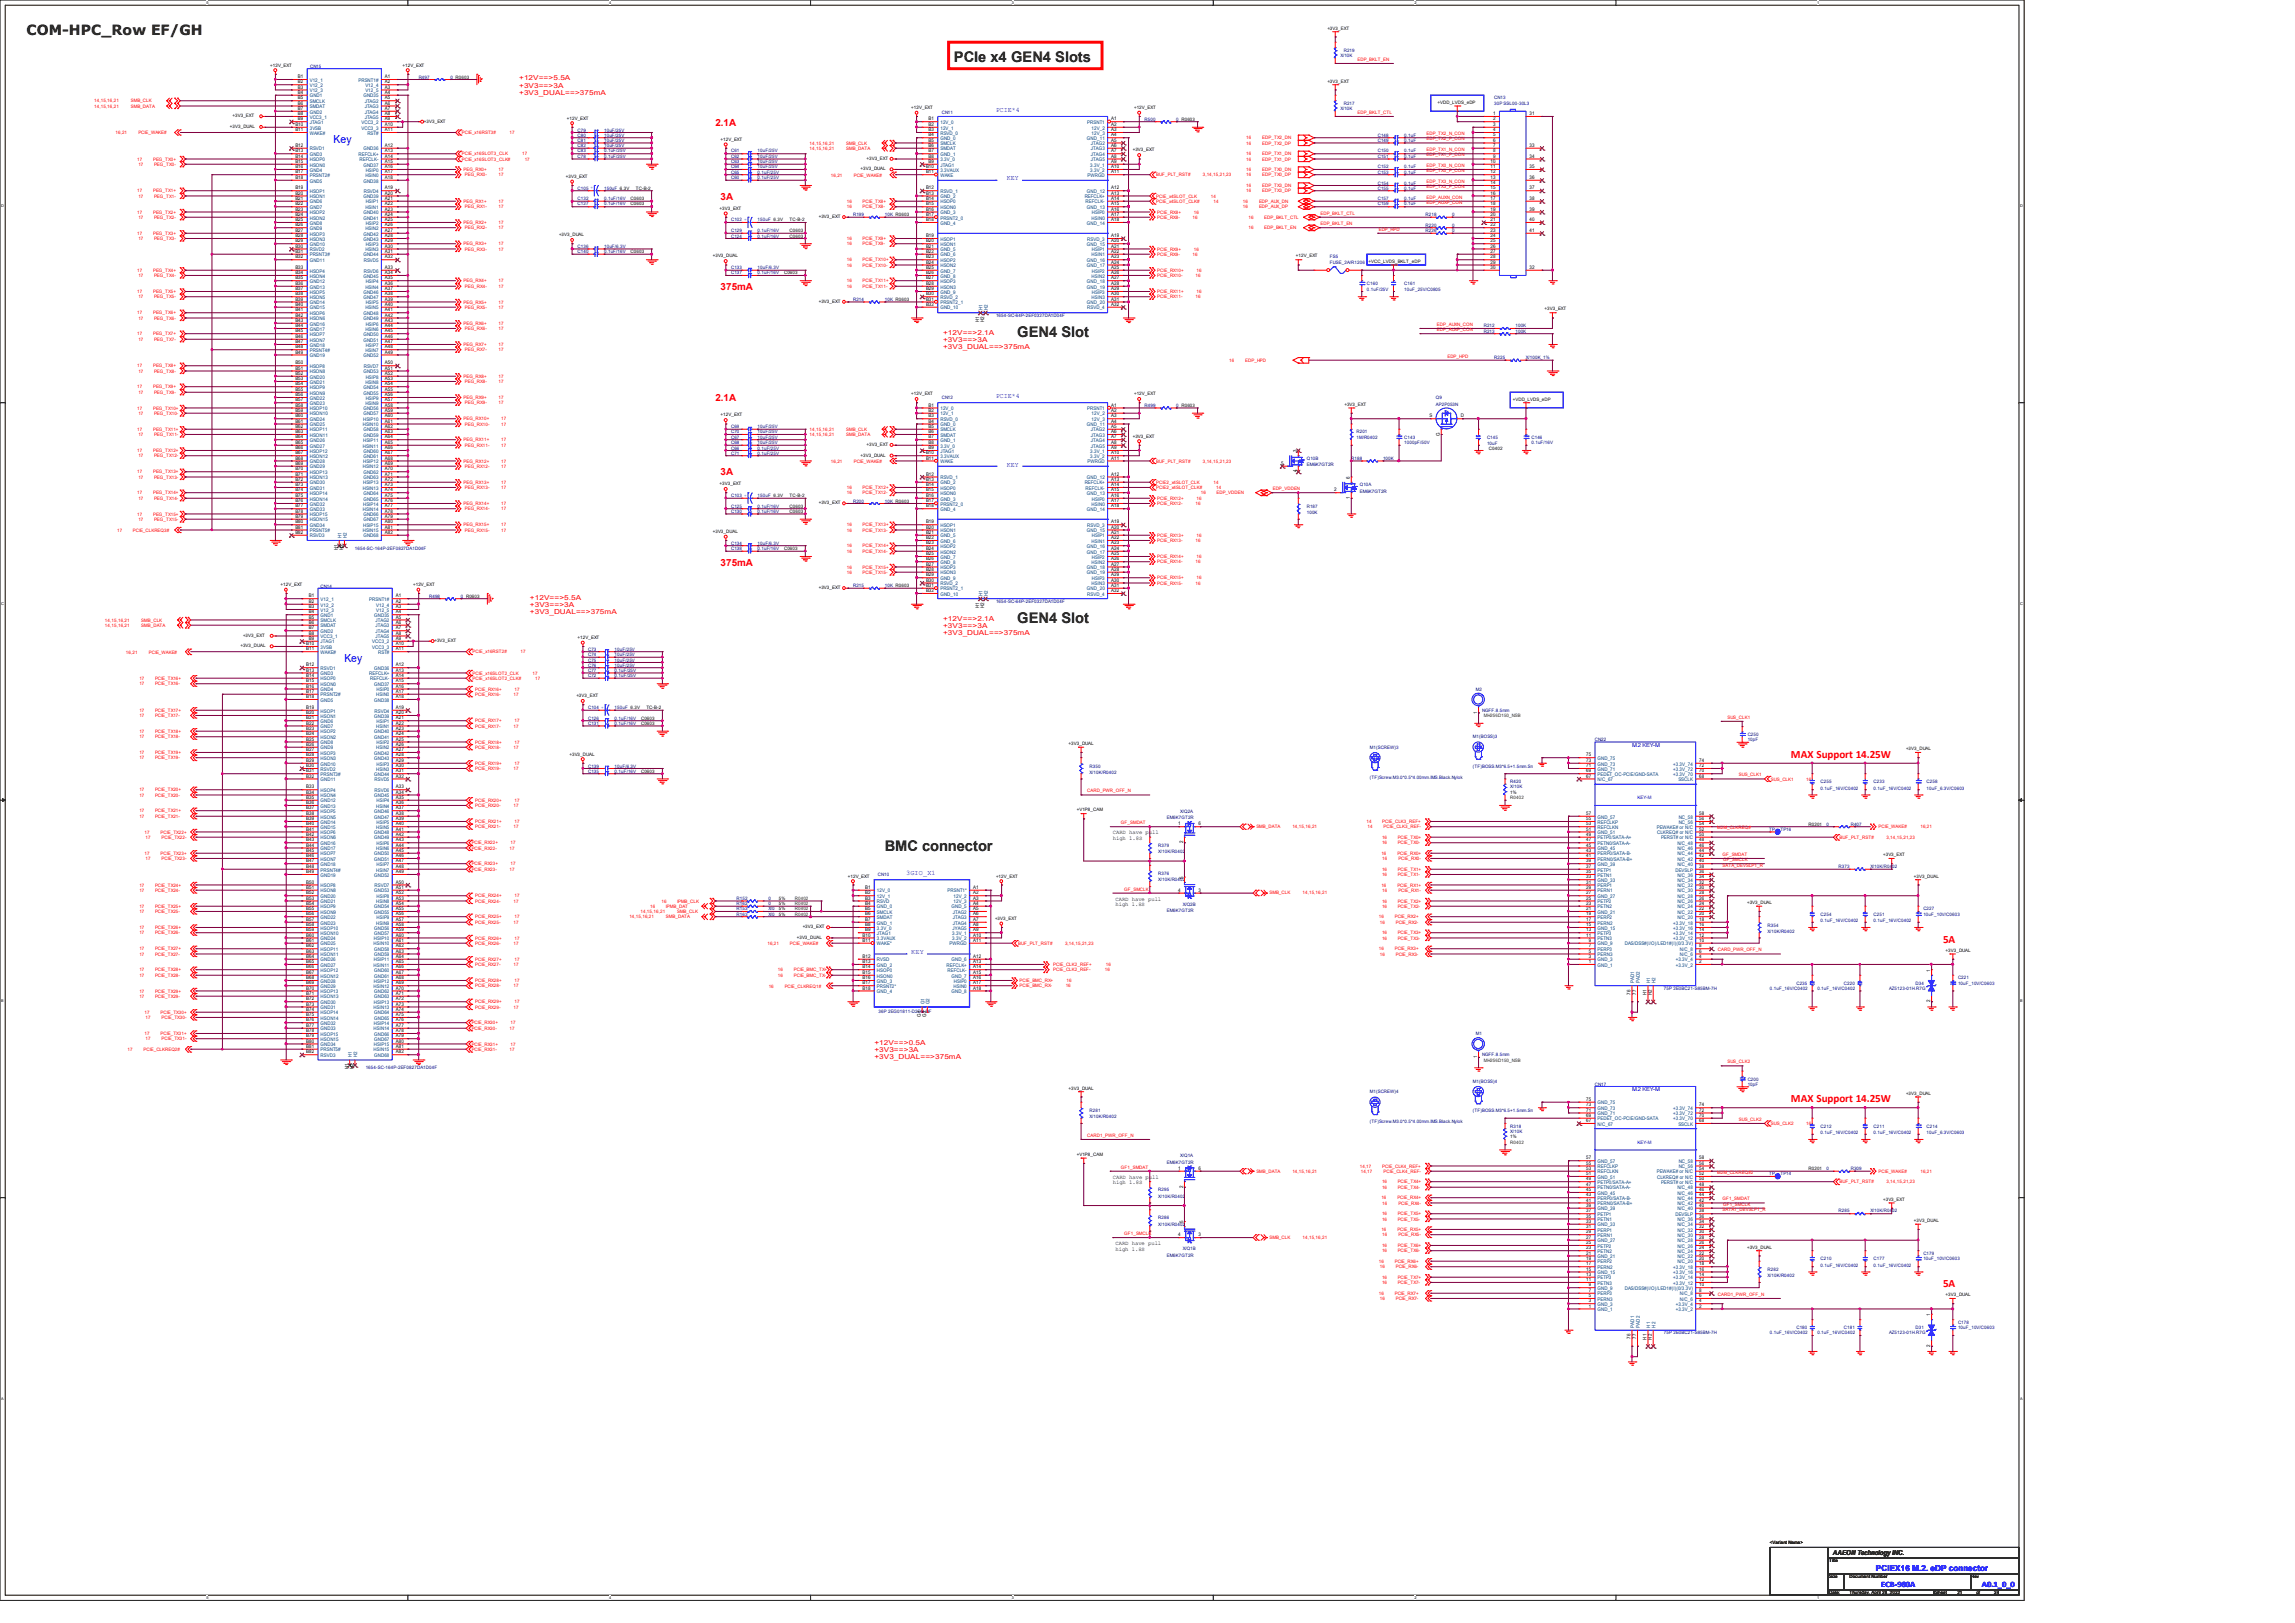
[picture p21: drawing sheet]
<svg xmlns="http://www.w3.org/2000/svg" width="297mm" height="210mm" viewBox="0 0 297 210" stroke-linecap="round" stroke-linejoin="round" font-family="sans-serif">
<defs><g id="words">
<g font-size="1.9">
<text x="123.4" y="8">PCIe x4 GEN4 Slots</text>
<text x="131.7" y="43.6">GEN4 Slot</text>
<text x="131.7" y="80.6">GEN4 Slot</text>
<text x="114.5" y="110.1">BMC connector</text>
</g>
<text font-size="1.8" x="3.4" y="4.6">COM-HPC_Row EF/GH</text>
<g font-size="1.4" fill="#00f">
<text x="43.2" y="18.5">Key</text>
<text x="44.6" y="85.7">Key</text>
</g>
<g font-size="1.4" fill="#f00">
<text x="231.8" y="98">MAX Support 14.25W</text>
<text x="251.5" y="122">5A</text>
<text x="231.8" y="142.6">MAX Support 14.25W</text>
<text x="251.5" y="166.5">5A</text>
</g>
<g font-size="1.3" fill="#f00">
<text x="92.6" y="16.3">2.1A</text>
<text x="93.3" y="25.9">3A</text>
<text x="93.3" y="37.5">375mA</text>
<text x="92.6" y="51.9">2.1A</text>
<text x="93.3" y="61.5">3A</text>
<text x="93.3" y="73.2">375mA</text>
</g>
<g font-size="1.1" fill="#00f">
<text x="242.8" y="203.3">PCIEX16 M.2. eDP connector</text>
<text x="243.5" y="205.4">ECB-980A</text>
<text x="256.5" y="205.4">A0.1_0_0</text>
</g>
<g font-size=".9" fill="#f00">
<text x="67.2" y="10.4">+12V==&gt;5.5A</text>
<text x="67.2" y="11.3">+3V3==&gt;3A</text>
<text x="67.2" y="12.3">+3V3_DUAL==&gt;375mA</text>
<text x="122" y="43.3">+12V==&gt;2.1A</text>
<text x="122" y="44.2">+3V3==&gt;3A</text>
<text x="122" y="45.2">+3V3_DUAL==&gt;375mA</text>
<text x="68.6" y="77.6">+12V==&gt;5.5A</text>
<text x="68.6" y="78.5">+3V3==&gt;3A</text>
<text x="68.6" y="79.5">+3V3_DUAL==&gt;375mA</text>
<text x="122" y="80.3">+12V==&gt;2.1A</text>
<text x="122" y="81.3">+3V3==&gt;3A</text>
<text x="122" y="82.2">+3V3_DUAL==&gt;375mA</text>
<text x="113.2" y="135.2">+12V==&gt;0.5A</text>
<text x="113.2" y="136.1">+3V3==&gt;3A</text>
<text x="113.2" y="137.1">+3V3_DUAL==&gt;375mA</text>
</g>
<g font-size=".9" fill="#00f">
<text x="128.9" y="14.4">PCIE*4</text>
<text x="130.3" y="23.3">KEY</text>
<text x="128.9" y="51.5">PCIE*4</text>
<text x="130.3" y="60.4">KEY</text>
<text x="117.3" y="113.2">3GIO_X1</text>
<text x="117.9" y="123.5">KEY</text>
</g>
<text font-size=".9" x="237.2" y="201.3">AAEON Technology INC.</text>
<g font-size=".7" fill="#00f">
<text x="211.2" y="96.6">M.2 KEY-M</text>
<text x="211.2" y="141.2">M.2 KEY-M</text>
</g>
<g font-size=".7">
<text x="144" y="107.9">CARD have pull</text>
<text x="144" y="108.7">high 1.8S</text>
<text x="144.4" y="116.5">CARD have pull</text>
<text x="144.4" y="117.3">high 1.8S</text>
<text x="144" y="152.5">CARD have pull</text>
<text x="144" y="153.2">high 1.8S</text>
<text x="144.4" y="161.1">CARD have pull</text>
<text x="144.4" y="161.8">high 1.8S</text>
</g>
<g font-size=".6">
<text x="171.8" y="3.9">+3V3_EXT</text>
<text x="35" y="8.6">+12V_EXT</text>
<text x="38.6" y="10.1">B1</text>
<text x="38.6" y="10.8">B2</text>
<text x="38.6" y="11.5">B3</text>
<text x="49.8" y="10.1">A1</text>
<text x="49.8" y="10.8">A2</text>
<text x="49.8" y="11.5">A3</text>
<text x="52.1" y="8.6">+12V_EXT</text>
<text x="171.8" y="10.7">+3V3_EXT</text>
<text x="29.8" y="16.6">+3V3_DUAL</text>
<text x="30.1" y="15.2">+3V3_EXT</text>
<text x="38.2" y="16.3">B10</text>
<text x="38.2" y="17">B11</text>
<text x="38.6" y="12.1">B4</text>
<text x="38.6" y="12.9">B5</text>
<text x="38.6" y="13.5">B6</text>
<text x="38.6" y="14.2">B7</text>
<text x="38.6" y="14.9">B8</text>
<text x="38.6" y="15.6">B9</text>
<text x="49.8" y="12.1">A4</text>
<text x="49.8" y="12.9">A5</text>
<text x="49.8" y="13.5">A6</text>
<text x="49.8" y="14.2">A7</text>
<text x="49.8" y="14.9">A8</text>
<text x="49.8" y="15.6">A9</text>
<text x="49.8" y="16.3">A10</text>
<text x="49.8" y="17">A11</text>
<text x="54.9" y="15.9">+3V3_EXT</text>
<text x="73.4" y="15.5">+12V_EXT</text>
<text x="117.9" y="14.1">+12V_EXT</text>
<text x="120.2" y="15.6">B1</text>
<text x="120.2" y="16.3">B2</text>
<text x="120.2" y="17">B3</text>
<text x="120.2" y="17.7">B4</text>
<text x="143.8" y="15.6">A1</text>
<text x="143.8" y="16.3">A2</text>
<text x="143.8" y="17">A3</text>
<text x="143.8" y="17.7">A4</text>
<text x="146.8" y="14.1">+12V_EXT</text>
<text x="186.1" y="13.4">+VDD_LVDS_eDP</text>
<text x="193.2" y="14.9">1</text>
<text x="193.2" y="15.6">2</text>
<text x="193.2" y="16.3">3</text>
<text x="193.2" y="17">4</text>
<text x="193.2" y="17.7">5</text>
<text x="197.9" y="14.9">31</text>
<text x="38.2" y="19">B12</text>
<text x="38.2" y="19.7">B13</text>
<text x="38.2" y="20.4">B14</text>
<text x="38.2" y="21.1">B15</text>
<text x="38.2" y="21.8">B16</text>
<text x="38.2" y="22.4">B17</text>
<text x="38.2" y="23.2">B18</text>
<text x="49.8" y="19">A12</text>
<text x="49.8" y="19.7">A13</text>
<text x="49.8" y="20.4">A14</text>
<text x="49.8" y="21.1">A15</text>
<text x="49.8" y="21.8">A16</text>
<text x="49.8" y="22.4">A17</text>
<text x="49.8" y="23.2">A18</text>
<text x="73.2" y="23">+3V3_EXT</text>
<text x="93.3" y="18.2">+12V_EXT</text>
<text x="111.4" y="22.1">+3V3_DUAL</text>
<text x="112.1" y="20.7">+3V3_EXT</text>
<text x="119.8" y="21.8">B10</text>
<text x="119.8" y="22.4">B11</text>
<text x="120.2" y="18.3">B5</text>
<text x="120.2" y="19">B6</text>
<text x="120.2" y="19.7">B7</text>
<text x="120.2" y="20.4">B8</text>
<text x="120.2" y="21.1">B9</text>
<text x="143.8" y="18.3">A5</text>
<text x="143.8" y="19">A6</text>
<text x="143.8" y="19.7">A7</text>
<text x="143.8" y="20.4">A8</text>
<text x="143.8" y="21.1">A9</text>
<text x="143.8" y="21.8">A10</text>
<text x="143.8" y="22.4">A11</text>
<text x="146.6" y="19.6">+3V3_EXT</text>
<text x="192.9" y="21.1">10</text>
<text x="192.9" y="21.8">11</text>
<text x="192.9" y="22.4">12</text>
<text x="192.9" y="23.2">13</text>
<text x="192.9" y="23.8">14</text>
<text x="193.2" y="18.3">6</text>
<text x="193.2" y="19">7</text>
<text x="193.2" y="19.7">8</text>
<text x="193.2" y="20.4">9</text>
<text x="197.9" y="19">33</text>
<text x="197.9" y="20.4">34</text>
<text x="197.9" y="21.8">35</text>
<text x="197.9" y="23.2">36</text>
<text x="38.2" y="27.3">B23</text>
<text x="38.2" y="27.9">B24</text>
<text x="38.2" y="28.6">B25</text>
<text x="38.2" y="29.3">B26</text>
<text x="38.2" y="24.5">B19</text>
<text x="38.2" y="25.2">B20</text>
<text x="38.2" y="25.9">B21</text>
<text x="38.2" y="26.6">B22</text>
<text x="49.8" y="27.3">A23</text>
<text x="49.8" y="27.9">A24</text>
<text x="49.8" y="28.6">A25</text>
<text x="49.8" y="29.3">A26</text>
<text x="49.8" y="24.5">A19</text>
<text x="49.8" y="25.2">A20</text>
<text x="49.8" y="25.9">A21</text>
<text x="49.8" y="26.6">A22</text>
<text x="81.6" y="25.9">C0603</text>
<text x="81.6" y="26.6">C0603</text>
<text x="82.3" y="24.6">TC-B-2</text>
<text x="93.1" y="27.1">+3V3_EXT</text>
<text x="102.2" y="28.7">TC-B-2</text>
<text x="106" y="28.2">+3V3_EXT</text>
<text x="119.8" y="24.5">B12</text>
<text x="119.8" y="25.2">B13</text>
<text x="119.8" y="25.9">B14</text>
<text x="119.8" y="26.6">B15</text>
<text x="119.8" y="27.3">B16</text>
<text x="119.8" y="27.9">B17</text>
<text x="119.8" y="28.6">B18</text>
<text x="143.8" y="24.5">A12</text>
<text x="143.8" y="25.2">A13</text>
<text x="143.8" y="25.9">A14</text>
<text x="143.8" y="26.6">A15</text>
<text x="143.8" y="27.3">A16</text>
<text x="143.8" y="27.9">A17</text>
<text x="143.8" y="28.6">A18</text>
<text x="192.9" y="24.5">15</text>
<text x="192.9" y="25.2">16</text>
<text x="192.9" y="25.9">17</text>
<text x="192.9" y="26.6">18</text>
<text x="192.9" y="27.3">19</text>
<text x="192.9" y="27.9">20</text>
<text x="192.9" y="28.6">21</text>
<text x="192.9" y="29.3">22</text>
<text x="197.9" y="24.5">37</text>
<text x="197.9" y="25.9">38</text>
<text x="197.9" y="27.3">39</text>
<text x="197.9" y="28.6">40</text>
<text x="38.2" y="30">B27</text>
<text x="38.2" y="30.7">B28</text>
<text x="38.2" y="31.4">B29</text>
<text x="38.2" y="32">B30</text>
<text x="38.2" y="32.7">B31</text>
<text x="38.2" y="33.4">B32</text>
<text x="38.2" y="34.8">B33</text>
<text x="38.2" y="35.5">B34</text>
<text x="49.8" y="30">A27</text>
<text x="49.8" y="30.7">A28</text>
<text x="49.8" y="31.4">A29</text>
<text x="49.8" y="32">A30</text>
<text x="49.8" y="32.7">A31</text>
<text x="49.8" y="33.4">A32</text>
<text x="49.8" y="34.8">A33</text>
<text x="49.8" y="35.5">A34</text>
<text x="72.3" y="30.6">+3V3_DUAL</text>
<text x="81.6" y="32.8">C0603</text>
<text x="92.2" y="33.3">+3V3_DUAL</text>
<text x="101.5" y="35.5">C0603</text>
<text x="102.2" y="30">C0603</text>
<text x="102.2" y="30.7">C0603</text>
<text x="119.8" y="35.5">B26</text>
<text x="119.8" y="30.7">B19</text>
<text x="119.8" y="31.4">B20</text>
<text x="119.8" y="32">B21</text>
<text x="119.8" y="32.7">B22</text>
<text x="119.8" y="33.4">B23</text>
<text x="119.8" y="34.1">B24</text>
<text x="119.8" y="34.8">B25</text>
<text x="143.8" y="30.7">A19</text>
<text x="143.8" y="31.4">A20</text>
<text x="143.8" y="32">A21</text>
<text x="143.8" y="32.7">A22</text>
<text x="143.8" y="33.4">A23</text>
<text x="143.8" y="34.1">A24</text>
<text x="143.8" y="34.8">A25</text>
<text x="143.8" y="35.5">A26</text>
<text x="167.7" y="33.3">+12V_EXT</text>
<text x="177.1" y="34">+VCC_LVDS_BKLT_eDP</text>
<text x="192.9" y="30">23</text>
<text x="192.9" y="30.7">24</text>
<text x="192.9" y="31.4">25</text>
<text x="192.9" y="32">26</text>
<text x="192.9" y="32.7">27</text>
<text x="192.9" y="33.4">28</text>
<text x="192.9" y="34.1">29</text>
<text x="192.9" y="34.8">30</text>
<text x="197.9" y="34.8">32</text>
<text x="197.9" y="30">41</text>
<text x="38.2" y="36.2">B35</text>
<text x="38.2" y="36.9">B36</text>
<text x="38.2" y="37.5">B37</text>
<text x="38.2" y="41">B42</text>
<text x="38.2" y="41.7">B43</text>
<text x="38.2" y="38.2">B38</text>
<text x="38.2" y="38.9">B39</text>
<text x="38.2" y="39.6">B40</text>
<text x="38.2" y="40.3">B41</text>
<text x="49.8" y="36.2">A35</text>
<text x="49.8" y="36.9">A36</text>
<text x="49.8" y="37.5">A37</text>
<text x="49.8" y="41">A42</text>
<text x="49.8" y="41.7">A43</text>
<text x="49.8" y="38.2">A38</text>
<text x="49.8" y="38.9">A39</text>
<text x="49.8" y="39.6">A40</text>
<text x="49.8" y="40.3">A41</text>
<text x="106" y="39.2">+3V3_EXT</text>
<text x="119.8" y="36.2">B27</text>
<text x="119.8" y="36.9">B28</text>
<text x="119.8" y="37.5">B29</text>
<text x="119.8" y="38.2">B30</text>
<text x="119.8" y="38.9">B31</text>
<text x="119.8" y="39.6">B32</text>
<text x="126.7" y="41.7" transform="rotate(-90 126.7 41.7)">H1</text>
<text x="127.4" y="41.7" transform="rotate(-90 127.4 41.7)">H2</text>
<text x="143.8" y="36.2">A27</text>
<text x="143.8" y="36.9">A28</text>
<text x="143.8" y="37.5">A29</text>
<text x="143.8" y="38.2">A30</text>
<text x="143.8" y="39.6">A32</text>
<text x="143.8" y="38.9">A31</text>
<text x="199.9" y="40.2">+3V3_EXT</text>
<text x="38.2" y="42.3">B44</text>
<text x="38.2" y="43">B45</text>
<text x="38.2" y="43.7">B46</text>
<text x="38.2" y="44.4">B47</text>
<text x="38.2" y="45.1">B48</text>
<text x="38.2" y="45.8">B49</text>
<text x="38.2" y="47.2">B50</text>
<text x="38.2" y="47.8">B51</text>
<text x="49.8" y="42.3">A44</text>
<text x="49.8" y="43">A45</text>
<text x="49.8" y="43.7">A46</text>
<text x="49.8" y="44.4">A47</text>
<text x="49.8" y="45.1">A48</text>
<text x="49.8" y="45.8">A49</text>
<text x="49.8" y="47.2">A50</text>
<text x="49.8" y="47.8">A51</text>
<text x="38.2" y="48.5">B52</text>
<text x="38.2" y="49.2">B53</text>
<text x="38.2" y="49.9">B54</text>
<text x="38.2" y="50.6">B55</text>
<text x="38.2" y="51.3">B56</text>
<text x="38.2" y="51.9">B57</text>
<text x="38.2" y="52.6">B58</text>
<text x="38.2" y="53.3">B59</text>
<text x="49.8" y="48.5">A52</text>
<text x="49.8" y="49.2">A53</text>
<text x="49.8" y="49.9">A54</text>
<text x="49.8" y="50.6">A55</text>
<text x="49.8" y="51.3">A56</text>
<text x="49.8" y="51.9">A57</text>
<text x="49.8" y="52.6">A58</text>
<text x="49.8" y="53.3">A59</text>
<text x="93.3" y="53.9">+12V_EXT</text>
<text x="117.9" y="51.1">+12V_EXT</text>
<text x="120.2" y="52.6">B1</text>
<text x="120.2" y="53.3">B2</text>
<text x="143.8" y="52.6">A1</text>
<text x="143.8" y="53.3">A2</text>
<text x="146.8" y="51.1">+12V_EXT</text>
<text x="174" y="52.5">+3V3_EXT</text>
<text x="195.8" y="51.9">+VDD_LVDS_eDP</text>
<text x="38.2" y="54">B60</text>
<text x="38.2" y="54.7">B61</text>
<text x="38.2" y="55.4">B62</text>
<text x="38.2" y="56">B63</text>
<text x="38.2" y="56.7">B64</text>
<text x="38.2" y="57.4">B65</text>
<text x="38.2" y="58.1">B66</text>
<text x="38.2" y="58.8">B67</text>
<text x="38.2" y="59.5">B68</text>
<text x="49.8" y="54">A60</text>
<text x="49.8" y="54.7">A61</text>
<text x="49.8" y="55.4">A62</text>
<text x="49.8" y="56">A63</text>
<text x="49.8" y="56.7">A64</text>
<text x="49.8" y="57.4">A65</text>
<text x="49.8" y="58.1">A66</text>
<text x="49.8" y="58.8">A67</text>
<text x="49.8" y="59.5">A68</text>
<text x="111.4" y="59.1">+3V3_DUAL</text>
<text x="112.1" y="57.7">+3V3_EXT</text>
<text x="119.8" y="58.8">B10</text>
<text x="119.8" y="59.5">B11</text>
<text x="120.2" y="54">B3</text>
<text x="120.2" y="54.7">B4</text>
<text x="120.2" y="55.4">B5</text>
<text x="120.2" y="56">B6</text>
<text x="120.2" y="56.7">B7</text>
<text x="120.2" y="57.4">B8</text>
<text x="120.2" y="58.1">B9</text>
<text x="143.8" y="54">A3</text>
<text x="143.8" y="55.4">A5</text>
<text x="143.8" y="56">A6</text>
<text x="143.8" y="56.7">A7</text>
<text x="143.8" y="57.4">A8</text>
<text x="143.8" y="58.1">A9</text>
<text x="143.8" y="58.8">A10</text>
<text x="143.8" y="59.5">A11</text>
<text x="143.8" y="54.7">A4</text>
<text x="146.6" y="56.6">+3V3_EXT</text>
<text x="167.8" y="58.5" transform="rotate(-90 167.8 58.5)">3</text>
<text x="185" y="54">S</text>
<text x="186.3" y="56.5" transform="rotate(-90 186.3 56.5)">G</text>
<text x="189.1" y="54">D</text>
<text x="192.7" y="58.2">C0402</text>
<text x="38.2" y="60.2">B69</text>
<text x="38.2" y="60.9">B70</text>
<text x="38.2" y="61.6">B71</text>
<text x="38.2" y="62.2">B72</text>
<text x="38.2" y="62.9">B73</text>
<text x="38.2" y="63.6">B74</text>
<text x="38.2" y="64.3">B75</text>
<text x="38.2" y="65">B76</text>
<text x="38.2" y="65.7">B77</text>
<text x="49.8" y="60.2">A69</text>
<text x="49.8" y="60.9">A70</text>
<text x="49.8" y="61.6">A71</text>
<text x="49.8" y="62.2">A72</text>
<text x="49.8" y="62.9">A73</text>
<text x="49.8" y="63.6">A74</text>
<text x="49.8" y="64.3">A75</text>
<text x="49.8" y="65">A76</text>
<text x="49.8" y="65.7">A77</text>
<text x="93.1" y="62.8">+3V3_EXT</text>
<text x="102.2" y="64.3">TC-B-2</text>
<text x="102.2" y="65.7">C0603</text>
<text x="106" y="65.3">+3V3_EXT</text>
<text x="119.8" y="61.6">B12</text>
<text x="119.8" y="62.2">B13</text>
<text x="119.8" y="62.9">B14</text>
<text x="119.8" y="63.6">B15</text>
<text x="119.8" y="64.3">B16</text>
<text x="119.8" y="65">B17</text>
<text x="119.8" y="65.7">B18</text>
<text x="143.8" y="61.6">A12</text>
<text x="143.8" y="62.2">A13</text>
<text x="143.8" y="62.9">A14</text>
<text x="143.8" y="63.6">A15</text>
<text x="143.8" y="64.3">A16</text>
<text x="143.8" y="65">A17</text>
<text x="143.8" y="65.7">A18</text>
<text x="165.8" y="60.2">5</text>
<text x="167.8" y="61.1" transform="rotate(-90 167.8 61.1)">4</text>
<text x="172.7" y="63.6">2</text>
<text x="174.7" y="64.6" transform="rotate(-90 174.7 64.6)">1</text>
<text x="174.7" y="61.9" transform="rotate(-90 174.7 61.9)">6</text>
<text x="38.2" y="66.3">B78</text>
<text x="38.2" y="67">B79</text>
<text x="38.2" y="67.7">B80</text>
<text x="38.2" y="68.4">B81</text>
<text x="38.2" y="69.1">B82</text>
<text x="43.7" y="71.2" transform="rotate(-90 43.7 71.2)">H1</text>
<text x="44.4" y="71.2" transform="rotate(-90 44.4 71.2)">H2</text>
<text x="49.8" y="66.3">A78</text>
<text x="49.8" y="67">A79</text>
<text x="49.8" y="67.7">A80</text>
<text x="49.8" y="68.4">A81</text>
<text x="49.8" y="69.1">A82</text>
<text x="92.2" y="69">+3V3_DUAL</text>
<text x="101.5" y="71.2">C0603</text>
<text x="102.2" y="66.4">C0603</text>
<text x="119.8" y="67.7">B19</text>
<text x="119.8" y="68.4">B20</text>
<text x="119.8" y="69.1">B21</text>
<text x="119.8" y="69.8">B22</text>
<text x="119.8" y="70.4">B23</text>
<text x="119.8" y="71.2">B24</text>
<text x="119.8" y="71.8">B25</text>
<text x="143.8" y="67.7">A19</text>
<text x="143.8" y="68.4">A20</text>
<text x="143.8" y="69.1">A21</text>
<text x="143.8" y="69.8">A22</text>
<text x="143.8" y="70.4">A23</text>
<text x="143.8" y="71.2">A24</text>
<text x="143.8" y="71.8">A25</text>
<text x="36.3" y="75.9">+12V_EXT</text>
<text x="40" y="77.3">B1</text>
<text x="51.2" y="77.3">A1</text>
<text x="53.5" y="75.9">+12V_EXT</text>
<text x="106" y="76.2">+3V3_EXT</text>
<text x="119.8" y="72.5">B26</text>
<text x="119.8" y="73.2">B27</text>
<text x="119.8" y="73.9">B28</text>
<text x="119.8" y="74.6">B29</text>
<text x="119.8" y="75.3">B30</text>
<text x="119.8" y="75.9">B31</text>
<text x="119.8" y="76.6">B32</text>
<text x="143.8" y="72.5">A26</text>
<text x="143.8" y="73.2">A27</text>
<text x="143.8" y="73.9">A28</text>
<text x="143.8" y="74.6">A29</text>
<text x="143.8" y="75.3">A30</text>
<text x="143.8" y="76.6">A32</text>
<text x="143.8" y="75.9">A31</text>
<text x="31.1" y="83.8">+3V3_DUAL</text>
<text x="31.5" y="82.4">+3V3_EXT</text>
<text x="39.6" y="83.5">B10</text>
<text x="40" y="78">B2</text>
<text x="40" y="78.7">B3</text>
<text x="40" y="79.4">B4</text>
<text x="40" y="80.1">B5</text>
<text x="40" y="80.7">B6</text>
<text x="40" y="81.4">B7</text>
<text x="40" y="82.1">B8</text>
<text x="40" y="82.8">B9</text>
<text x="51.2" y="78">A2</text>
<text x="51.2" y="78.7">A3</text>
<text x="51.2" y="79.4">A4</text>
<text x="51.2" y="80.1">A5</text>
<text x="51.2" y="80.7">A6</text>
<text x="51.2" y="81.4">A7</text>
<text x="51.2" y="82.1">A8</text>
<text x="51.2" y="82.8">A9</text>
<text x="51.2" y="83.5">A10</text>
<text x="56.2" y="83.1">+3V3_EXT</text>
<text x="74.8" y="82.7">+12V_EXT</text>
<text x="126.7" y="78.7" transform="rotate(-90 126.7 78.7)">H1</text>
<text x="127.4" y="78.7" transform="rotate(-90 127.4 78.7)">H2</text>
<text x="39.6" y="84.2">B11</text>
<text x="39.6" y="86.2">B12</text>
<text x="39.6" y="86.9">B13</text>
<text x="39.6" y="87.6">B14</text>
<text x="39.6" y="88.3">B15</text>
<text x="39.6" y="89">B16</text>
<text x="39.6" y="89.7">B17</text>
<text x="51.2" y="84.2">A11</text>
<text x="51.2" y="86.2">A12</text>
<text x="51.2" y="86.9">A13</text>
<text x="51.2" y="87.6">A14</text>
<text x="51.2" y="88.3">A15</text>
<text x="51.2" y="89">A16</text>
<text x="51.2" y="89.7">A17</text>
<text x="39.6" y="90.3">B18</text>
<text x="39.6" y="94.4">B23</text>
<text x="39.6" y="95.2">B24</text>
<text x="39.6" y="95.8">B25</text>
<text x="39.6" y="91.7">B19</text>
<text x="39.6" y="92.4">B20</text>
<text x="39.6" y="93.1">B21</text>
<text x="39.6" y="93.8">B22</text>
<text x="51.2" y="90.3">A18</text>
<text x="51.2" y="94.4">A23</text>
<text x="51.2" y="95.2">A24</text>
<text x="51.2" y="95.8">A25</text>
<text x="51.2" y="91.7">A19</text>
<text x="51.2" y="92.4">A20</text>
<text x="51.2" y="93.1">A21</text>
<text x="51.2" y="93.8">A22</text>
<text x="74.6" y="90.3">+3V3_EXT</text>
<text x="83" y="93.1">C0603</text>
<text x="83" y="93.8">C0603</text>
<text x="83.6" y="91.7">TC-B-2</text>
<text x="191.2" y="92.4" transform="rotate(-90 191.2 92.4)">1</text>
<text x="39.6" y="96.5">B26</text>
<text x="39.6" y="97.2">B27</text>
<text x="39.6" y="97.9">B28</text>
<text x="39.6" y="98.6">B29</text>
<text x="39.6" y="99.3">B30</text>
<text x="39.6" y="99.9">B31</text>
<text x="39.6" y="100.6">B32</text>
<text x="51.2" y="96.5">A26</text>
<text x="51.2" y="97.2">A27</text>
<text x="51.2" y="97.9">A28</text>
<text x="51.2" y="98.6">A29</text>
<text x="51.2" y="99.3">A30</text>
<text x="51.2" y="99.9">A31</text>
<text x="51.2" y="100.6">A32</text>
<text x="73.7" y="97.8">+3V3_DUAL</text>
<text x="83" y="100">C0603</text>
<text x="138.3" y="96.4">+3V3_DUAL</text>
<text x="205.3" y="100.6">67</text>
<text x="205.3" y="99.9">69</text>
<text x="205.3" y="99.3">71</text>
<text x="205.3" y="98.6">73</text>
<text x="205.3" y="97.9">75</text>
<text x="219.9" y="100.6">68</text>
<text x="219.9" y="99.9">70</text>
<text x="219.9" y="99.3">72</text>
<text x="219.9" y="98.6">74</text>
<text x="246.7" y="97.1">+3V3_DUAL</text>
<text x="39.6" y="102">B33</text>
<text x="39.6" y="102.7">B34</text>
<text x="39.6" y="103.4">B35</text>
<text x="39.6" y="104.1">B36</text>
<text x="39.6" y="104.7">B37</text>
<text x="39.6" y="105.4">B38</text>
<text x="39.6" y="106.1">B39</text>
<text x="39.6" y="106.8">B40</text>
<text x="39.6" y="107.5">B41</text>
<text x="51.2" y="102">A33</text>
<text x="51.2" y="102.7">A34</text>
<text x="51.2" y="103.4">A35</text>
<text x="51.2" y="104.1">A36</text>
<text x="51.2" y="104.7">A37</text>
<text x="51.2" y="105.4">A38</text>
<text x="51.2" y="106.1">A39</text>
<text x="51.2" y="106.8">A40</text>
<text x="51.2" y="107.5">A41</text>
<text x="139.4" y="105">+V1P8_CAM</text>
<text x="152.5" y="106.8">1</text>
<text x="155.1" y="106.8">6</text>
<text x="195.4" y="102.7">1%</text>
<text x="205.3" y="107.5">51</text>
<text x="205.3" y="106.8">53</text>
<text x="205.3" y="106.1">55</text>
<text x="205.3" y="105.4">57</text>
<text x="219.9" y="107.5">52</text>
<text x="219.9" y="106.8">54</text>
<text x="219.9" y="106.1">56</text>
<text x="219.9" y="105.4">58</text>
<text x="234.1" y="106.9">R0201</text>
<text x="39.6" y="108.2">B42</text>
<text x="39.6" y="108.9">B43</text>
<text x="39.6" y="109.6">B44</text>
<text x="39.6" y="110.2">B45</text>
<text x="39.6" y="110.9">B46</text>
<text x="39.6" y="111.6">B47</text>
<text x="39.6" y="112.3">B48</text>
<text x="39.6" y="113">B49</text>
<text x="51.2" y="108.2">A42</text>
<text x="51.2" y="108.9">A43</text>
<text x="51.2" y="109.6">A44</text>
<text x="51.2" y="110.2">A45</text>
<text x="51.2" y="110.9">A46</text>
<text x="51.2" y="111.6">A47</text>
<text x="51.2" y="112.3">A48</text>
<text x="51.2" y="113">A49</text>
<text x="109.7" y="113.6">+12V_EXT</text>
<text x="128.9" y="113.6">+12V_EXT</text>
<text x="153.1" y="113.7" transform="rotate(-90 153.1 113.7)">5</text>
<text x="153.1" y="109.1" transform="rotate(-90 153.1 109.1)">2</text>
<text x="205.3" y="113.7">33</text>
<text x="205.3" y="113">35</text>
<text x="205.3" y="112.3">37</text>
<text x="205.3" y="111.6">39</text>
<text x="205.3" y="110.9">41</text>
<text x="205.3" y="110.2">43</text>
<text x="205.3" y="109.6">45</text>
<text x="205.3" y="108.9">47</text>
<text x="205.3" y="108.2">49</text>
<text x="219.9" y="113.7">34</text>
<text x="219.9" y="113">36</text>
<text x="219.9" y="112.3">38</text>
<text x="219.9" y="111.6">40</text>
<text x="219.9" y="110.9">42</text>
<text x="219.9" y="110.2">44</text>
<text x="219.9" y="109.6">46</text>
<text x="219.9" y="108.9">48</text>
<text x="219.9" y="108.2">50</text>
<text x="243.7" y="110.8">+3V3_EXT</text>
<text x="247.7" y="113.6">+3V3_DUAL</text>
<text x="39.6" y="114.3">B50</text>
<text x="39.6" y="115">B51</text>
<text x="39.6" y="115.7">B52</text>
<text x="39.6" y="116.4">B53</text>
<text x="39.6" y="117.1">B54</text>
<text x="39.6" y="117.8">B55</text>
<text x="39.6" y="118.4">B56</text>
<text x="39.6" y="119.2">B57</text>
<text x="39.6" y="119.8">B58</text>
<text x="51.2" y="114.3">A50</text>
<text x="51.2" y="115">A51</text>
<text x="51.2" y="115.7">A52</text>
<text x="51.2" y="116.4">A53</text>
<text x="51.2" y="117.1">A54</text>
<text x="51.2" y="117.8">A55</text>
<text x="51.2" y="118.4">A56</text>
<text x="51.2" y="119.2">A57</text>
<text x="51.2" y="119.8">A58</text>
<text x="100.8" y="116.5">5%</text>
<text x="100.8" y="118.5">5%</text>
<text x="100.8" y="117.8">5%</text>
<text x="100.8" y="117.1">5%</text>
<text x="112" y="115">B1</text>
<text x="112" y="115.7">B2</text>
<text x="112" y="116.4">B3</text>
<text x="112" y="117.1">B4</text>
<text x="112" y="117.8">B5</text>
<text x="112" y="118.4">B6</text>
<text x="112" y="119.2">B7</text>
<text x="112" y="119.8">B8</text>
<text x="125.9" y="115.7">A2</text>
<text x="125.9" y="116.4">A3</text>
<text x="125.9" y="115">A1</text>
<text x="125.9" y="117.1">A4</text>
<text x="125.9" y="117.8">A5</text>
<text x="125.9" y="118.4">A6</text>
<text x="125.9" y="119.2">A7</text>
<text x="125.9" y="119.8">A8</text>
<text x="128.8" y="119">+3V3_EXT</text>
<text x="152.5" y="115.4">4</text>
<text x="155.1" y="115.4">3</text>
<text x="205.3" y="117.8">21</text>
<text x="205.3" y="117.1">23</text>
<text x="205.3" y="116.4">25</text>
<text x="205.3" y="115.7">27</text>
<text x="205.3" y="115">29</text>
<text x="205.3" y="114.3">31</text>
<text x="205.3" y="119.2">17</text>
<text x="205.3" y="119.8">15</text>
<text x="205.3" y="118.4">19</text>
<text x="219.9" y="118.4">20</text>
<text x="219.9" y="117.8">22</text>
<text x="219.9" y="117.1">24</text>
<text x="219.9" y="116.4">26</text>
<text x="219.9" y="115.7">28</text>
<text x="219.9" y="115">30</text>
<text x="219.9" y="114.3">32</text>
<text x="219.9" y="119.8">16</text>
<text x="219.9" y="119.2">18</text>
<text x="226.1" y="117">+3V3_DUAL</text>
<text x="39.6" y="120.5">B59</text>
<text x="39.6" y="121.2">B60</text>
<text x="39.6" y="121.9">B61</text>
<text x="39.6" y="122.6">B62</text>
<text x="39.6" y="123.3">B63</text>
<text x="39.6" y="123.9">B64</text>
<text x="39.6" y="124.6">B65</text>
<text x="39.6" y="125.3">B66</text>
<text x="51.2" y="120.5">A59</text>
<text x="51.2" y="121.2">A60</text>
<text x="51.2" y="121.9">A61</text>
<text x="51.2" y="122.6">A62</text>
<text x="51.2" y="123.3">A63</text>
<text x="51.2" y="123.9">A64</text>
<text x="51.2" y="124.6">A65</text>
<text x="51.2" y="125.3">A66</text>
<text x="103.1" y="121.5">+3V3_DUAL</text>
<text x="103.9" y="120.1">+3V3_EXT</text>
<text x="111.6" y="121.2">B10</text>
<text x="111.6" y="121.9">B11</text>
<text x="111.6" y="123.9">B12</text>
<text x="111.6" y="124.6">B13</text>
<text x="111.6" y="125.3">B14</text>
<text x="112" y="120.5">B9</text>
<text x="125.9" y="120.5">A9</text>
<text x="125.9" y="121.2">A10</text>
<text x="125.9" y="121.9">A11</text>
<text x="125.9" y="123.9">A12</text>
<text x="125.9" y="124.6">A13</text>
<text x="125.9" y="125.3">A14</text>
<text x="205.3" y="121.2">11</text>
<text x="205.3" y="120.5">13</text>
<text x="205.6" y="124.6">1</text>
<text x="205.6" y="123.9">3</text>
<text x="205.6" y="123.3">5</text>
<text x="205.6" y="122.6">7</text>
<text x="205.6" y="121.9">9</text>
<text x="219.9" y="124.6">2</text>
<text x="219.9" y="123.9">4</text>
<text x="219.9" y="123.3">6</text>
<text x="219.9" y="122.6">8</text>
<text x="219.9" y="121.9">10</text>
<text x="219.9" y="121.2">12</text>
<text x="219.9" y="120.5">14</text>
<text x="249.8" y="125.7" transform="rotate(-90 249.8 125.7)">1</text>
<text x="251.8" y="123.1">+3V3_DUAL</text>
<text x="39.6" y="126">B67</text>
<text x="39.6" y="126.7">B68</text>
<text x="39.6" y="127.4">B69</text>
<text x="39.6" y="128.1">B70</text>
<text x="39.6" y="128.7">B71</text>
<text x="39.6" y="129.5">B72</text>
<text x="39.6" y="130.1">B73</text>
<text x="39.6" y="130.8">B74</text>
<text x="39.6" y="131.5">B75</text>
<text x="51.2" y="126">A67</text>
<text x="51.2" y="126.7">A68</text>
<text x="51.2" y="127.4">A69</text>
<text x="51.2" y="128.1">A70</text>
<text x="51.2" y="128.7">A71</text>
<text x="51.2" y="129.5">A72</text>
<text x="51.2" y="130.1">A73</text>
<text x="51.2" y="130.8">A74</text>
<text x="51.2" y="131.5">A75</text>
<text x="111.6" y="126">B15</text>
<text x="111.6" y="126.7">B16</text>
<text x="111.6" y="127.4">B17</text>
<text x="111.6" y="128.1">B18</text>
<text x="119.2" y="131.6" transform="rotate(-90 119.2 131.6)">G1</text>
<text x="119.8" y="131.6" transform="rotate(-90 119.8 131.6)">G2</text>
<text x="125.9" y="126">A15</text>
<text x="125.9" y="126.7">A16</text>
<text x="125.9" y="127.4">A17</text>
<text x="125.9" y="128.1">A18</text>
<text x="211" y="128.7" transform="rotate(-90 211 128.7)">76</text>
<text x="211.7" y="128.7" transform="rotate(-90 211.7 128.7)">77</text>
<text x="213.1" y="128.8" transform="rotate(-90 213.1 128.8)">H1</text>
<text x="213.8" y="128.8" transform="rotate(-90 213.8 128.8)">H2</text>
<text x="249.8" y="129.7" transform="rotate(-90 249.8 129.7)">2</text>
<text x="39.6" y="132.2">B76</text>
<text x="39.6" y="132.9">B77</text>
<text x="39.6" y="133.6">B78</text>
<text x="39.6" y="134.2">B79</text>
<text x="39.6" y="134.9">B80</text>
<text x="39.6" y="135.6">B81</text>
<text x="39.6" y="136.3">B82</text>
<text x="51.2" y="132.2">A76</text>
<text x="51.2" y="132.9">A77</text>
<text x="51.2" y="133.6">A78</text>
<text x="51.2" y="134.2">A79</text>
<text x="51.2" y="134.9">A80</text>
<text x="51.2" y="135.6">A81</text>
<text x="51.2" y="136.3">A82</text>
<text x="191.2" y="136.9" transform="rotate(-90 191.2 136.9)">1</text>
<text x="45.1" y="138.4" transform="rotate(-90 45.1 138.4)">H1</text>
<text x="45.8" y="138.4" transform="rotate(-90 45.8 138.4)">H2</text>
<text x="138.3" y="141">+3V3_DUAL</text>
<text x="205.3" y="143.8">71</text>
<text x="205.3" y="143.2">73</text>
<text x="205.3" y="142.4">75</text>
<text x="219.9" y="143.8">72</text>
<text x="219.9" y="143.2">74</text>
<text x="246.7" y="141.7">+3V3_DUAL</text>
<text x="139.4" y="149.6">+V1P8_CAM</text>
<text x="195.4" y="147.3">1%</text>
<text x="205.3" y="145.2">67</text>
<text x="205.3" y="144.5">69</text>
<text x="219.9" y="145.2">68</text>
<text x="219.9" y="144.5">70</text>
<text x="152.5" y="151.4">1</text>
<text x="153.1" y="153.7" transform="rotate(-90 153.1 153.7)">2</text>
<text x="155.1" y="151.4">6</text>
<text x="205.3" y="155.5">41</text>
<text x="205.3" y="154.8">43</text>
<text x="205.3" y="154.1">45</text>
<text x="205.3" y="153.5">47</text>
<text x="205.3" y="152.7">49</text>
<text x="205.3" y="152.1">51</text>
<text x="205.3" y="151.4">53</text>
<text x="205.3" y="150.7">55</text>
<text x="205.3" y="150">57</text>
<text x="219.9" y="155.5">42</text>
<text x="219.9" y="154.8">44</text>
<text x="219.9" y="154.1">46</text>
<text x="219.9" y="153.5">48</text>
<text x="219.9" y="152.7">50</text>
<text x="219.9" y="152.1">52</text>
<text x="219.9" y="151.4">54</text>
<text x="219.9" y="150.7">56</text>
<text x="219.9" y="150">58</text>
<text x="234.1" y="151.4">R0201</text>
<text x="243.7" y="155.4">+3V3_EXT</text>
<text x="152.5" y="160">4</text>
<text x="153.1" y="158.3" transform="rotate(-90 153.1 158.3)">5</text>
<text x="155.1" y="160">3</text>
<text x="205.3" y="161.7">23</text>
<text x="205.3" y="161">25</text>
<text x="205.3" y="160.3">27</text>
<text x="205.3" y="159.6">29</text>
<text x="205.3" y="158.9">31</text>
<text x="205.3" y="158.2">33</text>
<text x="205.3" y="157.6">35</text>
<text x="205.3" y="156.9">37</text>
<text x="205.3" y="156.2">39</text>
<text x="219.9" y="161.7">24</text>
<text x="219.9" y="161">26</text>
<text x="219.9" y="160.3">28</text>
<text x="219.9" y="159.6">30</text>
<text x="219.9" y="158.9">32</text>
<text x="219.9" y="158.2">34</text>
<text x="219.9" y="157.6">36</text>
<text x="219.9" y="156.9">38</text>
<text x="219.9" y="156.2">40</text>
<text x="226.1" y="161.6">+3V3_DUAL</text>
<text x="247.7" y="158.2">+3V3_DUAL</text>
<text x="205.3" y="165.8">11</text>
<text x="205.3" y="162.3">21</text>
<text x="205.3" y="163.7">17</text>
<text x="205.3" y="165.1">13</text>
<text x="205.3" y="164.4">15</text>
<text x="205.3" y="163">19</text>
<text x="205.6" y="167.8">5</text>
<text x="205.6" y="167.2">7</text>
<text x="205.6" y="166.4">9</text>
<text x="219.9" y="167.8">6</text>
<text x="219.9" y="167.2">8</text>
<text x="219.9" y="166.4">10</text>
<text x="219.9" y="163">20</text>
<text x="219.9" y="162.3">22</text>
<text x="219.9" y="165.8">12</text>
<text x="219.9" y="165.1">14</text>
<text x="219.9" y="164.4">16</text>
<text x="219.9" y="163.7">18</text>
<text x="251.8" y="167.7">+3V3_DUAL</text>
<text x="205.6" y="169.2">1</text>
<text x="205.6" y="168.5">3</text>
<text x="211" y="173.3" transform="rotate(-90 211 173.3)">76</text>
<text x="211.7" y="173.3" transform="rotate(-90 211.7 173.3)">77</text>
<text x="213.1" y="173.4" transform="rotate(-90 213.1 173.4)">H1</text>
<text x="213.8" y="173.4" transform="rotate(-90 213.8 173.4)">H2</text>
<text x="219.9" y="169.2">2</text>
<text x="219.9" y="168.5">4</text>
<text x="249.8" y="170.3" transform="rotate(-90 249.8 170.3)">1</text>
<text x="249.8" y="174.3" transform="rotate(-90 249.8 174.3)">2</text>
<text x="229.1" y="199.8">&lt;Variant Name&gt;</text>
<text x="236.7" y="202.2">Title</text>
<text x="236.7" y="204.2">Size</text>
<text x="236.7" y="206.3">Date:</text>
<text x="239.3" y="204.2">Document Number</text>
<text x="239.3" y="206.3">Thursday, April 28, 2022</text>
<text x="250.4" y="206.3">Sheet</text>
<text x="253.3" y="206.3">21</text>
<text x="255.1" y="204.2">Rev</text>
<text x="255.8" y="206.3">of</text>
<text x="258.1" y="206.3">24</text>
</g>
<g font-size=".6" fill="#004080">
<text x="40.1" y="10.6">V12_1</text>
<text x="40.1" y="11.3">V12_2</text>
<text x="40.1" y="11.9">V12_3</text>
<text x="46.4" y="10.6">PRSNT1#</text>
<text x="47.3" y="11.3">V12_4</text>
<text x="47.3" y="11.9">V12_5</text>
<text x="40.1" y="12.6">GND1</text>
<text x="40.1" y="13.3">SMCLK</text>
<text x="40.1" y="14">SMDAT</text>
<text x="40.1" y="14.7">GND2</text>
<text x="40.1" y="15.4">VCC3_1</text>
<text x="40.1" y="16">JTAG1</text>
<text x="40.1" y="16.8">3VSB</text>
<text x="40.1" y="17.4">WAKE#</text>
<text x="46.8" y="16">VCC3_2</text>
<text x="46.8" y="16.8">VCC3_3</text>
<text x="47" y="12.6">GND35</text>
<text x="47.2" y="13.3">JTAG2</text>
<text x="47.2" y="14">JTAG3</text>
<text x="47.2" y="14.7">JTAG4</text>
<text x="47.2" y="15.4">JTAG5</text>
<text x="47.5" y="17.4">RST#</text>
<text x="121.7" y="16">12V_0</text>
<text x="121.7" y="16.8">12V_1</text>
<text x="121.7" y="17.4">RSVD_0</text>
<text x="140.7" y="16">PRSNT1</text>
<text x="141.3" y="16.8">12V_2</text>
<text x="141.3" y="17.4">12V_3</text>
<text x="40.1" y="19.5">RSVD1</text>
<text x="40.1" y="20.2">GND3</text>
<text x="40.1" y="20.9">HSOP0</text>
<text x="40.1" y="21.5">HSON0</text>
<text x="40.1" y="22.2">GND4</text>
<text x="40.1" y="22.9">PRSNT2#</text>
<text x="40.1" y="23.6">GND5</text>
<text x="46.4" y="20.2">REFCLK+</text>
<text x="46.5" y="20.9">REFCLK-</text>
<text x="47" y="19.5">GND36</text>
<text x="47" y="21.5">GND37</text>
<text x="47" y="23.6">GND38</text>
<text x="47.3" y="22.9">HSIN0</text>
<text x="47.3" y="22.2">HSIP0</text>
<text x="121.7" y="18.1">GND_0</text>
<text x="121.7" y="18.8">SMCLK</text>
<text x="121.7" y="19.5">SMDAT</text>
<text x="121.7" y="20.2">GND_1</text>
<text x="121.7" y="20.9">3.3V_0</text>
<text x="121.7" y="21.5">JTAG1</text>
<text x="121.7" y="22.2">3.3VAUX</text>
<text x="121.7" y="22.9">WAKE</text>
<text x="140.7" y="18.1">GND_11</text>
<text x="140.8" y="22.9">PWRGD</text>
<text x="141.1" y="21.5">3.3V_1</text>
<text x="141.1" y="22.2">3.3V_2</text>
<text x="141.2" y="18.8">JTAG2</text>
<text x="141.2" y="19.5">JTAG3</text>
<text x="141.2" y="20.2">JTAG4</text>
<text x="141.2" y="20.9">JTAG5</text>
<text x="40.1" y="27.7">HSOP2</text>
<text x="40.1" y="28.4">HSON2</text>
<text x="40.1" y="29.1">GND8</text>
<text x="40.1" y="29.8">GND9</text>
<text x="40.1" y="25">HSOP1</text>
<text x="40.1" y="25.7">HSON1</text>
<text x="40.1" y="26.3">GND6</text>
<text x="40.1" y="27.1">GND7</text>
<text x="47" y="27.7">GND40</text>
<text x="47" y="28.4">GND41</text>
<text x="47" y="25.7">GND39</text>
<text x="47.1" y="25">RSVD4</text>
<text x="47.3" y="29.8">HSIN2</text>
<text x="47.3" y="27.1">HSIN1</text>
<text x="47.3" y="29.1">HSIP2</text>
<text x="47.3" y="26.3">HSIP1</text>
<text x="121.7" y="25">RSVD_1</text>
<text x="121.7" y="25.7">GND_2</text>
<text x="121.7" y="26.3">HSOP0</text>
<text x="121.7" y="27.1">HSON0</text>
<text x="121.7" y="27.7">GND_3</text>
<text x="121.7" y="28.4">PRSNT2_0</text>
<text x="121.7" y="29.1">GND_4</text>
<text x="140.4" y="25.7">REFCLK+</text>
<text x="140.5" y="26.3">REFCLK-</text>
<text x="140.7" y="25">GND_12</text>
<text x="140.7" y="27.1">GND_13</text>
<text x="140.7" y="29.1">GND_14</text>
<text x="141.3" y="28.4">HSIN0</text>
<text x="141.3" y="27.7">HSIP0</text>
<text x="40.1" y="30.5">HSOP3</text>
<text x="40.1" y="31.2">HSON3</text>
<text x="40.1" y="31.8">GND10</text>
<text x="40.1" y="32.5">RSVD2</text>
<text x="40.1" y="33.2">PRSNT3#</text>
<text x="40.1" y="33.9">GND11</text>
<text x="40.1" y="35.3">HSOP4</text>
<text x="40.1" y="35.9">HSON4</text>
<text x="47" y="30.5">GND42</text>
<text x="47" y="31.2">GND43</text>
<text x="47" y="33.2">GND44</text>
<text x="47" y="35.9">GND45</text>
<text x="47.1" y="33.9">RSVD5</text>
<text x="47.1" y="35.3">RSVD6</text>
<text x="47.3" y="32.5">HSIN3</text>
<text x="47.3" y="31.8">HSIP3</text>
<text x="121.7" y="35.9">GND_8</text>
<text x="121.7" y="31.2">HSOP1</text>
<text x="121.7" y="31.8">HSON1</text>
<text x="121.7" y="32.5">GND_5</text>
<text x="121.7" y="33.2">GND_6</text>
<text x="121.7" y="33.9">HSOP2</text>
<text x="121.7" y="34.6">HSON2</text>
<text x="121.7" y="35.3">GND_7</text>
<text x="140.7" y="31.8">GND_15</text>
<text x="140.7" y="33.9">GND_16</text>
<text x="140.7" y="34.6">GND_17</text>
<text x="140.7" y="31.2">RSVD_3</text>
<text x="141.3" y="33.2">HSIN1</text>
<text x="141.3" y="35.9">HSIN2</text>
<text x="141.3" y="32.5">HSIP1</text>
<text x="141.3" y="35.3">HSIP2</text>
<text x="40.1" y="36.6">GND12</text>
<text x="40.1" y="37.3">GND13</text>
<text x="40.1" y="38">HSOP5</text>
<text x="40.1" y="41.4">HSON6</text>
<text x="40.1" y="38.7">HSON5</text>
<text x="40.1" y="39.4">GND14</text>
<text x="40.1" y="40">GND15</text>
<text x="40.1" y="40.8">HSOP6</text>
<text x="47" y="38">GND46</text>
<text x="47" y="41.4">GND49</text>
<text x="47" y="38.7">GND47</text>
<text x="47" y="40.8">GND48</text>
<text x="47.3" y="37.3">HSIN4</text>
<text x="47.3" y="40">HSIN5</text>
<text x="47.3" y="36.6">HSIP4</text>
<text x="47.3" y="39.4">HSIP5</text>
<text x="121.7" y="36.6">HSOP3</text>
<text x="121.7" y="37.3">HSON3</text>
<text x="121.7" y="38">GND_9</text>
<text x="121.7" y="38.7">RSVD_2</text>
<text x="121.7" y="39.4">PRSNT2_1</text>
<text x="121.7" y="40">GND_10</text>
<text x="127.2" y="40.1" transform="rotate(-90 127.2 40.1)">H1</text>
<text x="127.8" y="40.1" transform="rotate(-90 127.8 40.1)">H2</text>
<text x="140.7" y="36.6">GND_18</text>
<text x="140.7" y="37.3">GND_19</text>
<text x="140.7" y="39.4">GND_20</text>
<text x="140.7" y="40">RSVD_4</text>
<text x="141.3" y="38.7">HSIN3</text>
<text x="141.3" y="38">HSIP3</text>
<text x="40.1" y="42.1">GND16</text>
<text x="40.1" y="42.8">GND17</text>
<text x="40.1" y="43.5">HSOP7</text>
<text x="40.1" y="44.2">HSON7</text>
<text x="40.1" y="44.9">GND18</text>
<text x="40.1" y="45.5">PRSNT4#</text>
<text x="40.1" y="46.2">GND19</text>
<text x="40.1" y="47.6">HSOP8</text>
<text x="47" y="43.5">GND50</text>
<text x="47" y="44.2">GND51</text>
<text x="47" y="46.2">GND52</text>
<text x="47.1" y="47.6">RSVD7</text>
<text x="47.3" y="42.8">HSIN6</text>
<text x="47.3" y="45.5">HSIN7</text>
<text x="47.3" y="42.1">HSIP6</text>
<text x="47.3" y="44.9">HSIP7</text>
<text x="40.1" y="48.3">HSON8</text>
<text x="40.1" y="49">GND20</text>
<text x="40.1" y="49.7">GND21</text>
<text x="40.1" y="50.3">HSOP9</text>
<text x="40.1" y="51.1">HSON9</text>
<text x="40.1" y="51.7">GND22</text>
<text x="40.1" y="52.4">GND23</text>
<text x="40.1" y="53.1">HSOP10</text>
<text x="40.1" y="53.8">HSON10</text>
<text x="47" y="48.3">GND53</text>
<text x="47" y="50.3">GND54</text>
<text x="47" y="51.1">GND55</text>
<text x="47" y="53.1">GND56</text>
<text x="47" y="53.8">GND57</text>
<text x="47.3" y="49.7">HSIN8</text>
<text x="47.3" y="52.4">HSIN9</text>
<text x="47.3" y="49">HSIP8</text>
<text x="47.3" y="51.7">HSIP9</text>
<text x="121.7" y="53.1">12V_0</text>
<text x="121.7" y="53.8">12V_1</text>
<text x="140.7" y="53.1">PRSNT1</text>
<text x="141.3" y="53.8">12V_2</text>
<text x="40.1" y="54.5">GND24</text>
<text x="40.1" y="55.2">GND25</text>
<text x="40.1" y="55.8">HSOP11</text>
<text x="40.1" y="56.5">HSON11</text>
<text x="40.1" y="57.2">GND26</text>
<text x="40.1" y="57.9">GND27</text>
<text x="40.1" y="58.6">HSOP12</text>
<text x="40.1" y="59.3">HSON12</text>
<text x="40.1" y="59.9">GND28</text>
<text x="46.9" y="55.2">HSIN10</text>
<text x="46.9" y="57.9">HSIN11</text>
<text x="47" y="54.5">HSIP10</text>
<text x="47" y="57.2">HSIP11</text>
<text x="47" y="59.9">HSIP12</text>
<text x="47" y="55.8">GND58</text>
<text x="47" y="56.5">GND59</text>
<text x="47" y="58.6">GND60</text>
<text x="47" y="59.3">GND61</text>
<text x="121.7" y="54.5">RSVD_0</text>
<text x="121.7" y="55.2">GND_0</text>
<text x="121.7" y="55.8">SMCLK</text>
<text x="121.7" y="56.5">SMDAT</text>
<text x="121.7" y="57.2">GND_1</text>
<text x="121.7" y="57.9">3.3V_0</text>
<text x="121.7" y="58.6">JTAG1</text>
<text x="121.7" y="59.3">3.3VAUX</text>
<text x="121.7" y="59.9">WAKE</text>
<text x="140.7" y="55.2">GND_11</text>
<text x="140.8" y="59.9">PWRGD</text>
<text x="141.1" y="58.6">3.3V_1</text>
<text x="141.1" y="59.3">3.3V_2</text>
<text x="141.2" y="55.8">JTAG2</text>
<text x="141.2" y="56.5">JTAG3</text>
<text x="141.2" y="57.2">JTAG4</text>
<text x="141.2" y="57.9">JTAG5</text>
<text x="141.3" y="54.5">12V_3</text>
<text x="40.1" y="60.6">GND29</text>
<text x="40.1" y="61.3">HSOP13</text>
<text x="40.1" y="62">HSON13</text>
<text x="40.1" y="62.7">GND30</text>
<text x="40.1" y="63.4">GND31</text>
<text x="40.1" y="64">HSOP14</text>
<text x="40.1" y="64.8">HSON14</text>
<text x="40.1" y="65.4">GND32</text>
<text x="46.9" y="60.6">HSIN12</text>
<text x="46.9" y="63.4">HSIN13</text>
<text x="47" y="62.7">HSIP13</text>
<text x="47" y="65.4">HSIP14</text>
<text x="47" y="61.3">GND62</text>
<text x="47" y="62">GND63</text>
<text x="47" y="64">GND64</text>
<text x="47" y="64.8">GND65</text>
<text x="121.7" y="62">RSVD_1</text>
<text x="121.7" y="62.7">GND_2</text>
<text x="121.7" y="63.4">HSOP0</text>
<text x="121.7" y="64">HSON0</text>
<text x="121.7" y="64.8">GND_3</text>
<text x="121.7" y="65.4">PRSNT2_0</text>
<text x="140.4" y="62.7">REFCLK+</text>
<text x="140.5" y="63.4">REFCLK-</text>
<text x="140.7" y="62">GND_12</text>
<text x="140.7" y="64">GND_13</text>
<text x="141.3" y="65.4">HSIN0</text>
<text x="141.3" y="64.8">HSIP0</text>
<text x="40.1" y="66.1">GND33</text>
<text x="40.1" y="66.8">HSOP15</text>
<text x="40.1" y="67.5">HSON15</text>
<text x="40.1" y="68.2">GND34</text>
<text x="40.1" y="68.9">PRSNT5#</text>
<text x="40.1" y="69.6">RSVD3</text>
<text x="44.2" y="69.6" transform="rotate(-90 44.2 69.6)">H1</text>
<text x="44.9" y="69.6" transform="rotate(-90 44.9 69.6)">H2</text>
<text x="46.9" y="66.1">HSIN14</text>
<text x="46.9" y="68.9">HSIN15</text>
<text x="47" y="68.2">HSIP15</text>
<text x="47" y="66.8">GND66</text>
<text x="47" y="67.5">GND67</text>
<text x="47" y="69.6">GND68</text>
<text x="121.7" y="66.1">GND_4</text>
<text x="121.7" y="68.2">HSOP1</text>
<text x="121.7" y="68.9">HSON1</text>
<text x="121.7" y="69.6">GND_5</text>
<text x="121.7" y="70.2">GND_6</text>
<text x="121.7" y="70.9">HSOP2</text>
<text x="121.7" y="71.6">HSON2</text>
<text x="140.7" y="66.1">GND_14</text>
<text x="140.7" y="68.9">GND_15</text>
<text x="140.7" y="70.9">GND_16</text>
<text x="140.7" y="71.6">GND_17</text>
<text x="140.7" y="68.2">RSVD_3</text>
<text x="141.3" y="70.2">HSIN1</text>
<text x="141.3" y="69.6">HSIP1</text>
<text x="41.5" y="77.8">V12_1</text>
<text x="47.8" y="77.8">PRSNT1#</text>
<text x="121.7" y="73">GND_8</text>
<text x="121.7" y="72.3">GND_7</text>
<text x="121.7" y="73.7">HSOP3</text>
<text x="121.7" y="74.3">HSON3</text>
<text x="121.7" y="75.1">GND_9</text>
<text x="121.7" y="75.7">RSVD_2</text>
<text x="121.7" y="76.4">PRSNT2_1</text>
<text x="121.7" y="77.1">GND_10</text>
<text x="127.2" y="77.1" transform="rotate(-90 127.2 77.1)">H1</text>
<text x="127.8" y="77.1" transform="rotate(-90 127.8 77.1)">H2</text>
<text x="140.7" y="73.7">GND_18</text>
<text x="140.7" y="74.3">GND_19</text>
<text x="140.7" y="76.4">GND_20</text>
<text x="140.7" y="77.1">RSVD_4</text>
<text x="141.3" y="73">HSIN2</text>
<text x="141.3" y="75.7">HSIN3</text>
<text x="141.3" y="72.3">HSIP2</text>
<text x="141.3" y="75.1">HSIP3</text>
<text x="41.5" y="78.5">V12_2</text>
<text x="41.5" y="79.2">V12_3</text>
<text x="41.5" y="79.8">GND1</text>
<text x="41.5" y="80.5">SMCLK</text>
<text x="41.5" y="81.2">SMDAT</text>
<text x="41.5" y="81.9">GND2</text>
<text x="41.5" y="82.6">VCC3_1</text>
<text x="41.5" y="83.3">JTAG1</text>
<text x="41.5" y="83.9">3VSB</text>
<text x="48.2" y="83.3">VCC3_2</text>
<text x="48.2" y="83.9">VCC3_3</text>
<text x="48.4" y="79.8">GND35</text>
<text x="48.6" y="80.5">JTAG2</text>
<text x="48.6" y="81.2">JTAG3</text>
<text x="48.6" y="81.9">JTAG4</text>
<text x="48.6" y="82.6">JTAG5</text>
<text x="48.7" y="78.5">V12_4</text>
<text x="48.7" y="79.2">V12_5</text>
<text x="41.5" y="84.6">WAKE#</text>
<text x="41.5" y="86.7">RSVD1</text>
<text x="41.5" y="87.4">GND3</text>
<text x="41.5" y="88.1">HSOP0</text>
<text x="41.5" y="88.8">HSON0</text>
<text x="41.5" y="89.4">GND4</text>
<text x="47.8" y="87.4">REFCLK+</text>
<text x="47.9" y="88.1">REFCLK-</text>
<text x="48.4" y="86.7">GND36</text>
<text x="48.4" y="88.8">GND37</text>
<text x="48.7" y="89.4">HSIP0</text>
<text x="48.9" y="84.6">RST#</text>
<text x="41.5" y="90.1">PRSNT2#</text>
<text x="41.5" y="90.8">GND5</text>
<text x="41.5" y="94.9">HSOP2</text>
<text x="41.5" y="95.6">HSON2</text>
<text x="41.5" y="92.2">HSOP1</text>
<text x="41.5" y="92.9">HSON1</text>
<text x="41.5" y="93.6">GND6</text>
<text x="41.5" y="94.2">GND7</text>
<text x="48.4" y="90.8">GND38</text>
<text x="48.4" y="94.9">GND40</text>
<text x="48.4" y="95.6">GND41</text>
<text x="48.4" y="92.9">GND39</text>
<text x="48.5" y="92.2">RSVD4</text>
<text x="48.7" y="90.1">HSIN0</text>
<text x="48.7" y="94.2">HSIN1</text>
<text x="48.7" y="93.6">HSIP1</text>
<text x="41.5" y="96.3">GND8</text>
<text x="41.5" y="97">GND9</text>
<text x="41.5" y="97.7">HSOP3</text>
<text x="41.5" y="98.3">HSON3</text>
<text x="41.5" y="99.1">GND10</text>
<text x="41.5" y="99.7">RSVD2</text>
<text x="41.5" y="100.4">PRSNT3#</text>
<text x="41.5" y="101.1">GND11</text>
<text x="48.4" y="97.7">GND42</text>
<text x="48.4" y="98.3">GND43</text>
<text x="48.4" y="100.4">GND44</text>
<text x="48.5" y="101.1">RSVD5</text>
<text x="48.7" y="97">HSIN2</text>
<text x="48.7" y="99.7">HSIN3</text>
<text x="48.7" y="96.3">HSIP2</text>
<text x="48.7" y="99.1">HSIP3</text>
<text x="206.8" y="101.1">N/C_67</text>
<text x="206.8" y="100.4">PEDET_OC-PCIE/GND-SATA</text>
<text x="206.8" y="99.7">GND_71</text>
<text x="206.8" y="99.1">GND_73</text>
<text x="206.8" y="98.3">GND_75</text>
<text x="216.5" y="100.4">+3.3V_70</text>
<text x="216.5" y="99.7">+3.3V_72</text>
<text x="216.5" y="99.1">+3.3V_74</text>
<text x="217.2" y="101.1">SSCLK</text>
<text x="41.5" y="102.5">HSOP4</text>
<text x="41.5" y="103.2">HSON4</text>
<text x="41.5" y="103.8">GND12</text>
<text x="41.5" y="104.5">GND13</text>
<text x="41.5" y="105.2">HSOP5</text>
<text x="41.5" y="105.9">HSON5</text>
<text x="41.5" y="106.6">GND14</text>
<text x="41.5" y="107.3">GND15</text>
<text x="41.5" y="107.9">HSOP6</text>
<text x="48.4" y="103.2">GND45</text>
<text x="48.4" y="105.2">GND46</text>
<text x="48.4" y="105.9">GND47</text>
<text x="48.4" y="107.9">GND48</text>
<text x="48.5" y="102.5">RSVD6</text>
<text x="48.7" y="104.5">HSIN4</text>
<text x="48.7" y="107.3">HSIN5</text>
<text x="48.7" y="103.8">HSIP4</text>
<text x="48.7" y="106.6">HSIP5</text>
<text x="206.8" y="107.9">GND_51</text>
<text x="206.8" y="107.3">REFCLKN</text>
<text x="206.8" y="106.6">REFCLKP</text>
<text x="206.8" y="105.9">GND_57</text>
<text x="214.4" y="107.3">PEWAKE# or N/C</text>
<text x="214.5" y="107.9">CLKREQ# or N/C</text>
<text x="217.2" y="106.6">NC_56</text>
<text x="217.2" y="105.9">NC_58</text>
<text x="41.5" y="108.6">HSON6</text>
<text x="41.5" y="109.3">GND16</text>
<text x="41.5" y="110">GND17</text>
<text x="41.5" y="110.7">HSOP7</text>
<text x="41.5" y="111.4">HSON7</text>
<text x="41.5" y="112.1">GND18</text>
<text x="41.5" y="112.8">PRSNT4#</text>
<text x="41.5" y="113.4">GND19</text>
<text x="48.4" y="108.6">GND49</text>
<text x="48.4" y="110.7">GND50</text>
<text x="48.4" y="111.4">GND51</text>
<text x="48.4" y="113.4">GND52</text>
<text x="48.7" y="110">HSIN6</text>
<text x="48.7" y="112.8">HSIN7</text>
<text x="48.7" y="109.3">HSIP6</text>
<text x="48.7" y="112.1">HSIP7</text>
<text x="206.8" y="113.4">PETN1</text>
<text x="206.8" y="112.8">PETP1</text>
<text x="206.8" y="112.1">GND_39</text>
<text x="206.8" y="111.4">PERN0/SATA-B+</text>
<text x="206.8" y="110.7">PERP0/SATA-B-</text>
<text x="206.8" y="110">GND_45</text>
<text x="206.8" y="109.3">PETN0/SATA-A-</text>
<text x="206.8" y="108.6">PETP0/SATA-A+</text>
<text x="215" y="108.6">PERST# or N/C</text>
<text x="216.8" y="112.8">DEVSLP</text>
<text x="217.1" y="113.4">N/C_36</text>
<text x="217.1" y="112.1">N/C_40</text>
<text x="217.1" y="111.4">N/C_42</text>
<text x="217.1" y="110.7">N/C_44</text>
<text x="217.1" y="110">N/C_46</text>
<text x="217.1" y="109.3">N/C_48</text>
<text x="41.5" y="114.8">HSOP8</text>
<text x="41.5" y="115.5">HSON8</text>
<text x="41.5" y="116.2">GND20</text>
<text x="41.5" y="116.9">GND21</text>
<text x="41.5" y="117.6">HSOP9</text>
<text x="41.5" y="118.2">HSON9</text>
<text x="41.5" y="118.9">GND22</text>
<text x="41.5" y="119.6">GND23</text>
<text x="48.4" y="115.5">GND53</text>
<text x="48.4" y="117.6">GND54</text>
<text x="48.4" y="118.2">GND55</text>
<text x="48.5" y="114.8">RSVD7</text>
<text x="48.7" y="116.9">HSIN8</text>
<text x="48.7" y="119.6">HSIN9</text>
<text x="48.7" y="116.2">HSIP8</text>
<text x="48.7" y="118.9">HSIP9</text>
<text x="113.5" y="115.5">12V_0</text>
<text x="113.5" y="116.2">12V_1</text>
<text x="113.5" y="116.9">RSVD</text>
<text x="113.5" y="117.6">GND_0</text>
<text x="113.5" y="118.2">SMCLK</text>
<text x="113.5" y="118.9">SMDAT</text>
<text x="113.5" y="119.6">GND_1</text>
<text x="122.6" y="115.5">PRSNT1*</text>
<text x="123.1" y="117.6">GND_5</text>
<text x="123.3" y="118.2">JTAG2</text>
<text x="123.3" y="118.9">JTAG3</text>
<text x="123.3" y="119.6">JTAG4</text>
<text x="123.4" y="116.2">12V_2</text>
<text x="123.4" y="116.9">12V_3</text>
<text x="206.8" y="118.2">GND_21</text>
<text x="206.8" y="117.6">PETN2</text>
<text x="206.8" y="116.9">PETP2</text>
<text x="206.8" y="116.2">GND_27</text>
<text x="206.8" y="115.5">PERN1</text>
<text x="206.8" y="114.8">PERP1</text>
<text x="206.8" y="114.1">GND_33</text>
<text x="206.8" y="119.6">PERN2</text>
<text x="206.8" y="118.9">PERP2</text>
<text x="216.5" y="119.6">+3.3V_18</text>
<text x="217.1" y="118.9">N/C_20</text>
<text x="217.1" y="118.2">N/C_22</text>
<text x="217.1" y="117.6">N/C_24</text>
<text x="217.1" y="116.9">N/C_26</text>
<text x="217.1" y="116.2">N/C_28</text>
<text x="217.1" y="115.5">N/C_30</text>
<text x="217.1" y="114.8">N/C_32</text>
<text x="217.1" y="114.1">N/C_34</text>
<text x="41.5" y="120.3">HSOP10</text>
<text x="41.5" y="121">HSON10</text>
<text x="41.5" y="121.7">GND24</text>
<text x="41.5" y="122.3">GND25</text>
<text x="41.5" y="123.1">HSOP11</text>
<text x="41.5" y="123.7">HSON11</text>
<text x="41.5" y="124.4">GND26</text>
<text x="41.5" y="125.1">GND27</text>
<text x="41.5" y="125.8">HSOP12</text>
<text x="48.3" y="122.3">HSIN10</text>
<text x="48.3" y="125.1">HSIN11</text>
<text x="48.4" y="121.7">HSIP10</text>
<text x="48.4" y="124.4">HSIP11</text>
<text x="48.4" y="120.3">GND56</text>
<text x="48.4" y="121">GND57</text>
<text x="48.4" y="123.1">GND58</text>
<text x="48.4" y="123.7">GND59</text>
<text x="48.4" y="125.8">GND60</text>
<text x="113.5" y="120.3">3.3V_0</text>
<text x="113.5" y="121">JTAG1</text>
<text x="113.5" y="121.7">3.3VAUX</text>
<text x="113.5" y="122.3">WAKE*</text>
<text x="113.5" y="124.4">RVSD</text>
<text x="113.5" y="125.1">GND_2</text>
<text x="113.5" y="125.8">HSOP0</text>
<text x="122.5" y="125.1">REFCLK+</text>
<text x="122.6" y="125.8">REFCLK-</text>
<text x="122.9" y="122.3">PWRGD</text>
<text x="123.1" y="124.4">GND_6</text>
<text x="123.2" y="121">3.3V_1</text>
<text x="123.2" y="121.7">3.3V_2</text>
<text x="123.3" y="120.3">JYAG5</text>
<text x="206.8" y="125.1">GND_1</text>
<text x="206.8" y="124.4">GND_3</text>
<text x="206.8" y="123.7">PERN3</text>
<text x="206.8" y="123.1">PERP3</text>
<text x="206.8" y="122.3">GND_9</text>
<text x="206.8" y="121.7">PETN3</text>
<text x="206.8" y="121">PETP3</text>
<text x="206.8" y="120.3">GND_15</text>
<text x="210.3" y="122.3">DAS/DSS#(I/O)/LED1#(I)(0/3.3V)</text>
<text x="216.5" y="121.7">+3.3V_12</text>
<text x="216.5" y="121">+3.3V_14</text>
<text x="216.5" y="120.3">+3.3V_16</text>
<text x="216.9" y="125.1">+3.3V_2</text>
<text x="216.9" y="124.4">+3.3V_4</text>
<text x="217.4" y="123.7">N/C_6</text>
<text x="217.4" y="123.1">N/C_8</text>
<text x="41.5" y="126.5">HSON12</text>
<text x="41.5" y="127.2">GND28</text>
<text x="41.5" y="127.8">GND29</text>
<text x="41.5" y="128.5">HSOP13</text>
<text x="41.5" y="129.2">HSON13</text>
<text x="41.5" y="129.9">GND30</text>
<text x="41.5" y="130.6">GND31</text>
<text x="41.5" y="131.3">HSOP14</text>
<text x="41.5" y="131.9">HSON14</text>
<text x="48.3" y="127.8">HSIN12</text>
<text x="48.3" y="130.6">HSIN13</text>
<text x="48.4" y="127.2">HSIP12</text>
<text x="48.4" y="129.9">HSIP13</text>
<text x="48.4" y="126.5">GND61</text>
<text x="48.4" y="128.5">GND62</text>
<text x="48.4" y="129.2">GND63</text>
<text x="48.4" y="131.3">GND64</text>
<text x="48.4" y="131.9">GND65</text>
<text x="113.5" y="126.5">HSON0</text>
<text x="113.5" y="127.2">GND_3</text>
<text x="113.5" y="127.8">PRSNT2*</text>
<text x="113.5" y="128.5">GND_4</text>
<text x="119.6" y="130" transform="rotate(-90 119.6 130)">G1</text>
<text x="120.3" y="130" transform="rotate(-90 120.3 130)">G2</text>
<text x="123.1" y="126.5">GND_7</text>
<text x="123.1" y="128.5">GND_8</text>
<text x="123.4" y="127.8">HSIN0</text>
<text x="123.4" y="127.2">HSIP0</text>
<text x="211.5" y="127.2" transform="rotate(-90 211.5 127.2)">PAD1</text>
<text x="212.2" y="127.2" transform="rotate(-90 212.2 127.2)">PAD2</text>
<text x="213.6" y="127.2" transform="rotate(-90 213.6 127.2)">H1</text>
<text x="214.2" y="127.2" transform="rotate(-90 214.2 127.2)">H2</text>
<text x="41.5" y="132.6">GND32</text>
<text x="41.5" y="133.3">GND33</text>
<text x="41.5" y="134">HSOP15</text>
<text x="41.5" y="134.7">HSON15</text>
<text x="41.5" y="135.4">GND34</text>
<text x="41.5" y="136.1">PRSNT5#</text>
<text x="41.5" y="136.8">RSVD3</text>
<text x="45.5" y="136.8" transform="rotate(-90 45.5 136.8)">H1</text>
<text x="46.2" y="136.8" transform="rotate(-90 46.2 136.8)">H2</text>
<text x="48.3" y="133.3">HSIN14</text>
<text x="48.3" y="136.1">HSIN15</text>
<text x="48.4" y="132.6">HSIP14</text>
<text x="48.4" y="135.4">HSIP15</text>
<text x="48.4" y="134">GND66</text>
<text x="48.4" y="134.7">GND67</text>
<text x="48.4" y="136.8">GND68</text>
<text x="206.8" y="143.6">GND_73</text>
<text x="206.8" y="142.9">GND_75</text>
<text x="216.5" y="143.6">+3.3V_74</text>
<text x="206.8" y="145.7">N/C_67</text>
<text x="206.8" y="145">PEDET_OC-PCIE/GND-SATA</text>
<text x="206.8" y="144.3">GND_71</text>
<text x="216.5" y="145">+3.3V_70</text>
<text x="216.5" y="144.3">+3.3V_72</text>
<text x="217.2" y="145.7">SSCLK</text>
<text x="206.8" y="156">PERN0/SATA-B+</text>
<text x="206.8" y="155.3">PERP0/SATA-B-</text>
<text x="206.8" y="154.6">GND_45</text>
<text x="206.8" y="153.9">PETN0/SATA-A-</text>
<text x="206.8" y="153.2">PETP0/SATA-A+</text>
<text x="206.8" y="152.5">GND_51</text>
<text x="206.8" y="151.8">REFCLKN</text>
<text x="206.8" y="151.2">REFCLKP</text>
<text x="206.8" y="150.5">GND_57</text>
<text x="214.4" y="151.8">PEWAKE# or N/C</text>
<text x="214.5" y="152.5">CLKREQ# or N/C</text>
<text x="215" y="153.2">PERST# or N/C</text>
<text x="217.1" y="156">N/C_42</text>
<text x="217.1" y="155.3">N/C_44</text>
<text x="217.1" y="154.6">N/C_46</text>
<text x="217.1" y="153.9">N/C_48</text>
<text x="217.2" y="151.2">NC_56</text>
<text x="217.2" y="150.5">NC_58</text>
<text x="206.8" y="161.5">PETP2</text>
<text x="206.8" y="160.8">GND_27</text>
<text x="206.8" y="160.1">PERN1</text>
<text x="206.8" y="159.4">PERP1</text>
<text x="206.8" y="158.7">GND_33</text>
<text x="206.8" y="158">PETN1</text>
<text x="206.8" y="157.3">PETP1</text>
<text x="206.8" y="156.6">GND_39</text>
<text x="216.8" y="157.3">DEVSLP</text>
<text x="217.1" y="161.5">N/C_26</text>
<text x="217.1" y="160.8">N/C_28</text>
<text x="217.1" y="160.1">N/C_30</text>
<text x="217.1" y="159.4">N/C_32</text>
<text x="217.1" y="158.7">N/C_34</text>
<text x="217.1" y="158">N/C_36</text>
<text x="217.1" y="156.6">N/C_40</text>
<text x="206.8" y="167.6">PERP3</text>
<text x="206.8" y="166.9">GND_9</text>
<text x="206.8" y="166.2">PETN3</text>
<text x="206.8" y="162.8">GND_21</text>
<text x="206.8" y="162.1">PETN2</text>
<text x="206.8" y="164.2">PERN2</text>
<text x="206.8" y="165.6">PETP3</text>
<text x="206.8" y="164.9">GND_15</text>
<text x="206.8" y="163.5">PERP2</text>
<text x="210.3" y="166.9">DAS/DSS#(I/O)/LED1#(I)(0/3.3V)</text>
<text x="216.5" y="166.2">+3.3V_12</text>
<text x="216.5" y="165.6">+3.3V_14</text>
<text x="216.5" y="164.9">+3.3V_16</text>
<text x="216.5" y="164.2">+3.3V_18</text>
<text x="217.1" y="163.5">N/C_20</text>
<text x="217.1" y="162.8">N/C_22</text>
<text x="217.1" y="162.1">N/C_24</text>
<text x="217.4" y="167.6">N/C_8</text>
<text x="206.8" y="169.7">GND_1</text>
<text x="206.8" y="169">GND_3</text>
<text x="206.8" y="168.3">PERN3</text>
<text x="211.5" y="171.8" transform="rotate(-90 211.5 171.8)">PAD1</text>
<text x="212.2" y="171.8" transform="rotate(-90 212.2 171.8)">PAD2</text>
<text x="213.6" y="171.8" transform="rotate(-90 213.6 171.8)">H1</text>
<text x="214.2" y="171.8" transform="rotate(-90 214.2 171.8)">H2</text>
<text x="216.9" y="169.7">+3.3V_2</text>
<text x="216.9" y="169">+3.3V_4</text>
<text x="217.4" y="168.3">N/C_6</text>
</g>
<g font-size=".6" fill="#000080">
<text x="40.1" y="8.8">CN15</text>
<text x="54.2" y="10.2">R497</text>
<text x="58.3" y="10.2">0 R0603</text>
<text x="173.5" y="7.4">X/10K</text>
<text x="173.9" y="6.7">R219</text>
<text x="74.8" y="17">C79</text>
<text x="74.8" y="17.7">C80</text>
<text x="78.2" y="17">10uF/25V</text>
<text x="78.2" y="17.7">10uF/25V</text>
<text x="121.9" y="14.7">CN11</text>
<text x="148.1" y="15.6">R500</text>
<text x="152.2" y="15.6">0 R0603</text>
<text x="173.5" y="14.3">X/10K</text>
<text x="173.9" y="13.6">R217</text>
<text x="178.3" y="17.7">C148</text>
<text x="181.7" y="17.7">0.1uF</text>
<text x="193.4" y="12.9">CN13</text>
<text x="193.4" y="13.6">30P SSL00-30L3</text>
<text x="74.8" y="19.7">C83</text>
<text x="74.8" y="19.1">C82</text>
<text x="74.8" y="18.4">C81</text>
<text x="74.8" y="20.4">C78</text>
<text x="78.2" y="19.7">0.1uF/25V</text>
<text x="78.2" y="19.1">10uF/25V</text>
<text x="78.2" y="18.4">10uF/25V</text>
<text x="78.2" y="20.4">0.1uF/25V</text>
<text x="94.6" y="22.5">C65</text>
<text x="94.6" y="19.7">C61</text>
<text x="94.6" y="21.8">C64</text>
<text x="94.6" y="20.4">C62</text>
<text x="94.6" y="21.1">C63</text>
<text x="94.6" y="23.2">C60</text>
<text x="98" y="22.5">0.1uF/25V</text>
<text x="98" y="19.7">10uF/25V</text>
<text x="98" y="21.8">10uF/25V</text>
<text x="98" y="20.4">10uF/25V</text>
<text x="98" y="21.1">10uF/25V</text>
<text x="98" y="23.2">0.1uF/25V</text>
<text x="178.3" y="20.4">C151</text>
<text x="178.3" y="19.7">C150</text>
<text x="178.3" y="18.4">C149</text>
<text x="178.3" y="21.8">C152</text>
<text x="178.3" y="22.5">C153</text>
<text x="178.3" y="23.9">C154</text>
<text x="181.7" y="20.4">0.1uF</text>
<text x="181.7" y="19.7">0.1uF</text>
<text x="181.7" y="18.4">0.1uF</text>
<text x="181.7" y="21.8">0.1uF</text>
<text x="181.7" y="22.5">0.1uF</text>
<text x="181.7" y="23.9">0.1uF</text>
<text x="74.8" y="25.9">C132</text>
<text x="74.8" y="26.6">C127</text>
<text x="74.8" y="24.6">C105</text>
<text x="78.2" y="25.9">0.1uF/16V</text>
<text x="78.2" y="26.6">0.1uF/16V</text>
<text x="78.2" y="24.6">150uF 6.3V</text>
<text x="94.6" y="28.7">C102</text>
<text x="98" y="28.7">150uF 6.3V</text>
<text x="110.4" y="28">R199</text>
<text x="114.5" y="28">10K R0603</text>
<text x="178.3" y="24.6">C155</text>
<text x="178.3" y="25.9">C157</text>
<text x="178.3" y="26.6">C159</text>
<text x="181.7" y="24.6">0.1uF</text>
<text x="181.7" y="25.9">0.1uF</text>
<text x="181.7" y="26.6">0.1uF</text>
<text x="184.5" y="28">R218</text>
<text x="184.5" y="29.3">R220</text>
<text x="187.9" y="28">0</text>
<text x="187.9" y="29.3">0</text>
<text x="74.8" y="32.8">C140</text>
<text x="74.8" y="32.1">C136</text>
<text x="78.2" y="32.8">0.1uF/16V</text>
<text x="78.2" y="32.1">10uF/6.3V</text>
<text x="94.6" y="30">C129</text>
<text x="94.6" y="30.7">C124</text>
<text x="94.6" y="35.5">C137</text>
<text x="94.6" y="34.8">C133</text>
<text x="98" y="30">0.1uF/16V</text>
<text x="98" y="30.7">0.1uF/16V</text>
<text x="98" y="35.5">0.1uF/16V</text>
<text x="98" y="34.8">10uF/6.3V</text>
<text x="172.1" y="33.4">FS5</text>
<text x="172.1" y="34.2">FUSE_2A/R1206</text>
<text x="184.5" y="30">R226</text>
<text x="187.9" y="30">0</text>
<text x="110.4" y="38.9">R214</text>
<text x="114.5" y="38.9">10K R0603</text>
<text x="128.9" y="41">1654-SC-64P-2EF0327DA1D04F</text>
<text x="176.9" y="36.9">C160</text>
<text x="176.9" y="37.6">0.1uF/25V</text>
<text x="181.7" y="36.9">C161</text>
<text x="181.7" y="37.6">10uF_25V/C0805</text>
<text x="192" y="43.1">R213</text>
<text x="192" y="42.4">R212</text>
<text x="193.4" y="46.5">R225</text>
<text x="196.1" y="43.1">100K</text>
<text x="196.1" y="42.4">100K</text>
<text x="197.5" y="46.5">X/100K_1%</text>
<text x="121.9" y="51.7">CN12</text>
<text x="148.1" y="52.7">R499</text>
<text x="152.2" y="52.7">0 R0603</text>
<text x="185.8" y="51.7">Q9</text>
<text x="185.8" y="52.5">AP2P053N</text>
<text x="94.6" y="56.8">C67</text>
<text x="94.6" y="58.8">C71</text>
<text x="94.6" y="55.4">C69</text>
<text x="94.6" y="58.2">C66</text>
<text x="94.6" y="57.4">C68</text>
<text x="94.6" y="56.1">C70</text>
<text x="98" y="56.8">10uF/25V</text>
<text x="98" y="58.8">0.1uF/25V</text>
<text x="98" y="55.4">10uF/25V</text>
<text x="98" y="58.2">0.1uF/25V</text>
<text x="98" y="57.4">10uF/25V</text>
<text x="98" y="56.1">10uF/25V</text>
<text x="169.1" y="59.5">Q10B</text>
<text x="174.9" y="59.5">R188</text>
<text x="175.6" y="56.1">R201</text>
<text x="175.6" y="56.8">1M/R0402</text>
<text x="179" y="59.5">100K</text>
<text x="181.7" y="56.8">C143</text>
<text x="181.7" y="57.4">1000pF/50V</text>
<text x="192.4" y="56.8">C145</text>
<text x="192.4" y="57.6">10uF</text>
<text x="198.2" y="56.8">C146</text>
<text x="198.2" y="57.4">0.1uF/16V</text>
<text x="94.6" y="64.3">C103</text>
<text x="94.6" y="65.7">C125</text>
<text x="98" y="64.3">150uF 6.3V</text>
<text x="98" y="65.7">0.1uF/16V</text>
<text x="110.4" y="65">R200</text>
<text x="114.5" y="65">10K R0603</text>
<text x="169.1" y="65.7">R187</text>
<text x="169.1" y="60.3">EM6K7GT2R</text>
<text x="176" y="63">Q10A</text>
<text x="176" y="63.8">EM6K7GT2R</text>
<text x="45.9" y="71.2">1654-SC-164P-2EF0827DA1D04F</text>
<text x="94.6" y="71.2">C138</text>
<text x="94.6" y="70.5">C134</text>
<text x="94.6" y="66.4">C130</text>
<text x="98" y="71.2">0.1uF/16V</text>
<text x="98" y="70.5">10uF/6.3V</text>
<text x="98" y="66.4">0.1uF/16V</text>
<text x="169.1" y="66.5">100K</text>
<text x="41.5" y="76">CN14</text>
<text x="55.5" y="77.3">R498</text>
<text x="59.6" y="77.3">0 R0603</text>
<text x="110.4" y="76">R215</text>
<text x="114.5" y="76">10K R0603</text>
<text x="128.9" y="78">1654-SC-64P-2EF0327DA1D04F</text>
<text x="76.1" y="87.6">C72</text>
<text x="76.1" y="87">C77</text>
<text x="76.1" y="86.3">C76</text>
<text x="76.1" y="84.9">C74</text>
<text x="76.1" y="84.2">C73</text>
<text x="76.1" y="85.6">C75</text>
<text x="79.5" y="87.6">0.1uF/25V</text>
<text x="79.5" y="87">0.1uF/25V</text>
<text x="79.5" y="86.3">10uF/25V</text>
<text x="79.5" y="84.9">10uF/25V</text>
<text x="79.5" y="84.2">10uF/25V</text>
<text x="79.5" y="85.6">10uF/25V</text>
<text x="191" y="89.4">M2</text>
<text x="76.1" y="93.1">C126</text>
<text x="76.1" y="93.8">C131</text>
<text x="76.1" y="91.7">C104</text>
<text x="79.5" y="93.1">0.1uF/16V</text>
<text x="79.5" y="93.8">0.1uF/16V</text>
<text x="79.5" y="91.7">150uF 6.3V</text>
<text x="190.6" y="95.5">M1(BOSS)3</text>
<text x="191.8" y="92.1">NGFF.8.5mm</text>
<text x="206.4" y="95.9">CN22</text>
<text x="226.2" y="95.3">C250</text>
<text x="226.2" y="95.9">10pF</text>
<text x="76.1" y="99.3">C139</text>
<text x="76.1" y="100">C135</text>
<text x="79.5" y="99.3">10uF/6.3V</text>
<text x="79.5" y="100">0.1uF/16V</text>
<text x="141" y="99.3">R350</text>
<text x="141" y="100.1">X/10K/R0402</text>
<text x="177.3" y="96.9">M1(SCREW)3</text>
<text x="177.3" y="100.8">(TF)Screw.M3.0*0.5*4.00mm.IMS.Black.Nylok</text>
<text x="190.6" y="99.4">(TF)BOSS.M3*6.5+1.5mm.Sn</text>
<text x="195.4" y="101.3">R420</text>
<text x="235.6" y="101.3">C255</text>
<text x="242.5" y="101.3">C233</text>
<text x="249.3" y="101.3">C258</text>
<text x="151" y="106">EM6K7GT2R</text>
<text x="152.7" y="105.2">X/Q2A</text>
<text x="195.4" y="102">X/10K</text>
<text x="229" y="107.5">TP</text>
<text x="230.4" y="107.5">TP16</text>
<text x="235.6" y="102.2">0.1uF_16V/C0402</text>
<text x="236.4" y="106.9">0</text>
<text x="239.5" y="106.9">R407</text>
<text x="242.5" y="102.2">0.1uF_16V/C0402</text>
<text x="249.3" y="102.2">10uF_6.3V/C0603</text>
<text x="113.6" y="113.4">CN10</text>
<text x="149.9" y="109.6">R379</text>
<text x="149.9" y="110.4">X/10K/R0402</text>
<text x="149.9" y="113.2">R376</text>
<text x="238" y="112.3">R373</text>
<text x="242.1" y="112.3">X/10K/R0402</text>
<text x="95.3" y="116.5">R152</text>
<text x="95.3" y="118.5">R163</text>
<text x="95.3" y="117.8">R153</text>
<text x="95.3" y="117.1">R162</text>
<text x="99.4" y="116.5">0</text>
<text x="99.4" y="118.5">X/0</text>
<text x="99.4" y="117.8">X/0</text>
<text x="99.4" y="117.1">0</text>
<text x="149.9" y="114">X/10K/R0402</text>
<text x="151" y="118">EM6K7GT2R</text>
<text x="153.1" y="117.2">X/Q2B</text>
<text x="228.8" y="119.9">R354</text>
<text x="235.6" y="118.5">C254</text>
<text x="235.6" y="119.3">0.1uF_16V/C0402</text>
<text x="242.5" y="118.5">C251</text>
<text x="242.5" y="119.3">0.1uF_16V/C0402</text>
<text x="248.9" y="117.8">C227</text>
<text x="248.9" y="118.5">10uF_10V/C0603</text>
<text x="228.8" y="120.7">X/10K/R0402</text>
<text x="113.7" y="131.1">36P 2EG01811-D2DB-DF</text>
<text x="215.3" y="128.1">75P 2E0BC21-S85BM-7H</text>
<text x="229.1" y="128.1">0.1uF_16V/C0402</text>
<text x="232.5" y="127.4">C235</text>
<text x="235.2" y="128.1">0.1uF_16V/C0402</text>
<text x="238.6" y="127.4">C220</text>
<text x="244.5" y="128.1">AZ5123-01H.R7G</text>
<text x="247.9" y="127.4">D34</text>
<text x="253.4" y="126.7">C221</text>
<text x="253.4" y="127.4">10uF_10V/C0603</text>
<text x="191" y="133.9">M1</text>
<text x="191.8" y="136.7">NGFF.8.5mm</text>
<text x="47.3" y="138.4">1654-SC-164P-2EF0827DA1D04F</text>
<text x="141" y="143.9">R281</text>
<text x="177.3" y="141.5">M1(SCREW)4</text>
<text x="190.6" y="140.1">M1(BOSS)4</text>
<text x="190.6" y="143.9">(TF)BOSS.M3*6.5+1.5mm.Sn</text>
<text x="206.4" y="140.5">CN17</text>
<text x="226.2" y="139.8">C200</text>
<text x="226.2" y="140.5">10pF</text>
<text x="141" y="144.7">X/10K/R0402</text>
<text x="152.7" y="149.8">X/Q1A</text>
<text x="177.3" y="145.3">(TF)Screw.M3.0*0.5*4.00mm.IMS.Black.Nylok</text>
<text x="195.4" y="145.9">R318</text>
<text x="195.4" y="146.6">X/10K</text>
<text x="235.6" y="145.9">C212</text>
<text x="235.6" y="146.8">0.1uF_16V/C0402</text>
<text x="242.5" y="145.9">C211</text>
<text x="242.5" y="146.8">0.1uF_16V/C0402</text>
<text x="249.3" y="145.9">C214</text>
<text x="249.3" y="146.8">10uF_6.3V/C0603</text>
<text x="149.9" y="154.2">R295</text>
<text x="149.9" y="155">X/10K/R0402</text>
<text x="151" y="150.6">EM6K7GT2R</text>
<text x="229" y="152.1">TP</text>
<text x="230.4" y="152.1">TP14</text>
<text x="236.4" y="151.4">0</text>
<text x="239.5" y="151.4">R309</text>
<text x="149.9" y="157.8">R286</text>
<text x="149.9" y="158.6">X/10K/R0402</text>
<text x="153.1" y="161.8">X/Q1B</text>
<text x="238" y="156.9">R285</text>
<text x="242.1" y="156.9">X/10K/R0402</text>
<text x="151" y="162.6">EM6K7GT2R</text>
<text x="228.8" y="164.5">R282</text>
<text x="228.8" y="165.3">X/10K/R0402</text>
<text x="235.6" y="163.1">C210</text>
<text x="235.6" y="163.9">0.1uF_16V/C0402</text>
<text x="242.5" y="163.1">C177</text>
<text x="242.5" y="163.9">0.1uF_16V/C0402</text>
<text x="248.9" y="162.4">C179</text>
<text x="248.9" y="163.1">10uF_10V/C0603</text>
<text x="215.3" y="172.7">75P 2E0BC21-S85BM-7H</text>
<text x="229.1" y="172.7">0.1uF_16V/C0402</text>
<text x="232.5" y="172">C180</text>
<text x="235.2" y="172.7">0.1uF_16V/C0402</text>
<text x="238.6" y="172">C181</text>
<text x="244.5" y="172.7">AZ5123-01H.R7G</text>
<text x="247.9" y="172">D31</text>
<text x="253.4" y="171.3">C178</text>
<text x="253.4" y="172">10uF_10V/C0603</text>
</g>
<g font-size=".6" fill="#f00">
<text x="175.7" y="7.9">EDP_BKLT_EN</text>
<text x="12.2" y="13.3">14,15,16,21</text>
<text x="12.2" y="13.9">14,15,16,21</text>
<text x="14.9" y="17.4">16,21</text>
<text x="16.9" y="13.3">SMB_CLK</text>
<text x="16.9" y="13.9">SMB_DATA</text>
<text x="17.9" y="17.4">PCIE_WAKE#</text>
<text x="59.8" y="17.4">PCIE_x16RST3#</text>
<text x="66" y="17.4">17</text>
<text x="175.7" y="14.7">EDP_BKLT_CTL</text>
<text x="184.6" y="17.5">EDP_TX2_N_CON</text>
<text x="17.7" y="20.8">17</text>
<text x="17.9" y="21.5">17</text>
<text x="19.8" y="20.8">PEG_TX0+</text>
<text x="19.9" y="21.5">PEG_TX0-</text>
<text x="59.8" y="20.1">PCIE_x16SLOT3_CLK</text>
<text x="59.8" y="20.8">PCIE_x16SLOT3_CLK#</text>
<text x="60" y="22.1">PEG_RX0+</text>
<text x="60.2" y="22.8">PEG_RX0-</text>
<text x="64.5" y="22.1">17</text>
<text x="64.5" y="22.8">17</text>
<text x="67.6" y="20.1">17</text>
<text x="67.9" y="20.8">17</text>
<text x="104.8" y="19.4">14,15,16,21</text>
<text x="104.8" y="18.7">14,15,16,21</text>
<text x="107.5" y="22.9">16,21</text>
<text x="109.5" y="19.4">SMB_DATA</text>
<text x="109.5" y="18.7">SMB_CLK</text>
<text x="110.5" y="22.9">PCIE_WAKE#</text>
<text x="149.6" y="22.8">BUF_PLT_RST#</text>
<text x="155.7" y="22.8">3,14,15,21,23</text>
<text x="161.3" y="22.8">16</text>
<text x="161.3" y="22.1">16</text>
<text x="161.3" y="20.8">16</text>
<text x="161.3" y="20.1">16</text>
<text x="161.3" y="18.7">16</text>
<text x="161.3" y="18">16</text>
<text x="163.4" y="22.8">EDP_TX0_DP</text>
<text x="163.4" y="22.1">EDP_TX0_DN</text>
<text x="163.4" y="20.8">EDP_TX1_DP</text>
<text x="163.4" y="20.1">EDP_TX1_DN</text>
<text x="163.4" y="18.7">EDP_TX2_DP</text>
<text x="163.4" y="18">EDP_TX2_DN</text>
<text x="184.6" y="23.7">EDP_TX3_N_CON</text>
<text x="184.6" y="22.3">EDP_TX0_P_CON</text>
<text x="184.6" y="21.6">EDP_TX0_N_CON</text>
<text x="184.6" y="20.2">EDP_TX1_P_CON</text>
<text x="184.6" y="19.6">EDP_TX1_N_CON</text>
<text x="184.6" y="18.2">EDP_TX2_P_CON</text>
<text x="17.7" y="24.9">17</text>
<text x="17.7" y="27.6">17</text>
<text x="17.9" y="25.6">17</text>
<text x="17.9" y="28.3">17</text>
<text x="19.8" y="24.9">PEG_TX1+</text>
<text x="19.8" y="27.6">PEG_TX2+</text>
<text x="19.9" y="25.6">PEG_TX1-</text>
<text x="19.9" y="28.3">PEG_TX2-</text>
<text x="60" y="26.2">PEG_RX1+</text>
<text x="60" y="29">PEG_RX2+</text>
<text x="60.2" y="27">PEG_RX1-</text>
<text x="60.2" y="29.7">PEG_RX2-</text>
<text x="64.5" y="26.2">17</text>
<text x="64.5" y="29">17</text>
<text x="64.5" y="27">17</text>
<text x="64.5" y="29.7">17</text>
<text x="109.6" y="27">16</text>
<text x="109.6" y="26.2">16</text>
<text x="111.6" y="27">PCIE_TX8-</text>
<text x="111.6" y="26.2">PCIE_TX8+</text>
<text x="149.6" y="25.6">PCIE_x4SLOT_CLK</text>
<text x="149.6" y="26.2">PCIE_x4SLOT_CLK#</text>
<text x="149.8" y="27.6">PCIE_RX8+</text>
<text x="149.8" y="28.3">PCIE_RX8-</text>
<text x="154.3" y="28.3">16</text>
<text x="154.5" y="27.6">16</text>
<text x="156.7" y="25.6">14</text>
<text x="157.1" y="26.2">14</text>
<text x="160.9" y="27">16</text>
<text x="160.9" y="26.2">16</text>
<text x="161.3" y="24.9">16</text>
<text x="161.3" y="24.2">16</text>
<text x="161.6" y="29.7">16</text>
<text x="161.6" y="28.3">16</text>
<text x="162.9" y="27">EDP_AUX_DP</text>
<text x="162.9" y="26.2">EDP_AUX_DN</text>
<text x="163.4" y="24.9">EDP_TX3_DP</text>
<text x="163.4" y="24.2">EDP_TX3_DN</text>
<text x="163.6" y="29.7">EDP_BKLT_EN</text>
<text x="163.6" y="28.3">EDP_BKLT_CTL</text>
<text x="170.9" y="27.8">EDP_BKLT_CTL</text>
<text x="170.9" y="29.1">EDP_BKLT_EN</text>
<text x="178.4" y="29.8">EDP_HPD</text>
<text x="184.6" y="25.7">EDP_AUXN_CON</text>
<text x="184.6" y="26.4">EDP_AUXP_CON</text>
<text x="184.6" y="24.3">EDP_TX3_P_CON</text>
<text x="17.7" y="30.4">17</text>
<text x="17.7" y="35.2">17</text>
<text x="17.9" y="31.1">17</text>
<text x="17.9" y="35.9">17</text>
<text x="19.8" y="30.4">PEG_TX3+</text>
<text x="19.8" y="35.2">PEG_TX4+</text>
<text x="19.9" y="31.1">PEG_TX3-</text>
<text x="19.9" y="35.9">PEG_TX4-</text>
<text x="60" y="31.8">PEG_RX3+</text>
<text x="60.2" y="32.4">PEG_RX3-</text>
<text x="64.5" y="31.8">17</text>
<text x="64.5" y="32.4">17</text>
<text x="109.6" y="33.8">16</text>
<text x="109.6" y="34.5">16</text>
<text x="109.6" y="31.8">16</text>
<text x="109.6" y="31.1">16</text>
<text x="111.6" y="33.8">PCIE_TX10+</text>
<text x="111.6" y="34.5">PCIE_TX10-</text>
<text x="111.6" y="31.8">PCIE_TX9-</text>
<text x="111.6" y="31.1">PCIE_TX9+</text>
<text x="149.8" y="33.1">PCIE_RX9-</text>
<text x="149.8" y="32.4">PCIE_RX9+</text>
<text x="149.8" y="35.9">PCIE_RX10-</text>
<text x="149.8" y="35.2">PCIE_RX10+</text>
<text x="154.3" y="33.1">16</text>
<text x="154.5" y="32.4">16</text>
<text x="154.7" y="35.9">16</text>
<text x="154.9" y="35.2">16</text>
<text x="17.7" y="37.9">17</text>
<text x="17.7" y="40.7">17</text>
<text x="17.9" y="38.6">17</text>
<text x="17.9" y="41.4">17</text>
<text x="19.8" y="37.9">PEG_TX5+</text>
<text x="19.8" y="40.7">PEG_TX6+</text>
<text x="19.9" y="38.6">PEG_TX5-</text>
<text x="19.9" y="41.4">PEG_TX6-</text>
<text x="60" y="36.5">PEG_RX4+</text>
<text x="60" y="39.3">PEG_RX5+</text>
<text x="60.2" y="37.3">PEG_RX4-</text>
<text x="60.2" y="40">PEG_RX5-</text>
<text x="64.5" y="36.5">17</text>
<text x="64.5" y="39.3">17</text>
<text x="64.5" y="37.3">17</text>
<text x="64.5" y="40">17</text>
<text x="109.6" y="37.3">16</text>
<text x="109.6" y="36.5">16</text>
<text x="111.6" y="37.3">PCIE_TX11-</text>
<text x="111.6" y="36.5">PCIE_TX11+</text>
<text x="149.8" y="38.6">PCIE_RX11-</text>
<text x="149.8" y="37.9">PCIE_RX11+</text>
<text x="154.7" y="38.6">16</text>
<text x="154.9" y="37.9">16</text>
<text x="17.7" y="43.4">17</text>
<text x="17.7" y="47.5">17</text>
<text x="17.9" y="44.1">17</text>
<text x="19.8" y="43.4">PEG_TX7+</text>
<text x="19.8" y="47.5">PEG_TX8+</text>
<text x="19.9" y="44.1">PEG_TX7-</text>
<text x="60" y="42">PEG_RX6+</text>
<text x="60" y="44.8">PEG_RX7+</text>
<text x="60.2" y="42.7">PEG_RX6-</text>
<text x="60.2" y="45.5">PEG_RX7-</text>
<text x="64.5" y="42">17</text>
<text x="64.5" y="44.8">17</text>
<text x="64.5" y="42.7">17</text>
<text x="64.5" y="45.5">17</text>
<text x="159.1" y="46.8">16</text>
<text x="161.2" y="46.8">EDP_HPD</text>
<text x="186" y="42.2">EDP_AUXN_CON</text>
<text x="186" y="42.8">EDP_AUXP_CON</text>
<text x="187.3" y="46.3">EDP_HPD</text>
<text x="17.7" y="50.3">17</text>
<text x="17.7" y="53">17</text>
<text x="17.9" y="48.2">17</text>
<text x="17.9" y="51">17</text>
<text x="17.9" y="53.7">17</text>
<text x="19.8" y="50.3">PEG_TX9+</text>
<text x="19.8" y="53">PEG_TX10+</text>
<text x="19.9" y="48.2">PEG_TX8-</text>
<text x="19.9" y="51">PEG_TX9-</text>
<text x="19.9" y="53.7">PEG_TX10-</text>
<text x="60" y="48.9">PEG_RX8+</text>
<text x="60" y="51.6">PEG_RX9+</text>
<text x="60.2" y="49.6">PEG_RX8-</text>
<text x="60.2" y="52.3">PEG_RX9-</text>
<text x="64.5" y="48.9">17</text>
<text x="64.5" y="51.6">17</text>
<text x="64.5" y="49.6">17</text>
<text x="64.5" y="52.3">17</text>
<text x="17.7" y="55.8">17</text>
<text x="17.7" y="58.5">17</text>
<text x="17.9" y="56.4">17</text>
<text x="17.9" y="59.2">17</text>
<text x="19.8" y="55.8">PEG_TX11+</text>
<text x="19.8" y="58.5">PEG_TX12+</text>
<text x="19.9" y="56.4">PEG_TX11-</text>
<text x="19.9" y="59.2">PEG_TX12-</text>
<text x="60" y="54.4">PEG_RX10+</text>
<text x="60" y="57.1">PEG_RX11+</text>
<text x="60" y="59.9">PEG_RX12+</text>
<text x="60.2" y="55.1">PEG_RX10-</text>
<text x="60.2" y="57.8">PEG_RX11-</text>
<text x="64.9" y="54.4">17</text>
<text x="64.9" y="57.1">17</text>
<text x="64.9" y="59.9">17</text>
<text x="64.9" y="55.1">17</text>
<text x="64.9" y="57.8">17</text>
<text x="104.8" y="56.4">14,15,16,21</text>
<text x="104.8" y="55.8">14,15,16,21</text>
<text x="107.5" y="59.9">16,21</text>
<text x="109.5" y="56.4">SMB_DATA</text>
<text x="109.5" y="55.8">SMB_CLK</text>
<text x="110.5" y="59.9">PCIE_WAKE#</text>
<text x="149.6" y="59.9">BUF_PLT_RST#</text>
<text x="155.7" y="59.9">3,14,15,21,23</text>
<text x="17.7" y="61.3">17</text>
<text x="17.7" y="64">17</text>
<text x="17.9" y="61.9">17</text>
<text x="17.9" y="64.7">17</text>
<text x="19.8" y="61.3">PEG_TX13+</text>
<text x="19.8" y="64">PEG_TX14+</text>
<text x="19.9" y="61.9">PEG_TX13-</text>
<text x="19.9" y="64.7">PEG_TX14-</text>
<text x="60" y="62.6">PEG_RX13+</text>
<text x="60" y="65.4">PEG_RX14+</text>
<text x="60.2" y="60.5">PEG_RX12-</text>
<text x="60.2" y="63.3">PEG_RX13-</text>
<text x="64.9" y="62.6">17</text>
<text x="64.9" y="65.4">17</text>
<text x="64.9" y="60.5">17</text>
<text x="64.9" y="63.3">17</text>
<text x="109.6" y="64">16</text>
<text x="109.6" y="63.3">16</text>
<text x="111.6" y="64">PCIE_TX12-</text>
<text x="111.6" y="63.3">PCIE_TX12+</text>
<text x="149.6" y="62.6">PCIE2_x4SLOT_CLK</text>
<text x="149.6" y="63.3">PCIE2_x4SLOT_CLK#</text>
<text x="149.8" y="64.7">PCIE_RX12+</text>
<text x="149.8" y="65.4">PCIE_RX12-</text>
<text x="154.7" y="65.4">16</text>
<text x="154.9" y="64.7">16</text>
<text x="155.4" y="64">16</text>
<text x="157.1" y="62.6">14</text>
<text x="157.4" y="63.3">14</text>
<text x="157.4" y="64">EDP_VDDEN</text>
<text x="164.7" y="63.4">EDP_VDDEN</text>
<text x="15.2" y="68.8">17</text>
<text x="17.2" y="68.8">PCIE_CLKREQ3#</text>
<text x="17.7" y="66.7">17</text>
<text x="17.9" y="67.4">17</text>
<text x="19.8" y="66.7">PEG_TX15+</text>
<text x="19.9" y="67.4">PEG_TX15-</text>
<text x="60" y="68.1">PEG_RX15+</text>
<text x="60.2" y="66">PEG_RX14-</text>
<text x="60.2" y="68.8">PEG_RX15-</text>
<text x="64.9" y="68.1">17</text>
<text x="64.9" y="66">17</text>
<text x="64.9" y="68.8">17</text>
<text x="109.6" y="70.8">16</text>
<text x="109.6" y="71.5">16</text>
<text x="109.6" y="68.8">16</text>
<text x="109.6" y="68.1">16</text>
<text x="111.6" y="70.8">PCIE_TX14+</text>
<text x="111.6" y="71.5">PCIE_TX14-</text>
<text x="111.6" y="68.8">PCIE_TX13-</text>
<text x="111.6" y="68.1">PCIE_TX13+</text>
<text x="149.8" y="70.1">PCIE_RX13-</text>
<text x="149.8" y="69.5">PCIE_RX13+</text>
<text x="154.7" y="70.1">16</text>
<text x="154.9" y="69.5">16</text>
<text x="109.6" y="74.3">16</text>
<text x="109.6" y="73.6">16</text>
<text x="111.6" y="74.3">PCIE_TX15-</text>
<text x="111.6" y="73.6">PCIE_TX15+</text>
<text x="149.8" y="75.7">PCIE_RX15-</text>
<text x="149.8" y="75">PCIE_RX15+</text>
<text x="149.8" y="72.9">PCIE_RX14-</text>
<text x="149.8" y="72.2">PCIE_RX14+</text>
<text x="154.7" y="75.7">16</text>
<text x="154.7" y="72.9">16</text>
<text x="154.9" y="75">16</text>
<text x="154.9" y="72.2">16</text>
<text x="13.6" y="80.4">14,15,16,21</text>
<text x="13.6" y="81.1">14,15,16,21</text>
<text x="18.3" y="80.4">SMB_CLK</text>
<text x="18.3" y="81.1">SMB_DATA</text>
<text x="16.3" y="84.6">16,21</text>
<text x="18" y="88">17</text>
<text x="18" y="88.7">17</text>
<text x="19.3" y="84.6">PCIE_WAKE#</text>
<text x="20.1" y="88">PCIE_TX16+</text>
<text x="20.1" y="88.7">PCIE_TX16-</text>
<text x="61.2" y="84.5">PCIE_x16RST2#</text>
<text x="61.2" y="87.3">PCIE_x16SLOT2_CLK</text>
<text x="61.2" y="88">PCIE_x16SLOT2_CLK#</text>
<text x="61.5" y="89.4">PCIE_RX16+</text>
<text x="66.6" y="89.4">17</text>
<text x="67.4" y="84.5">17</text>
<text x="68.9" y="87.3">17</text>
<text x="69.3" y="88">17</text>
<text x="18" y="94.8">17</text>
<text x="18" y="95.5">17</text>
<text x="18" y="92.1">17</text>
<text x="18" y="92.8">17</text>
<text x="20.1" y="94.8">PCIE_TX18+</text>
<text x="20.1" y="95.5">PCIE_TX18-</text>
<text x="20.1" y="92.1">PCIE_TX17+</text>
<text x="20.1" y="92.8">PCIE_TX17-</text>
<text x="61.5" y="93.5">PCIE_RX17+</text>
<text x="61.5" y="94.1">PCIE_RX17-</text>
<text x="61.5" y="90">PCIE_RX16-</text>
<text x="66.5" y="94.1">17</text>
<text x="66.5" y="90">17</text>
<text x="66.6" y="93.5">17</text>
<text x="223.6" y="93">SUS_CLK1</text>
<text x="18" y="97.6">17</text>
<text x="18" y="98.3">17</text>
<text x="20.1" y="97.6">PCIE_TX19+</text>
<text x="20.1" y="98.3">PCIE_TX19-</text>
<text x="61.5" y="99">PCIE_RX19+</text>
<text x="61.5" y="99.7">PCIE_RX19-</text>
<text x="61.5" y="96.2">PCIE_RX18+</text>
<text x="61.5" y="96.9">PCIE_RX18-</text>
<text x="66.5" y="99.7">17</text>
<text x="66.5" y="96.9">17</text>
<text x="66.6" y="99">17</text>
<text x="66.6" y="96.2">17</text>
<text x="225" y="100.5">SUS_CLK1</text>
<text x="229.2" y="101">SUS_CLK1</text>
<text x="233.8" y="101">16</text>
<text x="18" y="105.1">17</text>
<text x="18" y="105.8">17</text>
<text x="18" y="102.4">17</text>
<text x="18" y="103.1">17</text>
<text x="18.7" y="107.9">17</text>
<text x="20.1" y="105.1">PCIE_TX21+</text>
<text x="20.1" y="105.8">PCIE_TX21-</text>
<text x="20.1" y="102.4">PCIE_TX20+</text>
<text x="20.1" y="103.1">PCIE_TX20-</text>
<text x="20.8" y="107.9">PCIE_TX22+</text>
<text x="61.5" y="106.5">PCIE_RX21+</text>
<text x="61.5" y="107.2">PCIE_RX21-</text>
<text x="61.5" y="103.8">PCIE_RX20+</text>
<text x="61.5" y="104.4">PCIE_RX20-</text>
<text x="66.5" y="107.2">17</text>
<text x="66.5" y="104.4">17</text>
<text x="66.6" y="106.5">17</text>
<text x="66.6" y="103.8">17</text>
<text x="140.7" y="102.5">CARD_PWR_OFF_N</text>
<text x="145.1" y="106.6">GF_SMDAT</text>
<text x="162.6" y="107.2">SMB_DATA</text>
<text x="167.3" y="107.2">14,15,16,21</text>
<text x="176.9" y="106.5">14</text>
<text x="177" y="107.2">14</text>
<text x="178.9" y="106.5">PCIE_CLK3_REF+</text>
<text x="179.1" y="107.2">PCIE_CLK3_REF-</text>
<text x="222.2" y="107.3">M2M_CLKREQ#</text>
<text x="243.1" y="107.2">PCIE_WAKE#</text>
<text x="248.5" y="107.2">16,21</text>
<text x="18.7" y="110.6">17</text>
<text x="18.8" y="111.3">17</text>
<text x="18.8" y="108.5">17</text>
<text x="20.8" y="110.6">PCIE_TX23+</text>
<text x="20.9" y="111.3">PCIE_TX23-</text>
<text x="20.9" y="108.5">PCIE_TX22-</text>
<text x="61" y="112">PCIE_RX23+</text>
<text x="61" y="112.7">PCIE_RX23-</text>
<text x="61" y="109.3">PCIE_RX22+</text>
<text x="61" y="109.9">PCIE_RX22-</text>
<text x="66" y="112.7">17</text>
<text x="66" y="109.9">17</text>
<text x="66.1" y="112">17</text>
<text x="66.1" y="109.3">17</text>
<text x="178.8" y="110.6">16</text>
<text x="178.9" y="109.3">16</text>
<text x="178.9" y="108.5">16</text>
<text x="178.9" y="113.4">16</text>
<text x="178.9" y="112.7">16</text>
<text x="178.9" y="111.3">16</text>
<text x="180.8" y="110.6">PCIE_RX0+</text>
<text x="180.9" y="109.3">PCIE_TX0-</text>
<text x="180.9" y="108.5">PCIE_TX0+</text>
<text x="180.9" y="113.4">PCIE_TX1-</text>
<text x="180.9" y="112.7">PCIE_TX1+</text>
<text x="181" y="111.3">PCIE_RX0-</text>
<text x="222.9" y="110.7">GF_SMDAT</text>
<text x="222.9" y="112.1">SATA_DEVSLP1_R</text>
<text x="223" y="111.4">GF_SMCLK</text>
<text x="238.1" y="108.5">BUF_PLT_RST#</text>
<text x="244.1" y="108.5">3,14,15,21,23</text>
<text x="18" y="117.5">17</text>
<text x="18" y="118.2">17</text>
<text x="18" y="114.7">17</text>
<text x="18" y="115.4">17</text>
<text x="20.1" y="117.5">PCIE_TX25+</text>
<text x="20.1" y="118.2">PCIE_TX25-</text>
<text x="20.1" y="114.7">PCIE_TX24+</text>
<text x="20.1" y="115.4">PCIE_TX24-</text>
<text x="61.5" y="118.8">PCIE_RX25+</text>
<text x="61.5" y="119.6">PCIE_RX25-</text>
<text x="61.5" y="116.1">PCIE_RX24+</text>
<text x="61.5" y="116.8">PCIE_RX24-</text>
<text x="66.5" y="119.6">17</text>
<text x="66.5" y="116.8">17</text>
<text x="66.6" y="118.8">17</text>
<text x="66.6" y="116.1">17</text>
<text x="81.4" y="118.8">14,15,16,21</text>
<text x="82.9" y="118.2">14,15,16,21</text>
<text x="84.2" y="117.5">16</text>
<text x="85.6" y="116.8">16</text>
<text x="86.2" y="118.8">SMB_DATA</text>
<text x="86.2" y="117.5">IPMB_DAT</text>
<text x="87.6" y="118.2">SMB_CLK</text>
<text x="87.6" y="116.8">IPMB_CLK</text>
<text x="145.5" y="115.2">GF_SMCLK</text>
<text x="164.3" y="115.7">SMB_CLK</text>
<text x="168.6" y="115.7">14,15,16,21</text>
<text x="178.4" y="118.8">16</text>
<text x="178.6" y="119.6">16</text>
<text x="178.8" y="114.7">16</text>
<text x="178.9" y="116.8">16</text>
<text x="178.9" y="117.5">16</text>
<text x="178.9" y="115.4">16</text>
<text x="180.5" y="118.8">PCIE_RX2+</text>
<text x="180.6" y="119.6">PCIE_RX2-</text>
<text x="180.8" y="114.7">PCIE_RX1+</text>
<text x="180.9" y="116.8">PCIE_TX2+</text>
<text x="180.9" y="117.5">PCIE_TX2-</text>
<text x="181" y="115.4">PCIE_RX1-</text>
<text x="18" y="120.2">17</text>
<text x="18" y="120.9">17</text>
<text x="18" y="125.7">17</text>
<text x="18" y="123">17</text>
<text x="18" y="123.7">17</text>
<text x="20.1" y="120.2">PCIE_TX26+</text>
<text x="20.1" y="120.9">PCIE_TX26-</text>
<text x="20.1" y="125.7">PCIE_TX28+</text>
<text x="20.1" y="123">PCIE_TX27+</text>
<text x="20.1" y="123.7">PCIE_TX27-</text>
<text x="61.5" y="124.3">PCIE_RX27+</text>
<text x="61.5" y="125">PCIE_RX27-</text>
<text x="61.5" y="121.6">PCIE_RX26+</text>
<text x="61.5" y="122.3">PCIE_RX26-</text>
<text x="66.5" y="125">17</text>
<text x="66.5" y="122.3">17</text>
<text x="66.6" y="124.3">17</text>
<text x="66.6" y="121.6">17</text>
<text x="99.3" y="122.3">16,21</text>
<text x="100.7" y="125.7">16</text>
<text x="102.2" y="122.3">PCIE_WAKE#</text>
<text x="102.7" y="125.7">PCIE_BMC_TX+</text>
<text x="131.8" y="122.3">BUF_PLT_RST#</text>
<text x="136.3" y="125">PCIE_CLK2_REF+</text>
<text x="136.3" y="125.7">PCIE_CLK2_REF-</text>
<text x="137.8" y="122.3">3,14,15,21,23</text>
<text x="143" y="125.7">16</text>
<text x="143.1" y="125">16</text>
<text x="178.4" y="123">16</text>
<text x="178.6" y="123.7">16</text>
<text x="178.9" y="121.6">16</text>
<text x="178.9" y="120.9">16</text>
<text x="180.5" y="123">PCIE_RX3+</text>
<text x="180.6" y="123.7">PCIE_RX3-</text>
<text x="180.9" y="121.6">PCIE_TX3-</text>
<text x="180.9" y="120.9">PCIE_TX3+</text>
<text x="222.3" y="123.1">CARD_PWR_OFF_N</text>
<text x="18" y="128.4">17</text>
<text x="18" y="129.1">17</text>
<text x="18" y="126.4">17</text>
<text x="18.7" y="131.2">17</text>
<text x="18.8" y="131.9">17</text>
<text x="20.1" y="128.4">PCIE_TX29+</text>
<text x="20.1" y="129.1">PCIE_TX29-</text>
<text x="20.1" y="126.4">PCIE_TX28-</text>
<text x="20.8" y="131.2">PCIE_TX30+</text>
<text x="20.9" y="131.9">PCIE_TX30-</text>
<text x="61.5" y="127.1">PCIE_RX28+</text>
<text x="61.5" y="127.8">PCIE_RX28-</text>
<text x="61.5" y="129.8">PCIE_RX29+</text>
<text x="61.5" y="130.5">PCIE_RX29-</text>
<text x="66.5" y="127.8">17</text>
<text x="66.5" y="130.5">17</text>
<text x="66.6" y="127.1">17</text>
<text x="66.6" y="129.8">17</text>
<text x="99.5" y="127.8">16</text>
<text x="100.7" y="126.4">16</text>
<text x="101.6" y="127.8">PCIE_CLKREQ1#</text>
<text x="102.7" y="126.4">PCIE_BMC_TX-</text>
<text x="131.9" y="127.1">PCIE_BMC_RX+</text>
<text x="131.9" y="127.8">PCIE_BMC_RX-</text>
<text x="137.9" y="127.8">16</text>
<text x="138" y="127.1">16</text>
<text x="16.5" y="136.1">17</text>
<text x="18.6" y="136.1">PCIE_CLKREQ2#</text>
<text x="18.7" y="133.9">17</text>
<text x="18.8" y="134.6">17</text>
<text x="20.8" y="133.9">PCIE_TX31+</text>
<text x="20.9" y="134.6">PCIE_TX31-</text>
<text x="61" y="135.3">PCIE_RX31+</text>
<text x="61" y="136">PCIE_RX31-</text>
<text x="61" y="132.5">PCIE_RX30+</text>
<text x="61" y="133.3">PCIE_RX30-</text>
<text x="66" y="136">17</text>
<text x="66" y="133.3">17</text>
<text x="66.1" y="135.3">17</text>
<text x="66.1" y="132.5">17</text>
<text x="223.6" y="137.6">SUS_CLK2</text>
<text x="140.7" y="147.1">CARD1_PWR_OFF_N</text>
<text x="225" y="145">SUS_CLK2</text>
<text x="229.2" y="145.6">SUS_CLK2</text>
<text x="233.8" y="145.6">16</text>
<text x="145.1" y="151.2">GF1_SMDAT</text>
<text x="162.6" y="151.8">SMB_DATA</text>
<text x="167.3" y="151.8">14,15,16,21</text>
<text x="176" y="151.1">14,17</text>
<text x="176.1" y="151.8">14,17</text>
<text x="178.8" y="155.2">16</text>
<text x="178.9" y="153.8">16</text>
<text x="178.9" y="153.1">16</text>
<text x="178.9" y="151.1">PCIE_CLK4_REF+</text>
<text x="178.9" y="155.9">16</text>
<text x="179.1" y="151.8">PCIE_CLK4_REF-</text>
<text x="180.8" y="155.2">PCIE_RX4+</text>
<text x="180.9" y="153.8">PCIE_TX4-</text>
<text x="180.9" y="153.1">PCIE_TX4+</text>
<text x="181" y="155.9">PCIE_RX4-</text>
<text x="222.2" y="151.9">M2M_CLKREQ#2</text>
<text x="222.9" y="155.3">GF1_SMDAT</text>
<text x="223" y="156">GF1_SMCLK</text>
<text x="238.1" y="153.1">BUF_PLT_RST#</text>
<text x="243.1" y="151.8">PCIE_WAKE#</text>
<text x="244.1" y="153.1">3,14,15,21,23</text>
<text x="248.5" y="151.8">16,21</text>
<text x="145.5" y="159.8">GF1_SMCLK</text>
<text x="164.3" y="160.3">SMB_CLK</text>
<text x="168.6" y="160.3">14,15,16,21</text>
<text x="178.8" y="159.3">16</text>
<text x="178.9" y="161.4">16</text>
<text x="178.9" y="157.9">16</text>
<text x="178.9" y="157.3">16</text>
<text x="178.9" y="160">16</text>
<text x="180.8" y="159.3">PCIE_RX5+</text>
<text x="180.9" y="161.4">PCIE_TX6+</text>
<text x="180.9" y="157.9">PCIE_TX5-</text>
<text x="180.9" y="157.3">PCIE_TX5+</text>
<text x="181" y="160">PCIE_RX5-</text>
<text x="222.9" y="156.7">SATA1_DEVSLP1_R</text>
<text x="178.4" y="167.6">16</text>
<text x="178.4" y="163.4">16</text>
<text x="178.6" y="164.1">16</text>
<text x="178.9" y="162.1">16</text>
<text x="178.9" y="166.2">16</text>
<text x="178.9" y="165.5">16</text>
<text x="180.5" y="167.6">PCIE_RX7+</text>
<text x="180.5" y="163.4">PCIE_RX6+</text>
<text x="180.6" y="164.1">PCIE_RX6-</text>
<text x="180.9" y="162.1">PCIE_TX6-</text>
<text x="180.9" y="166.2">PCIE_TX7-</text>
<text x="180.9" y="165.5">PCIE_TX7+</text>
<text x="222.3" y="167.7">CARD1_PWR_OFF_N</text>
<text x="178.6" y="168.2">16</text>
<text x="180.6" y="168.2">PCIE_RX7-</text>
</g>
<g font-size=".6" fill="#00f">
<text x="76.8" y="24.5" transform="rotate(-90 76.8 24.5)">+</text>
<text x="96.6" y="28.6" transform="rotate(-90 96.6 28.6)">+</text>
<text x="96.6" y="64.3" transform="rotate(-90 96.6 64.3)">+</text>
<text x="78.1" y="91.7" transform="rotate(-90 78.1 91.7)">+</text>
<text x="211.9" y="103.4">KEY-M</text>
<text x="211.9" y="148">KEY-M</text>
</g>
<g font-size=".6" fill="#008000">
<text x="192" y="92.8">MH256D150_NSB</text>
<text x="195.4" y="103.4">R0402</text>
<text x="102.9" y="116.5">R0402</text>
<text x="102.9" y="118.5">R0402</text>
<text x="102.9" y="117.8">R0402</text>
<text x="102.9" y="117.1">R0402</text>
<text x="192" y="137.4">MH256D150_NSB</text>
<text x="195.4" y="148">R0402</text>
</g>
<g font-size=".5">
<text x="26.7" y=".5">5</text>
<text x="78.8" y=".5">4</text>
<text x="130.9" y=".5">3</text>
<text x="183" y=".5">2</text>
<text x="235.2" y=".5">1</text>
<text x=".2" y="26.8">D</text>
<text x="261.5" y="26.8">D</text>
<text x=".2" y="78.2">C</text>
<text x="261.5" y="78.2">C</text>
<text x=".2" y="129.7">B</text>
<text x="261.5" y="129.7">B</text>
<text x=".2" y="181.1">A</text>
<text x="261.5" y="181.1">A</text>
<text x="26.7" y="206.9">5</text>
<text x="78.8" y="206.9">4</text>
<text x="130.9" y="206.9">3</text>
<text x="183" y="206.9">2</text>
<text x="235.2" y="206.9">1</text>
</g>
</g></defs>
<path d="M0 0h262v207.1h-262zM.7 .7h260.6v205.7h-260.6z" fill="none" stroke="#000" stroke-width=".13"/>
<g fill="#fff">
<path d="M26.7 .1h.3v.5h-.3z"/>
<path d="M26.7 206.5h.3v.6h-.3z"/>
</g>
<path d="M52.8 0v.7M52.8 206.4v.7" fill="none" stroke="#000" stroke-width=".13"/>
<g fill="#fff">
<path d="M78.8 .1h.3v.5h-.3z"/>
<path d="M78.8 206.5h.3v.6h-.3z"/>
</g>
<path d="M104.9 0v.7M104.9 206.4v.7" fill="none" stroke="#000" stroke-width=".13"/>
<g fill="#fff">
<path d="M130.9 .1h.3v.5h-.3z"/>
<path d="M130.9 206.5h.3v.6h-.3z"/>
</g>
<path d="M157 0v.7M157 206.4v.7" fill="none" stroke="#000" stroke-width=".13"/>
<g fill="#fff">
<path d="M183 .1h.3v.5h-.3z"/>
<path d="M183 206.5h.3v.6h-.3z"/>
</g>
<path d="M209.1 0v.7M209.1 206.4v.7" fill="none" stroke="#000" stroke-width=".13"/>
<g fill="#fff">
<path d="M235.2 .1h.2v.5h-.2z"/>
<path d="M235.2 206.5h.2v.6h-.2z"/>
<path d="M.2 26.4h.3v.5h-.3z"/>
<path d="M261.5 26.4h.2v.5h-.2z"/>
<path d="M.2 77.8h.3v.6h-.3z"/>
<path d="M261.5 77.8h.2v.6h-.2z"/>
</g>
<path d="M0 52.1h.7M261.3 52.1h.7" fill="none" stroke="#000" stroke-width=".13"/>
<g fill="#fff">
<path d="M.2 129.2h.3v.6h-.3z"/>
<path d="M261.5 129.2h.2v.6h-.2z"/>
</g>
<path d="M0 103.5h.7M261.3 103.5h.7" fill="none" stroke="#000" stroke-width=".13"/>
<path d="M.3 103.3l.4 .2-.4 .2zM261.3 103.5l.3-.2v.4z" fill="#000" stroke="#000" stroke-width=".13"/>
<g fill="#fff">
<path d="M.2 180.7h.3v.5h-.3z"/>
<path d="M261.5 180.7h.2v.5h-.2z"/>
</g>
<path d="M0 155h.7M261.3 155h.7M229.1 200.2h7.5v6.2h-7.5zM236.6 200.2h24.7v1.4h-24.7zM236.6 201.6h24.7v2.1h-24.7zM236.6 203.7h2v2h-2zM236.6 205.7h13.7v.7h-13.7zM238.6 203.7h16.5v2h-16.5zM250.3 205.7h11v.7h-11zM255.1 203.7h6.2v2h-6.2z" fill="none" stroke="#000" stroke-width=".13"/>
<path d="M185.2 12.3h6.8v2.1h-6.8zM176.9 32.9h7.6v1.4h-7.6zM195.5 50.8h6.8v2h-6.8z" fill="none" stroke="#00f" stroke-width=".17"/>
<path d="M122.8 5.5h19.8v3.4h-19.8z" fill="none" stroke="#f00" stroke-width=".38"/>
<g fill="none" stroke="#f00" stroke-width=".13">
<path d="M21.6 13h.1M21.6 13.7h.1M21.6 13l.3 .4-.3 .3M21.6 13.7l.3 .4M21.9 13h.1M21.9 13.7h.1M21.9 13l.4 .4-.4 .3M21.9 12.7l-.3 .3M21.9 13.7l.4 .4M22.3 12.7l-.4 .3M22.6 13.4h.1M22.6 12.7h.1"/>
<path d="M22.6 14.1h.1M22.6 12.7l.4 .3-.4 .4M22.6 13.4l.4 .3-.4 .4M23 12.7h.1M23 13.4h.1M23 14.1h.1M23 16.8h.1M23 17.5h.1M23 12.7l.3 .3-.3 .4M23 13.4l.3 .3-.3 .4M23 16.8l-.4 .3 .4 .4M23.3 16.8h.1"/>
<path d="M23.3 17.5h.1M23.3 16.8l-.3 .3 .3 .4M34 16.5h.3M34 15.1h.3M34.3 16.5h.1M34.3 15.1h.1M35.6 9.6h.1M35.6 9.3v.3M52.8 9.6h.1M52.8 9.3v.3M54.2 15.7h.1M54.2 15.7h.2"/>
<path d="M59.3 16.8h.1M59.3 17.5h.1M59.3 19.6h.1M59.3 16.8l-.3 .3 .3 .4M59.3 19.6l-.3 .3 .3 .3M59.6 17.5h.1M59.6 16.8h.1M59.6 19.6h.1M59.6 16.8l-.3 .3 .3 .4M59.6 19.6l-.3 .3 .3 .3M61.7 9.6h.1M61.7 9.6v1.4"/>
<path d="M61.9 9.8h.1M61.9 9.8v1M62.1 10.5h.1M62.1 10v.5M62.3 10.2h.1M62.3 10.2v.1M74 16.5h.1M74 16.2v.3M76.1 19.9h.1M76.1 19.9h.7M77.5 19.9h.7M78.2 19.9h.1"/>
<path d="M93.9 19.2h.1M93.9 18.9v.3M96 19.9h.1M96 19.9h.7M97.4 19.9h.6M98 19.9h.1M114.2 19.2h.1M114.2 18.5h.1M114.2 19.2l.3 .4M114.2 18.5l.3 .3-.3 .4M114.5 19.2h.1M114.5 18.5h.1"/>
<path d="M114.5 19.2l.4 .4M114.5 18.5l.4 .3-.4 .4M114.5 18.2l-.3 .3M114.9 18.2l-.4 .3M115.2 19.6h.1M115.2 18.8h.1M115.2 18.2h.1M115.2 18.8l.4 .4-.4 .4M115.2 18.2l.4 .3-.4 .3M115.6 18.8h.1M115.6 19.6h.1M115.6 18.2h.1"/>
<path d="M115.6 18.8l.3 .4-.3 .4M115.6 18.2l.3 .3-.3 .3M118.6 15.1h.1M118.6 14.8v.3M119.3 15.7h.1M119.3 16.5h.1M119.3 17.1h.1M119.3 17.8h.1M119.3 18.5h.1M119.3 19.2h.1M119.3 19.9h.1M119.3 15.7h2.1"/>
<path d="M119.3 16.5h2.1M119.3 19.9h2.1M119.3 17.1h2.1M119.3 17.8h2.1M119.3 18.5h2.1M119.3 19.2h2.1M147.4 15.1h.1M147.4 14.8v.3M154.3 16.5h1.4M154.5 16.6h.9M154.7 16.8h.1M154.7 16.8h.5"/>
<path d="M154.9 17.1h.2M155.1 17.1h.1M155.4 16.6h.1M155.7 16.5h.1M168 19.6h.1M168 18.2h.1M168 17.5h.1M168 17.5v1.3h1.4M168 19.6v1.3h1.4M168 19.6h1.4M168 18.2h1.4M168 17.5h1.4"/>
<path d="M168.7 19.6l.3 .3M168.7 17.5l.3 .3M169 19.9h.1M169 18.5h.1M169 17.8h.1M169 18.5l-.3 .3M169 17.8l-.3 .4 .3 .3M169 19.9l-.3 .3 .3 .4M169.4 19.6h.1M169.4 18.8h.1M169.4 18.2h.1M169.4 17.5h.1"/>
<path d="M169.4 19.6l.7 .3M169.4 18.2l.7 .3M169.4 17.5l.7 .3M170.1 19.9h.1M170.1 18.5h.1M170.1 17.8h.1M170.1 19.9l-.7 .3M170.1 18.5l-.7 .3M170.1 17.8l-.7 .4M172.5 4.1h.6M172.5 11h.6M172.8 4.8h.1"/>
<path d="M172.8 11.6h.1M172.8 4.1v.7M172.8 11v.6M173.1 4.1h.1M173.1 11h.1M179.7 19.9h.1M179.7 19.9h.6M181.1 19.9h.6M181.7 19.9h.1M188.3 13.7h.6M188.6 14.4h.1M188.6 13.7v.7"/>
<path d="M188.9 13.7h.1M23.3 25h.1M23.3 24.3h.1M23.3 25.7h.1M23.3 27.8h.1M23.3 27.1h.1M23.3 28.4h.1M23.3 30.5h.1M23.3 29.8h.1M23.3 31.2h.1M23.3 35.3h.1M23.3 34.6h.1"/>
<path d="M23.3 36h.1M23.3 38.1h.1M23.3 37.4h.1M23.3 38.7h.1M23.3 20.9h.1M23.3 20.2h.1M23.3 21.6h.1M23.3 24.3l.4 .4-.4 .3M23.3 25l.4 .4-.4 .3M23.3 27.1l.4 .3-.4 .4M23.3 27.8l.4 .3-.4 .3M23.3 29.8l.4 .4-.4 .3"/>
<path d="M23.3 30.5l.4 .4-.4 .3M23.3 34.6l.4 .4-.4 .3M23.3 35.3l.4 .3-.4 .4M23.3 37.4l.4 .3-.4 .4M23.3 38.1l.4 .3-.4 .3M23.3 20.2l.4 .4-.4 .3M23.3 20.9l.4 .4-.4 .3M23.7 24.3h.1M23.7 25h.1M23.7 25.7h.1M23.7 27.1h.1M23.7 27.8h.1"/>
<path d="M23.7 28.4h.1M23.7 29.8h.1M23.7 30.5h.1M23.7 31.2h.1M23.7 34.6h.1M23.7 35.3h.1M23.7 36h.1M23.7 37.4h.1M23.7 38.1h.1M23.7 38.7h.1M23.7 20.2h.1M23.7 20.9h.1"/>
<path d="M23.7 21.6h.1M23.7 24.3l.3 .4-.3 .3M23.7 25l.3 .4-.3 .3M23.7 27.1l.3 .3-.3 .4M23.7 27.8l.3 .3-.3 .3M23.7 29.8l.3 .4-.3 .3M23.7 30.5l.3 .4-.3 .3M23.7 34.6l.3 .4-.3 .3M23.7 35.3l.3 .3-.3 .4M23.7 37.4l.3 .3-.3 .4M23.7 38.1l.3 .3-.3 .3M23.7 20.2l.3 .4-.3 .3"/>
<path d="M23.7 20.9l.3 .4-.3 .3M59 36h.1M59 36.7h.1M59 37.4h.1M59 38.7h.1M59 39.4h.1M59 21.6h.1M59 22.3h.1M59 23h.1M59 25.7h.1M59 26.4h.1M59 27.1h.1"/>
<path d="M59 28.4h.1M59 29.1h.1M59 29.8h.1M59 31.2h.1M59 31.9h.1M59 32.6h.1M59 36l.3 .3-.3 .4M59 36.7l.3 .3-.3 .4M59 38.7l.3 .4-.3 .3M59 39.4l.3 .4-.3 .3M59 21.6l.3 .3-.3 .4M59 22.3l.3 .3-.3 .4"/>
<path d="M59 25.7l.3 .3-.3 .4M59 26.4l.3 .4-.3 .3M59 28.4l.3 .4-.3 .3M59 29.1l.3 .4-.3 .3M59 31.2l.3 .3-.3 .4M59 31.9l.3 .3-.3 .4M59.3 36h.1M59.3 36.7h.1M59.3 37.4h.1M59.3 38.7h.1M59.3 39.4h.1M59.3 21.6h.1"/>
<path d="M59.3 22.3h.1M59.3 23h.1M59.3 20.2h.1M59.3 20.9h.1M59.3 25.7h.1M59.3 26.4h.1M59.3 27.1h.1M59.3 28.4h.1M59.3 29.1h.1M59.3 29.8h.1M59.3 31.2h.1M59.3 31.9h.1"/>
<path d="M59.3 32.6h.1M59.3 36l.3 .3-.3 .4M59.3 36.7l.3 .3-.3 .4M59.3 38.7l.3 .4-.3 .3M59.3 39.4l.3 .4-.3 .3M59.3 21.6l.3 .3-.3 .4M59.3 22.3l.3 .3-.3 .4M59.3 20.2l-.3 .4 .3 .3M59.3 25.7l.3 .3-.3 .4M59.3 26.4l.3 .4-.3 .3M59.3 28.4l.3 .4-.3 .3M59.3 29.1l.3 .4-.3 .3"/>
<path d="M59.3 31.2l.3 .3-.3 .4M59.3 31.9l.3 .3-.3 .4M59.6 20.2h.1M59.6 20.9h.1M59.6 20.2l-.3 .4 .3 .3M74 31.5h.1M74 24h.1M74 23.7v.3M74 31.3v.2M83.7 33.6h1.3M83.7 21.3h1.3M83.7 27.4h1.3"/>
<path d="M83.9 33.8h.9M83.9 21.5h.9M83.9 27.6h.9M84.1 34h.1M84.1 21.7h.1M84.1 27.9h.1M84.1 34h.5M84.1 21.7h.5M84.1 27.9h.5M84.3 34.2h.1M84.3 21.9h.1M84.3 28h.1"/>
<path d="M84.4 34.2h.1M84.4 21.9h.1M84.4 28h.1M84.8 33.8h.1M84.8 21.5h.1M84.8 27.6h.1M85 33.6h.1M85 21.3h.1M85 27.4h.1M93.9 34.3h.1M93.9 28.1h.1M93.9 27.9v.2"/>
<path d="M93.9 34v.3M96 22.6h.1M96 30.2h.1M96 22.6h.7M96 30.2h.7M97.4 22.6h.6M97.4 30.2h.6M98 22.6h.1M98 30.2h.1M103.5 36.3h1.4M103.5 24h1.4M103.5 31.5h1.4"/>
<path d="M103.8 36.5h.9M103.8 24.2h.9M103.8 31.7h.9M104 36.7h.1M104 24.4h.1M104 32h.1M104 36.7h.5M104 24.4h.5M104 32h.5M104.2 37h.1M104.2 24.6h.1M104.2 32.2h.1"/>
<path d="M104.3 37h.1M104.3 24.6h.1M104.3 32.2h.1M104.7 36.5h.1M104.7 24.2h.1M104.7 31.7h.1M104.9 36.3h.1M104.9 24h.1M104.9 31.5h.1M109.4 39.1h.3M109.4 28.1h.3M109.7 39.1h.1"/>
<path d="M109.7 28.1h.1M115.2 34h.1M115.2 33.3h.1M115.2 34.6h.1M115.2 27.1h.1M115.2 26.4h.1M115.2 25.7h.1M115.2 37.4h.1M115.2 36.7h.1M115.2 36h.1M115.2 31.9h.1M115.2 31.2h.1"/>
<path d="M115.2 30.5h.1M115.2 33.3l.4 .3-.4 .4M115.2 34l.4 .3-.4 .3M115.2 26.4l.4 .4-.4 .3M115.2 25.7l.4 .3-.4 .4M115.2 36.7l.4 .3-.4 .4M115.2 36l.4 .3-.4 .4M115.2 31.2l.4 .3-.4 .4M115.2 30.5l.4 .4-.4 .3M115.6 33.3h.1M115.6 34h.1M115.6 34.6h.1"/>
<path d="M115.6 26.4h.1M115.6 27.1h.1M115.6 25.7h.1M115.6 36.7h.1M115.6 37.4h.1M115.6 36h.1M115.6 31.2h.1M115.6 31.9h.1M115.6 30.5h.1M115.6 22.3h.1M115.6 23h.1M115.6 33.3l.3 .3-.3 .4"/>
<path d="M115.6 34l.3 .3-.3 .3M115.6 26.4l.3 .4-.3 .3M115.6 25.7l.3 .3-.3 .4M115.6 36.7l.3 .3-.3 .4M115.6 36l.3 .3-.3 .4M115.6 31.2l.3 .3-.3 .4M115.6 30.5l.3 .4-.3 .3M115.6 22.3l-.4 .3 .4 .4M115.6 20.6h.3M115.6 21.9h.3M115.9 20.6h.1M115.9 21.9h.1"/>
<path d="M115.9 22.3h.1M115.9 23h.1M115.9 22.3l-.3 .3 .3 .4M119.3 20.6h.1M119.3 21.3h.1M119.3 21.9h.1M119.3 21.3h2.1M119.3 20.6h2.1M119.3 21.9h2.1M147.4 20.6h.1M147.4 20.3v.3M148.8 38.1h.1"/>
<path d="M148.8 38.7h.1M148.8 37.4h.1M148.8 32.6h.1M148.8 33.3h.1M148.8 31.9h.1M148.8 27.1h.1M148.8 27.8h.1M148.8 28.4h.1M148.8 35.3h.1M148.8 36h.1M148.8 34.6h.1M148.8 38.1l.3 .3-.3 .3"/>
<path d="M148.8 37.4l.3 .3-.3 .4M148.8 32.6l.3 .3-.3 .4M148.8 31.9l.3 .3-.3 .4M148.8 27.1l.3 .3-.3 .4M148.8 27.8l.3 .3-.3 .3M148.8 35.3l.3 .3-.3 .4M148.8 34.6l.3 .4-.3 .3M149.1 25h.1M149.1 25.7h.1M149.1 26.4h.1M149.1 38.1h.1M149.1 38.7h.1"/>
<path d="M149.1 37.4h.1M149.1 32.6h.1M149.1 33.3h.1M149.1 31.9h.1M149.1 27.1h.1M149.1 27.8h.1M149.1 28.4h.1M149.1 35.3h.1M149.1 36h.1M149.1 34.6h.1M149.1 22.3h.1M149.1 23h.1"/>
<path d="M149.1 25l-.3 .4 .3 .3M149.1 25.7l-.3 .3 .3 .4M149.1 38.1l.4 .3-.4 .3M149.1 37.4l.4 .3-.4 .4M149.1 32.6l.4 .3-.4 .4M149.1 31.9l.4 .3-.4 .4M149.1 27.1l.4 .3-.4 .4M149.1 27.8l.4 .3-.4 .3M149.1 35.3l.4 .3-.4 .4M149.1 34.6l.4 .4-.4 .3M149.1 22.3l-.3 .3 .3 .4M149.5 25.7h.1"/>
<path d="M149.5 25h.1M149.5 26.4h.1M149.5 23h.1M149.5 22.3h.1M149.5 25l-.4 .4 .4 .3M149.5 25.7l-.4 .3 .4 .4M149.5 22.3l-.4 .3 .4 .4M167.7 33.6h.7M168 34.3h.1M168 22.3h.1M168 21.6h.1M168 20.2h.1"/>
<path d="M168 24.3h.1M168 23.7h.1M168 26.8h.1M168 26h.1M168 21.6v1.4h1.4M168 23.7v1.3h1.4M168 33.6v.7M168 22.3h1.4M168 21.6h1.4M168 20.2h1.4M168 24.3h1.4M168 23.7h1.4"/>
<path d="M168 26.8l.7 .3M168 26l.7 .4M168.4 33.6h.1M168.7 26.4h.1M168.7 27.1h.1M168.7 25.7h.1M168.7 29.5h.1M168.7 28.1h.1M168.7 21.6l.3 .3M168.7 23.7l.3 .3M168.7 26.4h.7M168.7 26.4l-.7 .4"/>
<path d="M168.7 27.1h.7M168.7 26.4l.7 .4M168.7 25.7h.7M168.7 25.7l-.7 .3M168.7 25.7l.7 .3M168.7 29.5l.7 .3M168.7 28.1l.7 .3M169 22.6h.1M169 21.9h.1M169 20.6h.1M169 24.7h.1M169 24h.1"/>
<path d="M169 21.9l-.3 .4 .3 .3M169 22.6l-.3 .4M169 20.6l-.3 .3M169 24l-.3 .3 .3 .4M169 24.7l-.3 .3M169.4 23h.1M169.4 22.3h.1M169.4 21.6h.1M169.4 20.9h.1M169.4 20.2h.1M169.4 25h.1M169.4 24.3h.1"/>
<path d="M169.4 23.7h.1M169.4 27.1h.1M169.4 26.4h.1M169.4 26.8h.1M169.4 25.7h.1M169.4 26h.1M169.4 29.1h.1M169.4 29.8h.1M169.4 27.8h.1M169.4 28.4h.1M169.4 22.3l.7 .3M169.4 21.6l.7 .3"/>
<path d="M169.4 20.2l.7 .4M169.4 24.3l.7 .4M169.4 23.7l.7 .3M169.4 26.4l.7 .4M169.4 26.4l-.7 .4 .7 .3M169.4 26.8l-.7 .3M169.4 25.7l.7 .3M169.4 25.7l-.7 .3 .7 .4M169.4 26l-.7 .4M169.4 29.1h.7M169.4 29.1l-.7 .4M169.4 29.8h.7"/>
<path d="M169.4 29.1l.7 .4M169.4 27.8h.7M169.4 27.8l-.7 .3M169.4 28.4h.7M169.4 27.8l.7 .3M170.1 22.6h.1M170.1 21.9h.1M170.1 20.6h.1M170.1 24.7h.1M170.1 24h.1M170.1 26.8h.1M170.1 26h.1"/>
<path d="M170.1 29.8h.1M170.1 29.1h.1M170.1 29.5h.1M170.1 28.4h.1M170.1 27.8h.1M170.1 28.1h.1M170.1 22.6l-.7 .4M170.1 21.9l-.7 .4M170.1 20.6l-.7 .3M170.1 24.7l-.7 .3M170.1 24l-.7 .3M170.1 26.8l-.7 .3"/>
<path d="M170.1 26l-.7 .4M170.1 29.1l.7 .4M170.1 29.1l-.7 .4 .7 .3M170.1 29.5l-.7 .3M170.1 27.8l.7 .3M170.1 27.8l-.7 .3 .7 .3M170.1 28.1l-.7 .3M170.8 29.5h.1M170.8 28.1h.1M170.8 29.5l-.7 .3M170.8 28.1l-.7 .3M175.8 38.4h.9"/>
<path d="M176 38.6h.1M176 38.6h.5M176.2 38.8h.1M176.3 38.8h.1M176.7 38.4h.1M179.7 20.6h.1M179.7 20.6h.6M179.9 38.4h.9M180 34.3h.7M180.1 38.6h.1M180.1 38.6h.5M180.3 38.8h.1"/>
<path d="M180.3 35h.1M180.3 34.3v.7M180.4 38.8h.1M180.7 34.3h.1M180.8 38.4h.1M181.1 20.6h.6M181.7 20.6h.1M190.2 36.3h.9M190.4 36.5h.1M190.4 36.5h.5M190.6 36.7h.1M190.7 36.7h.1"/>
<path d="M191.1 36.3h.1M200.4 36.3h1M200.7 36.5h.1M200.7 36.5h.5M200.9 36.7h.1M201 36.7h.1M201.4 36.3h.1M23.3 40.8h.1M23.3 40.1h.1M23.3 41.5h.1M23.3 43.6h.1M23.3 42.8h.1"/>
<path d="M23.3 44.2h.1M23.3 47.7h.1M23.3 47h.1M23.3 48.3h.1M23.3 50.4h.1M23.3 49.7h.1M23.3 51.1h.1M23.3 53.1h.1M23.3 52.5h.1M23.3 53.8h.1M23.3 55.9h.1M23.3 55.2h.1"/>
<path d="M23.3 56.6h.1M23.3 58.6h.1M23.3 58h.1M23.3 59.3h.1M23.3 40.1l.4 .4-.4 .3M23.3 40.8l.4 .3-.4 .4M23.3 42.8l.4 .4-.4 .4M23.3 43.6l.4 .3-.4 .3M23.3 52.5l.4 .3-.4 .3M23.3 55.2l.4 .3-.4 .4M23.3 55.9l.4 .3-.4 .4M23.3 47l.4 .3-.4 .4"/>
<path d="M23.3 47.7l.4 .3-.4 .3M23.3 49.7l.4 .3-.4 .4M23.3 50.4l.4 .4-.4 .3M23.3 53.1l.4 .4-.4 .3M23.3 58l.4 .3-.4 .3M23.3 58.6l.4 .4-.4 .3M23.7 40.1h.1M23.7 40.8h.1M23.7 41.5h.1M23.7 42.8h.1M23.7 43.6h.1M23.7 44.2h.1"/>
<path d="M23.7 47h.1M23.7 47.7h.1M23.7 48.3h.1M23.7 49.7h.1M23.7 50.4h.1M23.7 51.1h.1M23.7 52.5h.1M23.7 53.1h.1M23.7 53.8h.1M23.7 55.2h.1M23.7 55.9h.1M23.7 56.6h.1"/>
<path d="M23.7 58h.1M23.7 58.6h.1M23.7 59.3h.1M23.7 40.1l.3 .4-.3 .3M23.7 40.8l.3 .3-.3 .4M23.7 42.8l.3 .4-.3 .4M23.7 43.6l.3 .3-.3 .3M23.7 47l.3 .3-.3 .4M23.7 47.7l.3 .3-.3 .3M23.7 49.7l.3 .3-.3 .4M23.7 50.4l.3 .4-.3 .3M23.7 52.5l.3 .3-.3 .3"/>
<path d="M23.7 53.1l.3 .4-.3 .3M23.7 55.2l.3 .3-.3 .4M23.7 55.9l.3 .3-.3 .4M23.7 58l.3 .3-.3 .3M23.7 58.6l.3 .4-.3 .3M59 40.1h.1M59 41.5h.1M59 42.2h.1M59 42.8h.1M59 44.2h.1M59 44.9h.1M59 45.6h.1"/>
<path d="M59 48.3h.1M59 49h.1M59 49.7h.1M59 51.1h.1M59 51.8h.1M59 52.5h.1M59 53.8h.1M59 54.5h.1M59 55.2h.1M59 56.6h.1M59 57.3h.1M59 58h.1"/>
<path d="M59 59.3h.1M59 60h.1M59 41.5l.3 .3-.3 .4M59 42.2l.3 .3-.3 .3M59 44.2l.3 .4-.3 .3M59 44.9l.3 .4-.3 .3M59 49l.3 .4-.3 .3M59 48.3l.3 .4-.3 .3M59 51.1l.3 .3-.3 .4M59 51.8l.3 .3-.3 .4M59 53.8l.3 .4-.3 .3M59 54.5l.3 .4-.3 .3"/>
<path d="M59 56.6l.3 .3-.3 .4M59 57.3l.3 .3-.3 .4M59 59.3l.3 .3-.3 .4M59 60l.3 .3-.3 .4M59.3 40.1h.1M59.3 41.5h.1M59.3 42.2h.1M59.3 42.8h.1M59.3 44.2h.1M59.3 44.9h.1M59.3 45.6h.1M59.3 48.3h.1"/>
<path d="M59.3 49h.1M59.3 49.7h.1M59.3 51.1h.1M59.3 51.8h.1M59.3 52.5h.1M59.3 53.8h.1M59.3 54.5h.1M59.3 55.2h.1M59.3 56.6h.1M59.3 57.3h.1M59.3 58h.1M59.3 59.3h.1"/>
<path d="M59.3 60h.1M59.3 41.5l.3 .3-.3 .4M59.3 42.2l.3 .3-.3 .3M59.3 44.2l.3 .4-.3 .3M59.3 44.9l.3 .4-.3 .3M59.3 48.3l.3 .4-.3 .3M59.3 49l.3 .4-.3 .3M59.3 51.1l.3 .3-.3 .4M59.3 51.8l.3 .3-.3 .4M59.3 53.8l.3 .4-.3 .3M59.3 54.5l.3 .4-.3 .3M59.3 56.6l.3 .3-.3 .4"/>
<path d="M59.3 57.3l.3 .3-.3 .4M59.3 59.3l.3 .3-.3 .4M59.3 60l.3 .3-.3 .4M93.9 54.9h.1M93.9 54.6v.3M96 56.9h.1M96 59h.1M96 59h.7M96 56.9h.7M97.4 59h.6M97.4 56.9h.6M98 56.9h.1"/>
<path d="M98 59h.1M103.5 59.6h1.4M103.8 59.9h.9M104.7 59.9h.1M104.9 59.6h.1M114.2 56.2h.1M114.2 55.5h.1M114.2 56.2l.3 .4M114.2 55.5l.3 .4-.3 .3M114.5 56.2h.1M114.5 55.5h.1M114.5 56.2l.4 .4"/>
<path d="M114.5 55.5l.4 .4-.4 .3M114.5 55.2l-.3 .3M114.9 55.2l-.4 .3M115.2 56.6h.1M115.2 55.9h.1M115.2 55.2h.1M115.2 55.9l.4 .3-.4 .4M115.2 55.2l.4 .3-.4 .4M115.6 55.9h.1M115.6 56.6h.1M115.6 55.2h.1M115.6 59.3h.1"/>
<path d="M115.6 60h.1M115.6 55.2l.3 .3-.3 .4M115.6 55.9l.3 .3-.3 .4M115.6 59.3l-.4 .3 .4 .4M115.6 57.6h.3M115.6 59h.3M115.9 57.6h.1M115.9 59h.1M115.9 59.3h.1M115.9 60h.1M115.9 59.3l-.3 .3 .3 .4M117.9 41.1h1.4"/>
<path d="M118.2 41.4h.9M118.4 41.6h.1M118.4 41.6h.5M118.6 41.7h.1M118.6 52.1h.1M118.6 51.9v.2M118.7 41.7h.1M119.1 41.4h.1M119.3 41.1h.1M145.4 41.1h1.4M145.6 41.4h1M145.8 41.6h.1"/>
<path d="M145.8 41.6h.5M146 41.7h.1M146.1 41.7h.1M146.6 41.4h.1M146.8 41.1h.1M147.4 52.1h.1M147.4 57.6h.1M147.4 51.9v.2M147.4 57.3v.3M149.1 59.3h.1M149.1 60h.1M149.1 59.3l-.3 .3 .3 .4"/>
<path d="M149.5 60h.1M149.5 59.3h.1M149.5 52.8h.1M149.5 52.8h.7M149.5 59.3l-.4 .3 .4 .4M151.6 52.8h.6M152.2 52.8h.1M154.3 53.5h1.4M154.5 53.7h.9M154.7 53.9h.1M154.7 53.9h.5M154.9 54.1h.2"/>
<path d="M155.1 54.1h.1M155.4 53.7h.1M155.7 53.5h.1M167.3 46.6h.1M167.3 46.6l.7 .4M168 47h.1M168 46.3h.1M168 46.3h1.4M168 46.3l-.7 .3M168.4 46.6h.1M168.4 46.6l.3 .4M168.7 46.3l-.3 .3"/>
<path d="M169.4 46.3h.1M169.4 46.3v.7h-1.4M174.5 52.8h.7M174.9 53.5h.1M174.9 57.6h.1M174.9 54.9h.1M174.9 52.8v.7M174.9 54.9v.6M174.9 56.9v.7M175.2 52.8h.1M176.2 59.6h.1M176.2 59.6h.7"/>
<path d="M178.3 59.6h.7M179 59.6h.1M190.8 58.3h1M191.1 58.5h.1M191.1 58.5h.5M191.3 58.7h.1M191.3 55.5h.1M191.3 57.6h.1M191.3 55.5v.7M191.3 56.9v.7M191.4 58.7h.1M191.8 58.3h.1"/>
<path d="M197 58.3h1M197.1 52.1h.8M197.2 58.5h.1M197.2 58.5h.6M197.4 58.7h.2M197.5 52.8h.1M197.5 52.1v.7M197.6 58.7h.1M197.9 52.1h.1M198 58.3h.1M200.2 48h1.4M200.4 44.6h1"/>
<path d="M200.4 48.2h1M200.6 40.5h.7M200.7 44.8h.1M200.7 48.4h.1M200.7 44.8h.5M200.7 48.4h.5M200.9 45h.1M200.9 48.6h.1M200.9 41.1h.1M200.9 40.5v.6M201 45h.1M201 48.6h.1"/>
<path d="M201.3 40.5h.1M201.4 44.6h.1M201.4 48.2h.1M201.6 48h.1M23 68.2h.1M23 68.9h.1M23 68.2l-.4 .4 .4 .3M23.3 61.4h.1M23.3 60.7h.1M23.3 62.1h.1M23.3 64.1h.1M23.3 63.4h.1"/>
<path d="M23.3 64.8h.1M23.3 66.8h.1M23.3 66.2h.1M23.3 67.6h.1M23.3 68.2h.1M23.3 68.9h.1M23.3 79.9l-.3 .3M23.3 60.7l.4 .3-.4 .4M23.3 61.4l.4 .3-.4 .4M23.3 63.4l.4 .4-.4 .3M23.3 64.1l.4 .4-.4 .3M23.3 66.2l.4 .3-.4 .3"/>
<path d="M23.3 66.8l.4 .4-.4 .4M23.3 68.2l-.3 .4 .3 .3M23.7 60.7h.1M23.7 61.4h.1M23.7 62.1h.1M23.7 63.4h.1M23.7 64.1h.1M23.7 64.8h.1M23.7 66.2h.1M23.7 66.8h.1M23.7 67.6h.1M23.7 79.9l-.4 .3"/>
<path d="M23.7 60.7l.3 .3-.3 .4M23.7 61.4l.3 .3-.3 .4M23.7 63.4l.3 .4-.3 .3M23.7 64.1l.3 .4-.3 .3M23.7 66.2l.3 .3-.3 .3M23.7 66.8l.3 .4-.3 .4M24 79.9h.1M24 79.9l.3 .3-.3 .4M24.3 79.9h.1M24.3 79.9l.4 .3-.4 .4M35 69.9h1.3M35.2 70.1h1"/>
<path d="M35.4 70.4h.1M35.4 70.4h.5M35.6 70.6h.1M35.7 70.6h.1M36.2 70.1h.1M36.3 69.9h.1M37 76.8h.1M37 76.5v.3M52.1 69.9h1.4M52.3 70.1h1M52.5 70.4h.1M52.5 70.4h.6"/>
<path d="M52.7 70.6h.2M52.9 70.6h.1M53.3 70.1h.1M53.5 69.9h.1M54.2 76.8h.1M54.2 76.5v.3M59 60.7h.1M59 62.1h.1M59 62.7h.1M59 63.4h.1M59 64.8h.1M59 65.5h.1"/>
<path d="M59 66.2h.1M59 67.6h.1M59 68.2h.1M59 68.9h.1M59 62.1l.3 .3-.3 .3M59 62.7l.3 .4-.3 .3M59 64.8l.3 .4-.3 .3M59 65.5l.3 .3-.3 .4M59 67.6l.3 .3-.3 .3M59 68.2l.3 .4-.3 .3M59.3 60.7h.1M59.3 62.1h.1"/>
<path d="M59.3 62.7h.1M59.3 63.4h.1M59.3 64.8h.1M59.3 65.5h.1M59.3 66.2h.1M59.3 67.6h.1M59.3 68.2h.1M59.3 68.9h.1M59.3 62.1l.3 .3-.3 .3M59.3 62.7l.3 .4-.3 .3M59.3 64.8l.3 .4-.3 .3M59.3 65.5l.3 .3-.3 .4"/>
<path d="M59.3 67.6l.3 .3-.3 .3M59.3 68.2l.3 .4-.3 .3M63.1 76.8h.1M63.1 76.8v1.4M63.3 77h.1M63.3 77v1M63.5 77.8h.1M63.5 77.2v.6M63.7 77.4h.1M63.7 77.4v.2M93.9 69.9h.1M93.9 63.8h.1"/>
<path d="M93.9 63.5v.3M93.9 69.7v.2M96 71.3h.1M96 71.3h.7M97.4 71.3h.6M98 71.3h.1M103.5 72h1.4M103.5 67.2h1.4M103.8 72.2h.9M103.8 67.4h.9M104 72.4h.1M104 60.1h.1"/>
<path d="M104 67.6h.1M104 72.4h.5M104 60.1h.5M104 67.6h.5M104.2 72.6h.1M104.2 60.3h.1M104.2 67.8h.1M104.3 72.6h.1M104.3 60.3h.1M104.3 67.8h.1M104.7 72.2h.1M104.7 67.4h.1"/>
<path d="M104.9 72h.1M104.9 67.2h.1M109.4 76.1h.3M109.4 65.2h.3M109.7 76.1h.1M109.7 65.2h.1M115.2 71h.1M115.2 70.3h.1M115.2 71.7h.1M115.2 64.1h.1M115.2 63.4h.1M115.2 62.7h.1"/>
<path d="M115.2 74.4h.1M115.2 73.7h.1M115.2 73h.1M115.2 68.9h.1M115.2 68.2h.1M115.2 67.6h.1M115.2 70.3l.4 .3-.4 .4M115.2 71l.4 .3-.4 .4M115.2 63.4l.4 .4-.4 .3M115.2 62.7l.4 .4-.4 .3M115.2 73.7l.4 .3-.4 .4M115.2 73l.4 .4-.4 .3"/>
<path d="M115.2 68.2l.4 .4-.4 .3M115.2 67.6l.4 .3-.4 .3M115.6 70.3h.1M115.6 71h.1M115.6 71.7h.1M115.6 63.4h.1M115.6 64.1h.1M115.6 62.7h.1M115.6 73.7h.1M115.6 74.4h.1M115.6 73h.1M115.6 68.2h.1"/>
<path d="M115.6 68.9h.1M115.6 67.6h.1M115.6 71l.3 .3-.3 .4M115.6 68.2l.3 .4-.3 .3M115.6 70.3l.3 .3-.3 .4M115.6 63.4l.3 .4-.3 .3M115.6 62.7l.3 .4-.3 .3M115.6 73.7l.3 .3-.3 .4M115.6 73l.3 .4-.3 .3M115.6 67.6l.3 .3-.3 .3M117.9 78.2h1.4M118.2 78.4h.9"/>
<path d="M118.4 78.6h.1M118.4 78.6h.5M118.6 78.8h.1M118.7 78.8h.1M119.1 78.4h.1M119.3 78.2h.1M145.4 78.2h1.4M145.6 78.4h1M145.8 78.6h.1M145.8 78.6h.5M146 78.8h.1M146.1 78.8h.1"/>
<path d="M146.6 78.4h.1M146.8 78.2h.1M148.8 75.1h.1M148.8 75.8h.1M148.8 74.4h.1M148.8 69.6h.1M148.8 70.3h.1M148.8 68.9h.1M148.8 64.1h.1M148.8 64.8h.1M148.8 65.5h.1M148.8 72.3h.1"/>
<path d="M148.8 73h.1M148.8 71.7h.1M148.8 75.1l.3 .3-.3 .4M148.8 74.4l.3 .4-.3 .3M148.8 69.6l.3 .3-.3 .4M148.8 68.9l.3 .4-.3 .3M148.8 64.1l.3 .4-.3 .3M148.8 64.8l.3 .4-.3 .3M148.8 72.3l.3 .4-.3 .3M148.8 71.7l.3 .3-.3 .3M149.1 62.1h.1M149.1 62.7h.1"/>
<path d="M149.1 63.4h.1M149.1 75.1h.1M149.1 75.8h.1M149.1 74.4h.1M149.1 69.6h.1M149.1 70.3h.1M149.1 68.9h.1M149.1 64.1h.1M149.1 64.8h.1M149.1 65.5h.1M149.1 72.3h.1M149.1 73h.1"/>
<path d="M149.1 71.7h.1M149.1 62.1l-.3 .3 .3 .3M149.1 62.7l-.3 .4 .3 .3M149.1 75.1l.4 .3-.4 .4M149.1 74.4l.4 .4-.4 .3M149.1 69.6l.4 .3-.4 .4M149.1 68.9l.4 .4-.4 .3M149.1 64.1l.4 .4-.4 .3M149.1 64.8l.4 .4-.4 .3M149.1 72.3l.4 .4-.4 .3M149.1 71.7l.4 .3-.4 .3M149.5 62.7h.1"/>
<path d="M149.5 62.1h.1M149.5 63.4h.1M149.5 62.1l-.4 .3 .4 .3M149.5 62.7l-.4 .4 .4 .3M162.5 63.8h.1M162.5 63.8l.7 .3M163.2 63.4h.1M163.2 64.1h.1M163.2 63.4h.7M163.2 63.4l-.7 .4M163.2 64.1h.7M163.2 63.4l.7 .4"/>
<path d="M163.9 64.1h.1M163.9 63.4h.1M163.9 63.8h.1M163.9 63.4l.7 .4M163.9 63.4l-.7 .4 .7 .3M163.9 63.8l-.7 .3M164.6 63.8h.1M164.6 63.8l-.7 .3M167.5 67.9h1M167.7 68.1h.1M167.7 68.1h.6M167.9 68.3h.2"/>
<path d="M168.1 68.3h.1M168.5 67.9h.1M174.4 66.5h.9M174.6 66.7h.1M174.6 66.7h.5M174.8 66.9h.1M174.9 66.9h.1M175.3 66.5h.1M23 80.2h.1M23 80.9h.1M23 80.2l.3 .4-.3 .3M23 80.9l.3 .4"/>
<path d="M23.3 80.2h.1M23.3 80.9h.1M23.3 80.2l.4 .4-.4 .3M23.3 80.9l.4 .4M24 80.6h.1M24 81.3h.1M24 80.6l.3 .3-.3 .4M24.3 80.6h.1M24.3 81.3h.1M24.3 84h.1M24.3 84.7h.1M24.3 80.6l.4 .3-.4 .4"/>
<path d="M24.3 84l-.3 .3 .3 .4M24.7 84h.1M24.7 84.7h.1M24.7 84l-.4 .3 .4 .4M25 94.3h.1M25 95h.1M25 95.7h.1M25 91.6h.1M25 92.2h.1M25 92.9h.1M25 97h.1M25 97.7h.1"/>
<path d="M25 98.4h.1M25 87.4h.1M25 88.1h.1M25 88.8h.1M25 92.2l-.3 .4 .3 .3M25 94.3l-.3 .3 .3 .4M25 97l-.3 .4 .3 .3M25 97.7l-.3 .3 .3 .4M25 95l-.3 .3 .3 .4M25 91.6l-.3 .3 .3 .3M25 87.4l-.3 .4 .3 .3M25 88.1l-.3 .4 .3 .3"/>
<path d="M25.4 94.3h.1M25.4 95h.1M25.4 95.7h.1M25.4 91.6h.1M25.4 92.2h.1M25.4 92.9h.1M25.4 97h.1M25.4 97.7h.1M25.4 98.4h.1M25.4 87.4h.1M25.4 88.1h.1M25.4 88.8h.1"/>
<path d="M25.4 88.1l-.4 .4 .4 .3M25.4 91.6l-.4 .3 .4 .3M25.4 94.3l-.4 .3 .4 .4M25.4 95l-.4 .3 .4 .4M25.4 92.2l-.4 .4 .4 .3M25.4 97l-.4 .4 .4 .3M25.4 97.7l-.4 .3 .4 .4M25.4 87.4l-.4 .4 .4 .3M35.4 83.7h.2M35.4 82.3h.2M35.6 83.7h.1M35.6 82.3h.1"/>
<path d="M55.5 83h.1M55.5 83h.3M60.7 84h.1M60.7 84.7h.1M60.7 86.7h.1M60.7 87.4h.1M60.7 88.1h.1M60.7 92.9h.1M60.7 93.6h.1M60.7 94.3h.1M60.7 88.8h.1M60.7 89.5h.1"/>
<path d="M60.7 90.2h.1M60.7 98.4h.1M60.7 99.1h.1M60.7 99.8h.1M60.7 95.7h.1M60.7 96.4h.1M60.7 97h.1M60.7 84l-.4 .3 .4 .4M60.7 86.7l-.4 .4 .4 .3M60.7 87.4l-.4 .4 .4 .3M60.7 92.9l-.4 .4 .4 .3M60.7 93.6l-.4 .3 .4 .4"/>
<path d="M60.7 88.8l-.4 .4 .4 .3M60.7 89.5l-.4 .3 .4 .4M60.7 98.4l-.4 .4 .4 .3M60.7 99.1l-.4 .3 .4 .4M60.7 95.7l-.4 .3 .4 .4M60.7 96.4l-.4 .3 .4 .3M61 84.7h.1M61 84h.1M61 87.4h.1M61 86.7h.1M61 88.1h.1M61 93.6h.1"/>
<path d="M61 92.9h.1M61 94.3h.1M61 89.5h.1M61 88.8h.1M61 90.2h.1M61 99.1h.1M61 98.4h.1M61 99.8h.1M61 96.4h.1M61 95.7h.1M61 97h.1M61 84l-.3 .3 .3 .4"/>
<path d="M61 86.7l-.3 .4 .3 .3M61 87.4l-.3 .4 .3 .3M61 92.9l-.3 .4 .3 .3M61 93.6l-.3 .3 .3 .4M61 88.8l-.3 .4 .3 .3M61 89.5l-.3 .3 .3 .4M61 98.4l-.3 .4 .3 .3M61 99.1l-.3 .3 .3 .4M61 95.7l-.3 .3 .3 .4M61 96.4l-.3 .3 .3 .3M75.4 98.8h.1M75.4 83.7h.1"/>
<path d="M75.4 91.2h.1M75.4 83.4v.3M75.4 90.9v.3M75.4 98.5v.3M77.5 99.4h.1M77.5 87.8h.1M77.5 87.1h.1M77.5 99.4h.7M77.5 87.8h.7M77.5 87.1h.7M78.9 99.4h.6M78.9 87.8h.6"/>
<path d="M78.9 87.1h.6M79.5 99.4h.1M79.5 87.8h.1M79.5 87.1h.1M85 88.5h1.4M85 94.6h1.4M85.2 88.6h1M85.2 94.8h1M85.4 88.9h.1M85.4 95h.1M85.4 88.9h.6M85.4 95h.6"/>
<path d="M85.6 89.1h.2M85.6 95.2h.2M85.8 89.1h.1M85.8 95.2h.1M86.2 88.6h.1M86.2 94.8h.1M86.4 88.5h.1M86.4 94.6h.1M139.6 96.7h.1M139.6 96.7h.7M139.9 97.4h.1M139.9 96.7v.7"/>
<path d="M190.8 93.6h1M191.1 93.8h.1M191.1 93.8h.5M191.3 94h.1M191.4 94h.1M191.8 93.6h.1M199.1 98.8h.9M199.3 98.9h.1M199.3 98.9h.5M199.5 99.1h.1M199.6 99.1h.1M200 98.8h.1"/>
<path d="M224.8 96.1h1.4M225 96.3h1M225.2 96.5h.1M225.2 96.5h.6M225.4 96.7h.2M225.6 96.7h.1M226 96.3h.1M226.2 96.1h.1M247.9 97.4h.1M247.9 97.4h.7M248.2 98h.1M248.2 97.4v.6"/>
<path d="M25 104.6h.1M25 105.3h.1M25 106h.1M25 101.9h.1M25 102.5h.1M25 103.2h.1M25 110.1h.1M25 110.7h.1M25 111.4h.1M25 107.3h.1M25 108h.1M25 108.7h.1"/>
<path d="M25 119.7h.1M25 116.9h.1M25 117.6h.1M25 118.3h.1M25 114.2h.1M25 114.9h.1M25 115.6h.1M25 108l-.3 .3 .3 .4M25 104.6l-.3 .3 .3 .4M25 105.3l-.3 .3 .3 .4M25 101.9l-.3 .3 .3 .3M25 102.5l-.3 .4 .3 .3"/>
<path d="M25 110.1l-.3 .3 .3 .3M25 110.7l-.3 .4 .3 .3M25 107.3l-.3 .4 .3 .3M25 119.7l-.3 .3 .3 .4M25 116.9l-.3 .4 .3 .3M25 117.6l-.3 .3 .3 .4M25 114.2l-.3 .3 .3 .4M25 114.9l-.3 .3 .3 .4M25.4 104.6h.1M25.4 105.3h.1M25.4 106h.1M25.4 101.9h.1"/>
<path d="M25.4 102.5h.1M25.4 103.2h.1M25.4 110.1h.1M25.4 110.7h.1M25.4 111.4h.1M25.4 107.3h.1M25.4 108h.1M25.4 108.7h.1M25.4 119.7h.1M25.4 116.9h.1M25.4 117.6h.1M25.4 118.3h.1"/>
<path d="M25.4 114.2h.1M25.4 114.9h.1M25.4 115.6h.1M25.4 101.9l-.4 .3 .4 .3M25.4 102.5l-.4 .4 .4 .3M25.4 104.6l-.4 .3 .4 .4M25.4 105.3l-.4 .3 .4 .4M25.4 110.1l-.4 .3 .4 .3M25.4 110.7l-.4 .4 .4 .3M25.4 107.3l-.4 .4 .4 .3M25.4 108l-.4 .3 .4 .4M25.4 119.7l-.4 .3 .4 .4"/>
<path d="M25.4 116.9l-.4 .4 .4 .3M25.4 117.6l-.4 .3 .4 .4M25.4 114.2l-.4 .3 .4 .4M25.4 114.9l-.4 .3 .4 .4M60.7 106h.1M60.7 106.6h.1M60.7 107.3h.1M60.7 103.2h.1M60.7 103.9h.1M60.7 104.6h.1M60.7 111.4h.1M60.7 112.1h.1"/>
<path d="M60.7 112.8h.1M60.7 108.7h.1M60.7 109.4h.1M60.7 110.1h.1M60.7 118.3h.1M60.7 119h.1M60.7 119.7h.1M60.7 115.6h.1M60.7 116.2h.1M60.7 116.9h.1M60.7 106l-.4 .3 .4 .3M60.7 106.6l-.4 .4 .4 .3"/>
<path d="M60.7 103.2l-.4 .3 .4 .4M60.7 103.9l-.4 .3 .4 .4M60.7 111.4l-.4 .4 .4 .3M60.7 112.1l-.4 .4 .4 .3M60.7 108.7l-.4 .4 .4 .3M60.7 109.4l-.4 .3 .4 .4M60.7 118.3l-.4 .3 .4 .4M60.7 119l-.4 .3 .4 .4M60.7 115.6l-.4 .3 .4 .3M60.7 116.2l-.4 .4 .4 .3M61 106.6h.1M61 106h.1"/>
<path d="M61 107.3h.1M61 103.9h.1M61 103.2h.1M61 104.6h.1M61 112.1h.1M61 111.4h.1M61 112.8h.1M61 109.4h.1M61 108.7h.1M61 110.1h.1M61 119h.1M61 118.3h.1"/>
<path d="M61 119.7h.1M61 116.2h.1M61 115.6h.1M61 116.9h.1M61 115.6l-.3 .3 .3 .3M61 118.3l-.3 .3 .3 .4M61 106l-.3 .3 .3 .3M61 106.6l-.3 .4 .3 .3M61 103.2l-.3 .3 .3 .4M61 103.9l-.3 .3 .3 .4M61 111.4l-.3 .4 .3 .3M61 112.1l-.3 .4 .3 .3"/>
<path d="M61 108.7l-.3 .4 .3 .3M61 109.4l-.3 .3 .3 .4M61 119l-.3 .3 .3 .4M61 116.2l-.3 .4 .3 .3M85 100.8h1.4M85.2 101h1M85.4 101.2h.1M85.4 101.2h.6M85.6 101.4h.2M85.8 101.4h.1M86.2 101h.1M86.4 100.8h.1"/>
<path d="M90.8 118.6h.1M90.8 117.3h.1M90.8 118.6l.4 .4M90.8 117.3l.4 .3M91.2 118.6h.1M91.2 117.3h.1M91.2 118.6l.4 .4M91.2 118.3l-.4 .3M91.2 117.3l.4 .3M91.2 116.9l-.4 .4M91.6 118.3l-.4 .3M91.6 116.9l-.4 .4"/>
<path d="M91.9 119h.1M91.9 118.3h.1M91.9 117.6h.1M91.9 116.9h.1M91.9 116.2h.1M91.9 118.3l.3 .3-.3 .4M91.9 117.6l.3 .3-.3 .4M91.9 116.2l.3 .4-.3 .3M91.9 116.9l.3 .4-.3 .3M92.2 118.3h.1M92.2 119h.1M92.2 117.6h.1"/>
<path d="M92.2 116.2h.1M92.2 116.9h.1M92.2 118.3l.4 .3-.4 .4M92.2 117.6l.4 .3-.4 .4M92.2 116.2l.4 .4-.4 .3M92.2 116.9l.4 .4-.4 .3M96 116.6h.1M96 116.6h.7M98 116.6h.8M98.8 116.6h.1M110.4 114.5h.1M110.4 114.3v.2"/>
<path d="M129.6 114.5h.1M129.6 114.3v.2M129.6 119.7v.3M139.9 105.3h.1M139.9 105.3h.7M140.3 106h.1M140.3 105.3v.7M160.8 106.6h.1M160.8 107.3h.1M160.8 106.6l-.3 .4 .3 .3M161.2 107.3h.1M161.2 106.6h.1"/>
<path d="M161.2 106.6l-.4 .4 .4 .3M161.5 106.6l.3 .4M161.8 107h.1M161.8 107l-.3 .3M161.8 106.6l.4 .4M162.2 107h.1M162.2 107l-.4 .3M162.5 115.2h.1M162.5 115.9h.1M162.5 115.2l-.3 .4 .3 .3M162.9 115.9h.1M162.9 115.2h.1"/>
<path d="M162.9 115.2l-.4 .4 .4 .3M163.2 115.2l.4 .4M163.6 115.6h.1M163.6 115.6l-.4 .3M163.6 115.2l.3 .4M163.9 115.6h.1M163.9 115.6l-.3 .3M184.5 106.6h.1M184.5 106h.1M184.5 107.3h.1M184.5 116.9h.1M184.5 116.2h.1"/>
<path d="M184.5 117.6h.1M184.5 109.4h.1M184.5 108.7h.1M184.5 108h.1M184.5 113.5h.1M184.5 112.8h.1M184.5 112.1h.1M184.5 106l.3 .3-.3 .3M184.5 106.6l.3 .4-.3 .3M184.5 116.2l.3 .4-.3 .3M184.5 116.9l.3 .4-.3 .3M184.5 108.7l.3 .4-.3 .3"/>
<path d="M184.5 108l.3 .3-.3 .4M184.5 112.8l.3 .4-.3 .3M184.5 112.1l.3 .4-.3 .3M184.8 106h.1M184.8 106.6h.1M184.8 107.3h.1M184.8 114.9h.1M184.8 115.6h.1M184.8 114.2h.1M184.8 110.1h.1M184.8 110.7h.1M184.8 111.4h.1"/>
<path d="M184.8 119h.1M184.8 119.7h.1M184.8 118.3h.1M184.8 116.2h.1M184.8 116.9h.1M184.8 117.6h.1M184.8 108.7h.1M184.8 109.4h.1M184.8 108h.1M184.8 112.8h.1M184.8 113.5h.1M184.8 112.1h.1"/>
<path d="M184.8 106l.4 .3-.4 .3M184.8 106.6l.4 .4-.4 .3M184.8 114.9l-.3 .3 .3 .4M184.8 114.2l-.3 .3 .3 .4M184.8 110.1l-.3 .3 .3 .3M184.8 110.7l-.3 .4 .3 .3M184.8 119l-.3 .3 .3 .4M184.8 118.3l-.3 .3 .3 .4M184.8 116.2l.4 .4-.4 .3M184.8 116.9l.4 .4-.4 .3M184.8 108.7l.4 .4-.4 .3M184.8 108l.4 .3-.4 .4"/>
<path d="M184.8 112.8l.4 .4-.4 .3M184.8 112.1l.4 .4-.4 .3M185.2 114.9h.1M185.2 115.6h.1M185.2 114.2h.1M185.2 110.1h.1M185.2 110.7h.1M185.2 111.4h.1M185.2 119h.1M185.2 119.7h.1M185.2 118.3h.1M185.2 114.9l-.4 .3 .4 .4"/>
<path d="M185.2 114.2l-.4 .3 .4 .4M185.2 110.1l-.4 .3 .4 .3M185.2 110.7l-.4 .4 .4 .3M185.2 119l-.4 .3 .4 .4M185.2 118.3l-.4 .3 .4 .4M194.1 104.2h1.4M194.3 104.4h.9M194.5 104.6h.1M194.5 104.6h.5M194.7 104.9h.1M194.8 104.9h.1M195.2 104.4h.1"/>
<path d="M195.5 104.2h.1M227.3 117.3h.1M227.3 117.3h.7M227.7 117.9h.1M227.7 117.3v.6M228.7 100.5h.1M228.7 101.1h.1M228.7 100.5l-.4 .3 .4 .3M229.1 101.1h.1M229.1 100.5h.1M229.1 107.7h.1M229.1 100.5l-.4 .3 .4 .3"/>
<path d="M229.1 107.7h.6M234.1 102.9h.9M234.3 103.1h.1M234.3 103.1h.5M234.5 103.3h.1M234.5 117.3h.1M234.5 119.3h.1M234.5 117.3v.6M234.5 118.6v.7M234.6 103.3h.1M235 102.9h.1M237.3 107h.1"/>
<path d="M237.3 107h.7M237.6 108h.1M237.6 108.7h.1M237.6 108l-.3 .3 .3 .4M238 108.7h.1M238 108h.1M238 108l-.4 .3 .4 .4M239.4 107h.6M240 107h.1M240.9 102.9h1M241.1 103.1h.1M241.1 103.1h.6"/>
<path d="M241.3 103.3h.2M241.5 103.3h.1M241.9 102.9h.1M242.1 106.6h.1M242.1 107.3h.1M242.1 106.6l.3 .4-.3 .3M242.4 106.6h.1M242.4 107.3h.1M242.4 106.6l.4 .4-.4 .3M244.5 111.1h.1M244.5 111.1h.7M244.8 111.8h.1"/>
<path d="M244.8 111.1v.7M247.8 102.9h1M247.9 113.8h.1M247.9 113.8h.7M248 103.1h.1M248 103.1h.5M248.2 103.3h.1M248.2 114.5h.1M248.2 113.8v.7M248.3 103.3h.1M248.8 102.9h.1M24.3 135.4h.1"/>
<path d="M24.3 136.1h.1M24.3 135.4l-.3 .4 .3 .3M24.7 135.4h.1M24.7 136.1h.1M24.7 135.4l-.4 .4 .4 .3M25 120.4h.1M25 121h.1M25 127.9h.1M25 128.6h.1M25 129.3h.1M25 125.1h.1M25 125.9h.1"/>
<path d="M25 126.5h.1M25 122.4h.1M25 123.1h.1M25 123.8h.1M25 133.4h.1M25 134.1h.1M25 134.7h.1M25 130.6h.1M25 131.3h.1M25 132h.1M25 120.4l-.3 .3 .3 .3M25 127.9l-.3 .3 .3 .4"/>
<path d="M25 128.6l-.3 .3 .3 .4M25 125.1l-.3 .4 .3 .4M25 125.9l-.3 .3 .3 .3M25 122.4l-.3 .4 .3 .3M25 123.1l-.3 .3 .3 .4M25 133.4l-.3 .3 .3 .4M25 134.1l-.3 .3 .3 .3M25 130.6l-.3 .4 .3 .3M25 131.3l-.3 .4 .3 .3M25.4 120.4h.1M25.4 121h.1M25.4 127.9h.1"/>
<path d="M25.4 128.6h.1M25.4 129.3h.1M25.4 125.1h.1M25.4 125.9h.1M25.4 126.5h.1M25.4 122.4h.1M25.4 123.1h.1M25.4 123.8h.1M25.4 133.4h.1M25.4 134.1h.1M25.4 134.7h.1M25.4 130.6h.1"/>
<path d="M25.4 131.3h.1M25.4 132h.1M25.4 120.4l-.4 .3 .4 .3M25.4 127.9l-.4 .3 .4 .4M25.4 128.6l-.4 .3 .4 .4M25.4 125.1l-.4 .4 .4 .4M25.4 125.9l-.4 .3 .4 .3M25.4 122.4l-.4 .4 .4 .3M25.4 123.1l-.4 .3 .4 .4M25.4 133.4l-.4 .3 .4 .4M25.4 134.1l-.4 .3 .4 .3M25.4 130.6l-.4 .4 .4 .3"/>
<path d="M25.4 131.3l-.4 .4 .4 .3M36.3 137.2h1.4M36.5 137.4h1M36.7 137.6h.1M36.7 137.6h.6M37 137.8h.1M37.1 137.8h.1M37.5 137.4h.1M37.7 137.2h.1M53.5 137.2h1.4M53.7 137.4h1M53.9 137.6h.1"/>
<path d="M53.9 137.6h.5M54.1 137.8h.1M54.2 137.8h.1M54.7 137.4h.1M54.9 137.2h.1M60.7 126.5h.1M60.7 127.2h.1M60.7 127.9h.1M60.7 123.8h.1M60.7 124.5h.1M60.7 125.1h.1M60.7 121h.1"/>
<path d="M60.7 121.7h.1M60.7 122.4h.1M60.7 134.7h.1M60.7 135.4h.1M60.7 136.1h.1M60.7 132h.1M60.7 132.7h.1M60.7 129.3h.1M60.7 130h.1M60.7 130.6h.1M60.7 133.4h.1M60.7 126.5l-.4 .4 .4 .3"/>
<path d="M60.7 127.2l-.4 .4 .4 .3M60.7 123.8l-.4 .3 .4 .4M60.7 124.5l-.4 .3 .4 .3M60.7 121l-.4 .4 .4 .3M60.7 121.7l-.4 .3 .4 .4M60.7 134.7l-.4 .4 .4 .3M60.7 135.4l-.4 .4 .4 .3M60.7 132l-.4 .3 .4 .4M60.7 129.3l-.4 .3 .4 .4M60.7 130l-.4 .3 .4 .3M60.7 132.7l-.4 .4 .4 .3M61 127.2h.1"/>
<path d="M61 126.5h.1M61 127.9h.1M61 124.5h.1M61 123.8h.1M61 125.1h.1M61 121.7h.1M61 121h.1M61 122.4h.1M61 135.4h.1M61 134.7h.1M61 136.1h.1M61 132.7h.1"/>
<path d="M61 132h.1M61 130h.1M61 129.3h.1M61 130.6h.1M61 133.4h.1M61 126.5l-.3 .4 .3 .3M61 123.8l-.3 .3 .3 .4M61 130l-.3 .3 .3 .3M61 132.7l-.3 .4 .3 .3M61 127.2l-.3 .4 .3 .3M61 124.5l-.3 .3 .3 .3M61 121l-.3 .4 .3 .3"/>
<path d="M61 121.7l-.3 .3 .3 .4M61 134.7l-.3 .4 .3 .3M61 135.4l-.3 .4 .3 .3M61 132l-.3 .3 .3 .4M61 129.3l-.3 .3 .3 .4M107 126.5h.1M107 125.9h.1M107 125.1h.1M107 125.9l.3 .3-.3 .3M107 125.1l.3 .4-.3 .4M107.3 121.7h.1M107.3 122.4h.1"/>
<path d="M107.3 125.9h.1M107.3 126.5h.1M107.3 125.1h.1M107.3 127.2h.1M107.3 127.9h.1M107.3 121.7l-.3 .3 .3 .4M107.3 125.9l.4 .3-.4 .3M107.3 125.1l.4 .4-.4 .4M107.3 127.2l-.3 .4 .3 .3M107.4 120h.3M107.4 121.4h.3M107.7 121.4h.1"/>
<path d="M107.7 120h.1M107.7 121.7h.1M107.7 122.4h.1M107.7 127.2h.1M107.7 127.9h.1M107.7 121.7l-.4 .3 .4 .4M107.7 127.2l-.4 .4 .4 .3M109.7 129.6h1.4M109.9 129.8h1M110.2 130h.1M110.2 130h.5M110.3 130.2h.2"/>
<path d="M110.5 130.2h.1M110.9 129.8h.1M111.1 129.6h.1M127.6 129.6h1.3M127.8 129.8h.9M128 130h.1M128 130h.5M128.2 130.2h.1M128.3 130.2h.1M128.7 129.8h.1M128.9 129.6h.1M129.6 120h.1"/>
<path d="M131 126.5h.1M131 127.2h.1M131 127.9h.1M131 127.2l.3 .4-.3 .3M131 126.5l.3 .4-.3 .3M131.3 121.7h.1M131.3 122.4h.1M131.3 126.5h.1M131.3 127.2h.1M131.3 127.9h.1M131.3 121.7l-.3 .3 .3 .4M131.3 126.5l.4 .4-.4 .3"/>
<path d="M131.3 127.2l.4 .4-.4 .3M131.7 122.4h.1M131.7 121.7h.1M131.7 121.7l-.4 .3 .4 .4M135.1 124.5h.1M135.1 125.1h.1M135.1 125.9h.1M135.1 124.5l.3 .3-.3 .3M135.1 125.1l.3 .4-.3 .4M135.4 124.5h.1M135.4 125.1h.1M135.4 125.9h.1"/>
<path d="M135.4 124.5l.4 .3-.4 .3M135.4 125.1l.4 .4-.4 .4M184.5 121.7h.1M184.5 121h.1M184.5 120.4h.1M184.5 121l.3 .4-.3 .3M184.5 120.4l.3 .3-.3 .3M184.8 123.1h.1M184.8 123.8h.1M184.8 122.4h.1M184.8 121h.1M184.8 121.7h.1"/>
<path d="M184.8 120.4h.1M184.8 123.1l-.3 .3 .3 .4M184.8 122.4l-.3 .4 .3 .3M184.8 121l.4 .4-.4 .3M184.8 120.4l.4 .3-.4 .3M185.2 123.1h.1M185.2 123.8h.1M185.2 122.4h.1M185.2 123.1l-.4 .3 .4 .4M185.2 122.4l-.4 .4 .4 .3M190.8 138.2h1M191.1 138.4h.1"/>
<path d="M191.1 138.4h.5M191.3 138.6h.1M191.4 138.6h.1M191.8 138.2h.1M202.5 127.6h1M202.7 127.8h.1M202.7 127.8h.5M202.9 128h.2M203.1 128h.1M203.5 127.6h.1M210.7 131.7h1M210.9 131.9h.1"/>
<path d="M210.9 131.9h.6M211.2 132.1h.1M211.3 132.1h.1M211.7 131.7h.1M234.1 120h.9M234.1 130.3h.9M234.3 120.2h.1M234.3 130.5h.1M234.3 120.2h.5M234.3 130.5h.5M234.5 120.4h.1M234.5 130.7h.1"/>
<path d="M234.6 120.4h.1M234.6 130.7h.1M235 120h.1M235 130.3h.1M240.2 130.3h1M240.5 130.5h.1M240.5 130.5h.5M240.6 130.7h.2M240.8 130.7h.1M240.9 120h1M241.1 120.2h.1M241.1 120.2h.6"/>
<path d="M241.2 130.3h.1M241.3 120.4h.2M241.5 120.4h.1M241.9 120h.1M247.8 120h1M248 120.2h.1M248 120.2h.5M248.2 120.4h.1M248.3 120.4h.1M248.8 120h.1M249.5 130.3h.9M249.7 130.5h.1"/>
<path d="M249.7 130.5h.5M249.9 130.7h.1M250 130.7h.1M250.4 130.3h.1M252.2 130.3h1M252.3 123.4h.1M252.3 123.4h.8M252.4 130.5h.1M252.4 130.5h.6M252.6 130.7h.2M252.7 124.1h.1M252.7 123.4v.7"/>
<path d="M252.8 130.7h.1M253.2 130.3h.1M139.6 141.3h.1M139.6 141.3h.7M139.9 149.9h.1M139.9 141.9h.1M139.9 141.3v.6M139.9 149.9h.7M140.3 150.5h.1M140.3 149.9v.6M153.3 158.1h.1M153.3 158.1v.6"/>
<path d="M160.8 151.2h.1M160.8 151.9h.1M160.8 151.2l-.3 .4 .3 .3M161.2 151.9h.1M161.2 151.2h.1M161.2 151.2l-.4 .4 .4 .3M161.5 151.2l.3 .4M161.8 151.6h.1M161.8 151.6l-.3 .3M161.8 151.2l.4 .4M162.2 151.6h.1M162.2 151.6l-.4 .3"/>
<path d="M162.5 159.8h.1M162.5 159.8l-.3 .3 .3 .4M162.9 159.8h.1M162.9 159.8l-.4 .3 .4 .4M163.2 159.8l.4 .3M163.6 159.8l.3 .3M184.5 151.2h.1M184.5 150.5h.1M184.5 151.9h.1M184.5 154h.1M184.5 153.3h.1M184.5 152.6h.1"/>
<path d="M184.5 158.1h.1M184.5 157.4h.1M184.5 156.7h.1M184.5 150.5l.3 .4-.3 .3M184.5 153.3l.3 .3-.3 .4M184.5 151.2l.3 .4-.3 .3M184.5 152.6l.3 .3-.3 .4M184.5 157.4l.3 .3-.3 .4M184.5 156.7l.3 .4-.3 .3M184.8 150.5h.1M184.8 151.2h.1M184.8 151.9h.1"/>
<path d="M184.8 159.4h.1M184.8 158.7h.1M184.8 154.6h.1M184.8 155.3h.1M184.8 156h.1M184.8 153.3h.1M184.8 154h.1M184.8 152.6h.1M184.8 157.4h.1M184.8 158.1h.1M184.8 156.7h.1M184.8 156.7l.4 .4-.4 .3"/>
<path d="M184.8 157.4l.4 .3-.4 .4M184.8 150.5l.4 .4-.4 .3M184.8 151.2l.4 .4-.4 .3M184.8 159.4l-.3 .4 .3 .3M184.8 158.7l-.3 .4 .3 .3M184.8 154.6l-.3 .4 .3 .3M184.8 155.3l-.3 .4 .3 .3M184.8 153.3l.4 .3-.4 .4M184.8 152.6l.4 .3-.4 .4M185.2 159.4h.1M185.2 158.7h.1M185.2 154.6h.1"/>
<path d="M185.2 155.3h.1M185.2 156h.1M185.2 159.4l-.4 .4 .4 .3M185.2 158.7l-.4 .4 .4 .3M185.2 154.6l-.4 .4 .4 .3M185.2 155.3l-.4 .4 .4 .3M194.1 148.8h1.4M194.3 149h.9M194.5 149.2h.1M194.5 149.2h.5M194.7 149.4h.1M194.8 148.1h.1"/>
<path d="M194.8 145.4h.1M194.8 145.4v.6M194.8 147.4v.7M194.8 149.4h.1M195.2 149h.1M195.5 148.8h.1M199.1 143.3h.9M199.3 143.5h.1M199.3 143.5h.5M199.5 143.7h.1M199.6 143.7h.1M200 143.3h.1"/>
<path d="M204.3 159.8h.1M204.3 159.1h.1M204.3 158.4h.1M204.3 157.7h.1M204.3 157.1h.1M204.3 156.3h.1M204.3 155.7h.1M204.3 155h.1M204.3 154.3h.1M204.3 153.6h.1M204.3 152.9h.1M204.3 152.2h.1"/>
<path d="M204.3 151.6h.1M204.3 150.9h.1M204.3 150.2h.1M204.3 145.4h.1M204.3 144.7h.1M204.3 144h.1M204.3 143.3h.1M204.3 142.6h.1M204.3 143.3h2.1M204.3 155.7h2.1M204.3 158.4h2.1M204.3 159.8h2.1"/>
<path d="M204.3 159.1h2.1M204.3 157.7h2.1M204.3 157.1h2.1M204.3 156.3h2.1M204.3 155h2.1M204.3 154.3h2.1M204.3 153.6h2.1M204.3 152.9h2.1M204.3 152.2h2.1M204.3 151.6h2.1M204.3 150.9h2.1M204.3 150.2h2.1"/>
<path d="M204.3 145.4h2.1M204.3 144.7h2.1M204.3 144h2.1M204.3 142.6h2.1M219.5 143.3h2M219.5 155.7h2M219.5 158.4h2M219.5 159.8h2M219.5 159.1h2M219.5 157.7h2M219.5 157.1h2M219.5 156.3h2"/>
<path d="M219.5 155h2M219.5 154.3h2M219.5 153.6h2M219.5 152.9h2M219.5 152.2h2M219.5 151.6h2M219.5 150.9h2M219.5 150.2h2M219.5 145.4h2M219.5 144.7h2M219.5 144h2M221.5 159.8h.1"/>
<path d="M221.5 159.1h.1M221.5 158.4h.1M221.5 157.7h.1M221.5 157.1h.1M221.5 156.3h.1M221.5 155.7h.1M221.5 155h.1M221.5 154.3h.1M221.5 153.6h.1M221.5 152.9h.1M221.5 152.2h.1M221.5 151.6h.1"/>
<path d="M221.5 150.9h.1M221.5 150.2h.1M221.5 145.4h.1M221.5 144.7h.1M221.5 144h.1M221.5 143.3h.1M224.8 140.6h1.4M225 140.8h1M225.2 141.1h.1M225.2 141.1h.6M225.4 141.3h.2M225.6 141.3h.1"/>
<path d="M226 140.8h.1M226.2 140.6h.1M228.7 145h.1M228.7 145.7h.1M228.7 145l-.4 .4 .4 .3M229.1 145.7h.1M229.1 145h.1M229.1 145l-.4 .4 .4 .3M234.1 147.4h.9M234.3 147.7h.1M234.3 147.7h.5M234.5 147.9h.1"/>
<path d="M234.6 147.9h.1M235 147.4h.1M237.6 152.6h.1M237.6 153.3h.1M237.6 152.6l-.3 .3 .3 .4M238 153.3h.1M238 152.6h.1M238 152.6l-.4 .3 .4 .4M240.9 147.4h1M241.1 147.7h.1M241.1 147.7h.6M241.3 147.9h.2"/>
<path d="M241.4 144.7h.1M241.4 146.8h.1M241.4 144.7v.7M241.4 146v.8M241.5 147.9h.1M241.9 147.4h.1M242.1 151.2h.1M242.1 151.9h.1M242.1 151.2l.3 .4-.3 .3M242.4 151.2h.1M242.4 151.9h.1M242.4 151.2l.4 .4-.4 .3"/>
<path d="M244.5 155.7h.1M244.5 155.7h.7M244.8 156.3h.1M244.8 155.7v.6M247.8 147.4h1M247.9 141.9h.1M247.9 158.4h.1M247.9 141.9h.7M247.9 158.4h.7M248 147.7h.1M248 147.7h.5M248.2 147.9h.1"/>
<path d="M248.2 142.6h.1M248.2 159.1h.1M248.2 141.9v.7M248.2 158.4v.7M248.3 147.9h.1M248.8 147.4h.1M152.6 160.1h.1M152.6 160.1h.7M154.6 160.1h.7M155.3 160.1h.1M162.5 160.5h.1M162.9 160.5h.1"/>
<path d="M163.6 160.1h.1M163.6 160.1l-.4 .4M163.9 160.1h.1M163.9 160.1l-.3 .4M184.5 161.5h.1M184.5 160.8h.1M184.5 162.2h.1M184.5 166.3h.1M184.5 165.6h.1M184.5 164.9h.1M184.5 160.8l.3 .4-.3 .3M184.5 161.5l.3 .3-.3 .4"/>
<path d="M184.5 165.6l.3 .3-.3 .4M184.5 164.9l.3 .4-.3 .3M184.8 167.7h.1M184.8 168.4h.1M184.8 167h.1M184.8 160.1h.1M184.8 163.6h.1M184.8 164.3h.1M184.8 162.9h.1M184.8 160.8h.1M184.8 161.5h.1M184.8 162.2h.1"/>
<path d="M184.8 165.6h.1M184.8 166.3h.1M184.8 164.9h.1M184.8 161.5l.4 .3-.4 .4M184.8 163.6l-.3 .3 .3 .4M184.8 164.9l.4 .4-.4 .3M184.8 167l-.3 .3 .3 .4M184.8 167.7l-.3 .3 .3 .4M184.8 162.9l-.3 .3 .3 .4M184.8 160.8l.4 .4-.4 .3M184.8 165.6l.4 .3-.4 .4M185.2 167.7h.1"/>
<path d="M185.2 168.4h.1M185.2 167h.1M185.2 160.1h.1M185.2 163.6h.1M185.2 164.3h.1M185.2 162.9h.1M185.2 167.7l-.4 .3 .4 .4M185.2 167l-.4 .3 .4 .4M185.2 163.6l-.4 .3 .4 .4M185.2 162.9l-.4 .3 .4 .4M202.5 172.1h1M202.7 172.3h.1"/>
<path d="M202.7 172.3h.5M202.9 172.6h.2M203.1 172.6h.1M203.5 172.1h.1M204.3 169.4h.1M204.3 168.7h.1M204.3 168h.1M204.3 167.3h.1M204.3 166.6h.1M204.3 165.9h.1M204.3 162.5h.1M204.3 161.8h.1"/>
<path d="M204.3 161.2h.1M204.3 160.5h.1M204.3 163.9h.1M204.3 165.3h.1M204.3 164.6h.1M204.3 163.2h.1M204.3 161.8h2.1M204.3 164.6h2.1M204.3 168h2.1M204.3 169.4h2.1M204.3 168.7h2.1M204.3 167.3h2.1"/>
<path d="M204.3 166.6h2.1M204.3 165.9h2.1M204.3 163.2h2.1M204.3 162.5h2.1M204.3 161.2h2.1M204.3 160.5h2.1M204.3 165.3h2.1M204.3 163.9h2.1M210.7 176.2h1M210.9 176.4h.1M210.9 176.4h.6M211.2 176.7h.1"/>
<path d="M211.2 174.2h.1M211.2 172.1v2.1M211.3 176.7h.1M211.7 176.2h.1M211.9 174.2h.1M211.9 172.1v2.1M213.3 174.2h.1M213.3 172.1v2.1M214 174.2h.1M214 172.1v2.1M219.5 161.8h2M219.5 164.6h2"/>
<path d="M219.5 168h2M219.5 169.4h2M219.5 168.7h2M219.5 167.3h2M219.5 166.6h2M219.5 165.9h2M219.5 163.2h2M219.5 162.5h2M219.5 161.2h2M219.5 160.5h2M219.5 165.3h2M219.5 163.9h2"/>
<path d="M221.5 169.4h.1M221.5 168.7h.1M221.5 168h.1M221.5 167.3h.1M221.5 166.6h.1M221.5 163.2h.1M221.5 162.5h.1M221.5 161.8h.1M221.5 161.2h.1M221.5 160.5h.1M221.5 165.9h.1M221.5 165.3h.1"/>
<path d="M221.5 164.6h.1M221.5 163.9h.1M227.3 161.8h.1M227.3 161.8h.7M227.7 162.5h.1M227.7 163.2h.1M227.7 165.9h.1M227.7 161.8v.7M227.7 163.2v.7M227.7 165.3v.6M234.1 164.6h.9M234.1 174.9h.9"/>
<path d="M234.3 164.8h.1M234.3 175.1h.1M234.3 164.8h.5M234.3 175.1h.5M234.5 165h.1M234.5 175.3h.1M234.5 170.8h.1M234.5 172.8h.1M234.5 170.8v.6M234.5 172.1v.7M234.6 165h.1M234.6 175.3h.1"/>
<path d="M235 164.6h.1M235 174.9h.1M240.2 174.9h1M240.5 175.1h.1M240.5 175.1h.5M240.6 175.3h.2M240.8 175.3h.1M240.9 164.6h1M241.1 164.8h.1M241.1 164.8h.6M241.2 174.9h.1M241.3 165h.2"/>
<path d="M241.4 161.8h.1M241.4 163.9h.1M241.4 161.8v.7M241.4 163.2v.7M241.5 165h.1M241.9 164.6h.1M247.8 164.6h1M248 164.8h.1M248 164.8h.5M248.2 165h.1M248.3 165h.1M248.8 164.6h.1"/>
<path d="M249.5 174.9h.9M249.7 175.1h.1M249.7 175.1h.5M249.9 175.3h.1M250 174.2h.1M250 170.1h.1M250 170.1v.7M250 173.5v.7M250 175.3h.1M250.4 174.9h.1M252.2 174.9h1M252.3 168h.1"/>
<path d="M252.3 168h.8M252.4 175.1h.1M252.4 175.1h.6M252.6 175.3h.2M252.7 168.7h.1M252.7 168v.7M252.8 175.3h.1M253.2 174.9h.1"/>
<circle cx="33.8" cy="16.4" r=".18"/>
<circle cx="33.8" cy="15" r=".18"/>
<circle cx="35.6" cy="9.1" r=".19"/>
<circle cx="52.8" cy="9.1" r=".19"/>
<circle cx="54.6" cy="15.7" r=".19"/>
<circle cx="74" cy="15.9" r=".18"/>
<circle cx="93.9" cy="18.7" r=".19"/>
<circle cx="118.6" cy="14.6" r=".18"/>
<circle cx="147.4" cy="14.6" r=".19"/>
<circle cx="74" cy="23.5" r=".18"/>
<circle cx="74" cy="31" r=".18"/>
<circle cx="93.9" cy="33.8" r=".19"/>
<circle cx="93.9" cy="27.6" r=".19"/>
<circle cx="109.2" cy="39" r=".18"/>
<circle cx="109.2" cy="28.1" r=".18"/>
<circle cx="115.4" cy="20.6" r=".19"/>
<circle cx="115.4" cy="21.9" r=".19"/>
<circle cx="147.4" cy="20.1" r=".19"/>
<circle cx="93.9" cy="54.4" r=".19"/>
<circle cx="115.4" cy="57.6" r=".19"/>
<circle cx="115.4" cy="58.9" r=".19"/>
<circle cx="118.6" cy="51.6" r=".18"/>
<circle cx="147.4" cy="51.6" r=".19"/>
<circle cx="147.4" cy="57.1" r=".19"/>
<circle cx="37" cy="76.3" r=".18"/>
<circle cx="54.1" cy="76.3" r=".18"/>
<circle cx="93.9" cy="63.3" r=".19"/>
<circle cx="93.9" cy="69.4" r=".19"/>
<circle cx="109.2" cy="65.1" r=".18"/>
<circle cx="109.2" cy="76.1" r=".18"/>
<circle cx="35.2" cy="83.6" r=".19"/>
<circle cx="35.2" cy="82.3" r=".19"/>
<circle cx="56" cy="83" r=".19"/>
<circle cx="75.4" cy="98.2" r=".19"/>
<circle cx="75.4" cy="83.2" r=".19"/>
<circle cx="75.4" cy="90.7" r=".19"/>
<circle cx="107.2" cy="120" r=".19"/>
<circle cx="110.4" cy="114" r=".19"/>
<circle cx="129.6" cy="114" r=".18"/>
<circle cx="129.6" cy="119.5" r=".18"/>
<circle cx="107.2" cy="121.3" r=".19"/>
</g>
<g fill="none" stroke="#00f" stroke-width=".13">
<path d="M76.8 19.9h.1M76.8 19.9h.2M77 19.6h.1M77 19.6v.6M77.3 19.6h.1M77.3 19.9h.1M77.3 19.9h.2M77.3 19.6v.6M96.7 19.9h.1M96.7 19.9h.2M96.9 19.6h.1M96.9 19.6v.6"/>
<path d="M97.2 19.6h.1M97.2 19.9h.1M97.2 19.6v.6M97.2 19.9h.2M121.4 15.1h21.9v25.4h-21.9zM180.3 19.9h.1M180.3 19.9h.3M180.6 19.6h.1M180.6 19.6v.6M180.8 19.6h.1M180.8 19.9h.1M180.8 19.6v.6"/>
<path d="M180.8 19.9h.3M96.7 22.6h.1M96.7 30.2h.1M96.7 22.6h.2M96.7 30.2h.2M96.9 22.4h.1M96.9 29.9h.1M96.9 22.4v.5M96.9 29.9v.5M97.2 22.4h.1M97.2 22.6h.1M97.2 29.9h.1"/>
<path d="M97.2 30.2h.1M97.2 22.6h.2M97.2 22.4v.5M97.2 29.9v.5M97.2 30.2h.2M121.4 30.2h21.9M121.4 23.3h7.5M128.9 23.3h.1M132.3 23.3h11M143.3 30.2h.1M143.3 23.3h.1M180.3 20.6h.1"/>
<path d="M180.3 20.6h.3M180.6 20.3h.1M180.6 20.3v.5M180.8 20.3h.1M180.8 20.6h.1M180.8 20.6h.3M180.8 20.3v.5M96.7 56.9h.1M96.7 59h.1M96.7 56.9h.2M96.7 59h.2M96.9 56.6h.1"/>
<path d="M96.9 58.7h.1M96.9 56.6v.6M96.9 58.7v.5M97.2 56.6h.1M97.2 56.9h.1M97.2 58.7h.1M97.2 59h.1M97.2 56.6v.6M97.2 58.7v.5M97.2 56.9h.2M97.2 59h.2M150.2 52.8h.1"/>
<path d="M150.2 52.8l.1 .1M150.3 52.9h.1M150.6 52.7h.1M150.6 52.7l-.3 .2M150.6 52.7l.3 .2M150.9 52.9h.1M151.1 52.7h.1M151.1 52.7l.3 .2M151.1 52.7l-.2 .2M151.4 52.9h.1M151.6 52.8l-.2 .1M174.8 55.7h.1"/>
<path d="M174.8 56.8h.1M174.8 56.2h.1M174.8 55.7l.2 .3M174.8 56.8l.1 .1M174.8 56.2l.2 .3M174.9 55.5h.1M174.9 55.5l-.1 .2M175 56.5h.1M175 56h.1M175 56.5l-.2 .3M175 56l-.2 .2M176.9 59.6h.1"/>
<path d="M176.9 59.6l.2 .2M177.1 59.8h.1M177.3 59.5h.1M177.3 59.5l-.2 .3M177.3 59.5l.3 .3M177.6 59.8h.1M177.9 59.5h.1M177.9 59.5l.3 .3M177.9 59.5l-.3 .3M178.2 59.8h.1M178.3 59.6l-.1 .2M191.1 56.7h.1"/>
<path d="M191.1 56.4h.1M191.1 56.7h.5M191.1 56.4h.5M191.3 56.9h.1M191.3 56.4h.1M191.3 56.2v.2M191.3 56.7v.2M96.7 71.3h.1M96.7 71.3h.2M96.9 71h.1M96.9 71v.6M97.2 71h.1"/>
<path d="M97.2 71.3h.1M97.2 71v.6M97.2 71.3h.2M78.2 99.4h.1M78.2 87.8h.1M78.2 87.1h.1M78.2 99.4h.2M78.2 87.8h.2M78.2 87.1h.2M78.4 99.1h.1M78.4 87.5h.1M78.4 86.8h.1"/>
<path d="M78.4 86.8v.6M78.4 87.5v.6M78.4 99.1v.6M78.7 99.1h.1M78.7 99.4h.1M78.7 87.5h.1M78.7 87.8h.1M78.7 86.8h.1M78.7 87.1h.1M78.7 99.4h.2M78.7 86.8v.6M78.7 87.5v.6"/>
<path d="M78.7 99.1v.6M78.7 87.8h.2M78.7 87.1h.2M96.7 116.6h.1M96.7 116.6l.1 .1M96.8 116.7h.1M97.1 116.5h.1M97.1 116.5l-.3 .2M97.1 116.5l.3 .2M97.4 116.7h.1M97.7 116.5h.1M97.7 116.5l.2 .2"/>
<path d="M97.7 116.5l-.3 .2M97.9 116.7h.1M98 116.6l-.1 .1M234.3 118.4h.1M234.3 118.2h.1M234.3 118.4h.5M234.3 118.2h.5M234.5 118.6h.1M234.5 118.2h.1M234.5 117.9v.3M234.5 118.4v.2M238 107l.1 .1"/>
<path d="M238.1 107.1h.1M238.4 106.8h.1M238.4 106.8l-.3 .3M238.4 106.8l.2 .3M238.6 107.1h.1M238.9 106.8h.1M238.9 106.8l.3 .3M238.9 106.8l-.3 .3M239.2 107.1h.1M239.4 107h.1M239.4 107l-.2 .1M153.3 159.3h.1"/>
<path d="M153.3 159h.1M153.3 158.7h.1M153.3 159.3h1.3M153.3 159h1.3M153.3 158.7v.3M153.5 159.3v1.2M154 159.6v.5M154.4 159.3v1.2M194.6 146.2h.1M194.6 147.3h.1M194.6 146.8h.1M194.6 146.2l.3 .3"/>
<path d="M194.6 147.3l.2 .1M194.6 146.8l.3 .2M194.8 146h.1M194.8 146l-.2 .2M194.9 147h.1M194.9 146.5h.1M194.9 147l-.3 .3M194.9 146.5l-.3 .3M206.4 140.6h13.1v31.5h-13.1zM206.4 148.8h13.1M206.4 146h13.1M219.5 148.8h.1"/>
<path d="M219.5 146h.1M241.1 145.9h.1M241.1 145.6h.1M241.1 145.9h.6M241.1 145.6h.6M241.4 146h.1M241.4 145.6h.1M241.4 145.4v.2M241.4 145.9v.1M153.3 160.1h.1M153.3 160.1h.7M153.5 160.1h.1"/>
<path d="M153.5 160.5h.1M153.5 160.5h.3M153.8 160.5h.1M154 160.1h.1M154.1 160.5h.1M154.1 160.8h.1M154.1 160.5h.3M154.1 160.3v.5M154.4 160.1h.1M154.4 160.5h.1M154.4 160.1h.2M154.6 160.1h.1"/>
<path d="M227.5 164.3h.1M227.5 164.8h.1M227.5 164.8l.3 .3M227.5 164.3l.3 .3M227.7 165.3h.1M227.7 163.9l.1 .1M227.8 165.1h.1M227.8 164h.1M227.8 164.6h.1M227.8 165.1l-.1 .2M227.8 164l-.3 .3M227.8 164.6l-.3 .2"/>
<path d="M234.3 171.9h.1M234.3 171.7h.1M234.3 171.9h.5M234.3 171.7h.5M234.5 172.1h.1M234.5 171.7h.1M234.5 171.4v.3M234.5 171.9v.2M241.1 163h.1M241.1 162.7h.1M241.1 163h.6M241.1 162.7h.6"/>
<path d="M241.4 163.2h.1M241.4 162.7h.1M241.4 162.5v.2M241.4 163v.2M249.3 172.3h.1M249.6 172.1h.1M249.6 172.1h.8M249.6 172.1l-.3 .2M250 170.8h.1M250 172.8h.1M250 170.8v.6M250 172.8v.7"/>
<path d="M250.4 172.1h.1M250.6 172l-.2 .1"/>
</g>
<g fill="#00f" stroke="#00f" stroke-width=".13">
<path d="M250 172.1l.4 .7h-.8z"/>
<path d="M249.6 171.4h.8l-.4 .7z"/>
<path d="M154 159.3l.2 .3h-.5z" fill-rule="evenodd"/>
<path d="M153.8 160.3l.3 .2-.3 .3z" fill-rule="evenodd"/>
<circle cx="230" cy="107.6" r=".33"/>
</g>
<g fill="none" stroke="#804000" stroke-width=".13">
<path d="M119.1 21.5h.1M119.1 21l.5 .5M119.5 21l-.4 .5M119.6 21.5h.1M204.1 145.6h.1M204.1 145.2l.5 .4M204.6 145.2l-.5 .4M204.6 145.6h.1M221.2 159.3h.1M221.2 158.7h.1M221.2 158h.1M221.2 155.2h.1"/>
<path d="M221.2 154.6h.1M221.2 153.9h.1M221.2 151.1h.1M221.2 150.5h.1M221.3 159.6l.4 .4M221.3 158.9l.4 .4M221.3 158.2l.4 .5M221.3 157.5l.4 .5M221.3 154.8l.4 .4M221.3 154.1l.4 .5M221.3 153.4l.4 .5M221.3 150.7l.4 .4"/>
<path d="M221.3 150l.4 .5M221.7 159.6l-.5 .4M221.7 158.9l-.5 .4M221.7 158.2l-.5 .5M221.7 157.5l-.5 .5M221.7 154.8l-.5 .4M221.7 154.1l-.5 .5M221.7 153.4l-.5 .5M221.7 150.7l-.5 .4M221.7 150l-.5 .5M221.7 159.3h.1M221.7 158.7h.1"/>
<path d="M221.7 158h.1M221.7 155.2h.1M221.7 154.6h.1M221.7 153.9h.1M221.7 151.1h.1M221.7 150.5h.1M213 174.5h.1M213.1 174l.4 .5M213.5 174l-.5 .5M213.5 174.5h.1M213.7 174.5h.1M213.7 174l.5 .5"/>
<path d="M214.2 174l-.5 .5M214.2 174.5h.1M221.2 167.6h.1M221.2 163.4h.1M221.2 162.8h.1M221.2 162.1h.1M221.2 161.4h.1M221.2 160.7h.1M221.2 160h.1M221.3 167.1l.4 .5M221.3 163l.4 .4M221.3 162.3l.4 .5"/>
<path d="M221.3 161.6l.4 .5M221.3 161l.4 .4M221.3 160.3l.4 .4M221.7 167.1l-.5 .5M221.7 163l-.5 .4M221.7 162.3l-.5 .5M221.7 161.6l-.5 .5M221.7 161l-.5 .4M221.7 160.3l-.5 .4M221.7 167.6h.1M221.7 163.4h.1M221.7 162.8h.1"/>
<path d="M221.7 162.1h.1M221.7 161.4h.1M221.7 160.7h.1M221.7 160h.1"/>
</g>
<circle cx="121.1" cy="22.6" r=".19" fill="#fff" stroke="#f00" stroke-width=".13"/>
<path d="M119.3 22.6h.1M119.3 22.6h1.6" fill="none" stroke="#f00" stroke-width=".13"/>
<circle cx="143.5" cy="15.7" r=".19" fill="#fff" stroke="#f00" stroke-width=".13"/>
<g fill="none" stroke="#f00" stroke-width=".13">
<path d="M143.3 16.5h2.1M143.3 17.1h2.1M143.3 18.5h2.1M143.3 19.2h2.1M143.3 19.9h2.1M143.3 17.8h2.1M143.8 15.7h1.6M145.4 15.7h.1M145.4 16.5h.1M145.4 17.1h.1M145.4 18.5h.1M145.4 19.2h.1"/>
<path d="M145.4 19.9h.1M145.4 17.8h.1M119.3 24.7h.1M119.3 25.4h.1M119.3 26h.1M119.3 26.8h.1M119.3 27.4h.1M119.3 24.7h2.1M119.3 25.4h2.1M119.3 26h2.1M119.3 26.8h2.1M119.3 27.4h2.1"/>
<path d="M143.3 20.6h2.1M143.3 21.3h2.1M143.3 21.9h2.1M143.3 22.6h2.1M145.4 20.6h.1M145.4 21.3h.1M145.4 21.9h.1M145.4 22.6h.1"/>
</g>
<g fill="none" stroke="#804000" stroke-width=".13">
<path d="M145.1 18.8h.1M145.1 19.4h.1M145.2 18.3l.4 .5M145.2 19l.4 .4M145.2 19.7l.4 .5M145.6 18.3l-.5 .5M145.6 19l-.5 .4M145.6 19.7l-.5 .5M145.6 18.8h.1M145.6 19.4h.1M119.1 24.9h.1M119.1 24.5l.5 .4"/>
<path d="M119.5 24.5l-.4 .4M119.6 24.9h.1M145.1 20.2h.1M145.1 20.8h.1M145.2 20.4l.4 .4M145.6 20.4l-.5 .4M145.6 20.2h.1M145.6 20.8h.1"/>
</g>
<circle cx="121.1" cy="28.1" r=".19" fill="#fff" stroke="#f00" stroke-width=".13"/>
<g fill="none" stroke="#f00" stroke-width=".13">
<path d="M119.3 28.1h.1M119.3 28.8h.1M119.3 35.6h.1M119.3 30.9h.1M119.3 31.5h.1M119.3 32.2h.1M119.3 32.9h.1M119.3 33.6h.1M119.3 34.3h.1M119.3 35h.1M119.3 36.3h.1M119.3 37h.1"/>
<path d="M119.3 37.7h.1M119.3 38.4h.1M119.3 28.1h1.6M119.3 28.8h2.1M119.3 35.6h2.1M119.3 30.9h2.1M119.3 31.5h2.1M119.3 32.2h2.1M119.3 32.9h2.1M119.3 33.6h2.1M119.3 34.3h2.1M119.3 35h2.1"/>
<path d="M119.3 36.3h2.1M119.3 37h2.1M119.3 37.7h2.1M119.3 38.4h2.1M143.3 28.1h2.1M143.3 28.8h2.1M143.3 24.7h2.1M143.3 25.4h2.1M143.3 26h2.1M143.3 26.8h2.1M143.3 27.4h2.1M145.4 24.7h.1"/>
<path d="M145.4 25.4h.1M145.4 26h.1M145.4 26.8h.1M145.4 27.4h.1M145.4 28.1h.1M145.4 28.8h.1"/>
</g>
<path d="M119.1 38.7h.1M119.1 38.2l.5 .5M119.5 38.2l-.4 .5M119.6 38.7h.1" fill="none" stroke="#804000" stroke-width=".13"/>
<circle cx="121.1" cy="39.1" r=".19" fill="#fff" stroke="#f00" stroke-width=".13"/>
<g fill="none" stroke="#f00" stroke-width=".13">
<path d="M37.7 10.3h.1M37.7 11h.1M37.7 11.6h.1M37.7 12.3h.1M37.7 13h.1M37.7 13.7h.1M37.7 14.4h.1M37.7 15.1h.1M37.7 15.7h.1M37.7 16.5h.1M37.7 17.1h.1M37.7 19.2h.1"/>
<path d="M37.7 19.9h.1M37.7 15.7h2.1M37.7 10.3h2.1M37.7 11h2.1M37.7 11.6h2.1M37.7 12.3h2.1M37.7 13h2.1M37.7 13.7h2.1M37.7 14.4h2.1M37.7 15.1h2.1M37.7 16.5h2.1M37.7 17.1h2.1"/>
<path d="M37.7 19.2h2.1M37.7 19.9h2.1M49.4 15.7h2M49.4 10.3h2M49.4 11h2M49.4 11.6h2M49.4 12.3h2M49.4 13h2M49.4 13.7h2M49.4 14.4h2M49.4 15.1h2M49.4 16.5h2"/>
<path d="M49.4 17.1h2M49.4 19.2h2M49.4 19.9h2M51.4 10.3h.1M51.4 11h.1M51.4 11.6h.1M51.4 12.3h.1M51.4 13h.1M51.4 13.7h.1M51.4 14.4h.1M51.4 15.1h.1M51.4 15.7h.1"/>
<path d="M51.4 16.5h.1M51.4 17.1h.1M51.4 19.2h.1M51.4 19.9h.1M76.1 19.2h.1M76.1 19.2h.7M77.5 19.2h.7M78.2 19.2h.1M149.5 15.7h.1M149.5 15.7h.7M151.6 15.7h.6M152.2 15.7h.1"/>
<path d="M179.7 17.8h.1M179.7 17.8h.6M181.1 17.8h.6M181.7 17.8h.1M37.7 20.6h.1M37.7 21.3h.1M37.7 21.9h.1M37.7 22.6h.1M37.7 23.3h.1M37.7 27.4h.1M37.7 28.1h.1M37.7 28.8h.1"/>
<path d="M37.7 29.5h.1M37.7 30.2h.1M37.7 30.9h.1M37.7 31.5h.1M37.7 32.2h.1M37.7 32.9h.1M37.7 33.6h.1M37.7 35h.1M37.7 35.6h.1M37.7 36.3h.1M37.7 37h.1M37.7 37.7h.1"/>
<path d="M37.7 24.7h.1M37.7 25.4h.1M37.7 26h.1M37.7 26.8h.1M37.7 38.4h.1M37.7 39.1h.1M37.7 39.8h.1M37.7 39.1h2.1M37.7 39.8h2.1M37.7 30.9h2.1M37.7 31.5h2.1M37.7 32.2h2.1"/>
<path d="M37.7 32.9h2.1M37.7 33.6h2.1M37.7 35h2.1M37.7 35.6h2.1M37.7 36.3h2.1M37.7 37h2.1M37.7 37.7h2.1M37.7 38.4h2.1M37.7 26h2.1M37.7 20.6h2.1M37.7 21.3h2.1M37.7 21.9h2.1"/>
<path d="M37.7 22.6h2.1M37.7 23.3h2.1M37.7 27.4h2.1M37.7 28.1h2.1M37.7 28.8h2.1M37.7 29.5h2.1M37.7 30.2h2.1M37.7 24.7h2.1M37.7 25.4h2.1M37.7 26.8h2.1M49.4 39.1h2M49.4 39.8h2"/>
<path d="M49.4 30.9h2M49.4 31.5h2M49.4 32.2h2M49.4 32.9h2M49.4 33.6h2M49.4 35h2M49.4 35.6h2M49.4 36.3h2M49.4 37h2M49.4 37.7h2M49.4 38.4h2M49.4 26h2"/>
<path d="M49.4 20.6h2M49.4 21.3h2M49.4 21.9h2M49.4 22.6h2M49.4 23.3h2M49.4 27.4h2M49.4 28.1h2M49.4 28.8h2M49.4 29.5h2M49.4 30.2h2M49.4 24.7h2M49.4 25.4h2"/>
<path d="M49.4 26.8h2M51.4 20.6h.1M51.4 21.3h.1M51.4 21.9h.1M51.4 22.6h.1M51.4 23.3h.1M51.4 27.4h.1M51.4 28.1h.1M51.4 28.8h.1M51.4 29.5h.1M51.4 30.2h.1M51.4 30.9h.1"/>
<path d="M51.4 31.5h.1M51.4 32.2h.1M51.4 32.9h.1M51.4 33.6h.1M51.4 35h.1M51.4 35.6h.1M51.4 36.3h.1M51.4 37h.1M51.4 37.7h.1M51.4 24.7h.1M51.4 25.4h.1M51.4 26h.1"/>
<path d="M51.4 26.8h.1M51.4 38.4h.1M51.4 39.1h.1M51.4 39.8h.1M76.1 26h.1M76.1 26h.7M77.5 26h.7M78.2 26h.1M96 21.9h.1M96 21.9h.7M97.4 21.9h.6M98 21.9h.1"/>
<path d="M111.8 39.1h.1M111.8 39.1h.7M113.8 39.1h.7M114.5 39.1h.1M119.3 39.1h.1M119.3 39.8h.1M119.3 39.1h1.6M119.3 39.8h2.1M143.3 39.1h2.1M143.3 39.8h2.1M143.3 30.9h2.1M143.3 31.5h2.1"/>
<path d="M143.3 32.2h2.1M143.3 32.9h2.1M143.3 33.6h2.1M143.3 34.3h2.1M143.3 35h2.1M143.3 35.6h2.1M143.3 36.3h2.1M143.3 37h2.1M143.3 37.7h2.1M143.3 38.4h2.1M145.4 30.9h.1M145.4 31.5h.1"/>
<path d="M145.4 32.2h.1M145.4 32.9h.1M145.4 33.6h.1M145.4 34.3h.1M145.4 35h.1M145.4 35.6h.1M145.4 36.3h.1M145.4 37h.1M145.4 37.7h.1M145.4 38.4h.1M145.4 39.8h.1M145.4 39.1h.1"/>
<path d="M37.7 41.1h.1M37.7 41.8h.1M37.7 42.5h.1M37.7 43.2h.1M37.7 43.9h.1M37.7 44.6h.1M37.7 45.3h.1M37.7 45.9h.1M37.7 47.3h.1M37.7 48h.1M37.7 48.7h.1M37.7 49.4h.1"/>
<path d="M37.7 50h.1M37.7 50.8h.1M37.7 51.4h.1M37.7 52.1h.1M37.7 52.8h.1M37.7 53.5h.1M37.7 54.2h.1M37.7 54.9h.1M37.7 40.5h.1M37.7 55.5h.1M37.7 56.2h.1M37.7 56.9h.1"/>
<path d="M37.7 57.6h.1M37.7 58.3h.1M37.7 59h.1M37.7 59.6h.1M37.7 41.1h2.1M37.7 41.8h2.1M37.7 42.5h2.1M37.7 43.2h2.1M37.7 43.9h2.1M37.7 44.6h2.1M37.7 45.3h2.1M37.7 45.9h2.1"/>
<path d="M37.7 47.3h2.1M37.7 48h2.1M37.7 48.7h2.1M37.7 49.4h2.1M37.7 50h2.1M37.7 50.8h2.1M37.7 51.4h2.1M37.7 52.1h2.1M37.7 52.8h2.1M37.7 53.5h2.1M37.7 54.2h2.1M37.7 54.9h2.1"/>
<path d="M37.7 40.5h2.1M37.7 55.5h2.1M37.7 56.2h2.1M37.7 56.9h2.1M37.7 57.6h2.1M37.7 58.3h2.1M37.7 59h2.1M37.7 59.6h2.1M49.4 41.1h2M49.4 41.8h2M49.4 42.5h2M49.4 43.2h2"/>
<path d="M49.4 43.9h2M49.4 44.6h2M49.4 45.3h2M49.4 45.9h2M49.4 47.3h2M49.4 48h2M49.4 48.7h2M49.4 49.4h2M49.4 50h2M49.4 50.8h2M49.4 51.4h2M49.4 52.1h2"/>
<path d="M49.4 52.8h2M49.4 53.5h2M49.4 54.2h2M49.4 54.9h2M49.4 40.5h2M49.4 55.5h2M49.4 56.2h2M49.4 56.9h2M49.4 57.6h2M49.4 58.3h2M49.4 59h2M49.4 59.6h2"/>
<path d="M51.4 41.1h.1M51.4 41.8h.1M51.4 42.5h.1M51.4 43.2h.1M51.4 43.9h.1M51.4 44.6h.1M51.4 45.3h.1M51.4 45.9h.1M51.4 47.3h.1M51.4 48h.1M51.4 48.7h.1M51.4 49.4h.1"/>
<path d="M51.4 50h.1M51.4 50.8h.1M51.4 51.4h.1M51.4 52.1h.1M51.4 52.8h.1M51.4 53.5h.1M51.4 54.2h.1M51.4 54.9h.1M51.4 40.5h.1M51.4 55.5h.1M51.4 56.2h.1M51.4 56.9h.1"/>
<path d="M51.4 57.6h.1M51.4 58.3h.1M51.4 59h.1M51.4 59.6h.1M126.9 40.5h.1M127.6 40.5h.1M181.1 57.6h.1M181.1 55.5h.1M181.1 55.5v.7M181.1 56.9v.7M37.7 60.3h.1M37.7 61h.1"/>
<path d="M37.7 61.7h.1M37.7 62.4h.1M37.7 63.1h.1M37.7 63.8h.1M37.7 64.5h.1M37.7 65.2h.1M37.7 65.8h.1M37.7 66.5h.1M37.7 67.2h.1M37.7 67.9h.1M37.7 68.6h.1M37.7 69.3h.1"/>
<path d="M37.7 60.3h2.1M37.7 61h2.1M37.7 61.7h2.1M37.7 62.4h2.1M37.7 63.1h2.1M37.7 63.8h2.1M37.7 64.5h2.1M37.7 65.2h2.1M37.7 65.8h2.1M37.7 66.5h2.1M37.7 67.2h2.1M37.7 67.9h2.1"/>
<path d="M37.7 68.6h2.1M37.7 69.3h2.1M43.9 70.6h.1M43.9 69.9v.7M44.6 70.6h.1M44.6 69.9v.7M49.4 60.3h2M49.4 61h2M49.4 61.7h2M49.4 62.4h2M49.4 63.1h2M49.4 63.8h2"/>
<path d="M49.4 64.5h2M49.4 65.2h2M49.4 65.8h2M49.4 66.5h2M49.4 67.2h2M49.4 67.9h2M49.4 68.6h2M49.4 69.3h2M51.4 60.3h.1M51.4 61h.1M51.4 61.7h.1M51.4 62.4h.1"/>
<path d="M51.4 63.1h.1M51.4 63.8h.1M51.4 64.5h.1M51.4 65.2h.1M51.4 65.8h.1M51.4 66.5h.1M51.4 67.2h.1M51.4 67.9h.1M51.4 68.6h.1M51.4 69.3h.1M77.5 93.3h.1M77.5 93.3h.7"/>
<path d="M78.9 93.3h.6M79.5 93.3h.1M96 118.6h.1M96 118.6h.7M98 118.6h.8M98.8 118.6h.1M241.4 117.3h.1M241.4 119.3h.1M241.4 117.3v.6M241.4 118.6v.7M240.7 126.2h.1M240.7 128.2h.1"/>
<path d="M240.7 126.2v.7M240.7 127.6v.6M250 129.6h.1M250 125.5h.1M250 125.5v.7M250 128.9v.7M229.1 152.2h.1M229.1 152.2h.6M248.2 163.9h.1M248.2 161.8h.1M248.2 161.8v.7M248.2 163.2v.7"/>
<path d="M252.7 172.8h.1M252.7 170.8h.1M252.7 170.8v.6M252.7 172.1v.7"/>
</g>
<g fill="none" stroke="#804000" stroke-width=".13">
<path d="M37.5 16h.1M37.5 19.4h.1M37.5 15.5l.5 .5M37.5 19l.5 .4M37.9 15.5l-.4 .5M37.9 19l-.4 .4M38 16h.1M38 19.4h.1M51.2 13.3h.1M51.2 14h.1M51.2 14.6h.1M51.2 15.3h.1"/>
<path d="M51.2 12.8l.5 .5M51.2 13.5l.5 .5M51.2 14.2l.5 .4M51.2 14.9l.5 .4M51.6 12.8l-.4 .5M51.6 13.5l-.4 .5M51.6 14.2l-.4 .4M51.6 14.9l-.4 .4M51.7 13.3h.1M51.7 14h.1M51.7 14.6h.1M51.7 15.3h.1"/>
<path d="M37.5 32.5h.1M37.5 32l.5 .5M37.9 32l-.4 .5M38 32.5h.1M51.2 33.9h.1M51.2 35.2h.1M51.2 24.9h.1M51.2 33.4l.5 .5M51.2 34.8l.5 .4M51.2 24.5l.5 .4M51.6 33.4l-.4 .5M51.6 34.8l-.4 .4"/>
<path d="M51.6 24.5l-.4 .4M51.7 33.9h.1M51.7 35.2h.1M51.7 24.9h.1M145.1 31.1h.1M145.2 30.6l.4 .5M145.2 39.5l.4 .5M145.6 30.6l-.5 .5M145.6 39.5l-.5 .5M145.6 31.1h.1M51.2 47.6h.1M51.2 47.1l.5 .5"/>
<path d="M51.6 47.1l-.4 .5M51.7 47.6h.1M126.6 40.7h.1M126.7 40.3l.4 .4M127.1 40.3l-.5 .4M127.1 40.7h.1M127.3 40.7h.1M127.3 40.3l.5 .4M127.8 40.3l-.5 .4M127.8 40.7h.1M145.1 40h.1M145.6 40h.1"/>
<path d="M37.5 69.5h.1M37.5 69l.5 .5M37.9 69l-.4 .5M38 69.5h.1M43.6 70.9h.1M43.7 70.4l.5 .5M44.1 70.4l-.5 .5M44.2 70.9h.1M44.3 70.9h.1M44.4 70.4l.4 .5M44.8 70.4l-.5 .5M44.8 70.9h.1"/>
</g>
<g fill="none" stroke="#00f" stroke-width=".13">
<path d="M39.8 8.9h9.6v61h-9.6zM76.8 19.2h.1M76.8 19.2h.2M77 18.9h.1M77 18.9v.6M77.3 18.9h.1M77.3 19.2h.1M77.3 18.9v.6M77.3 19.2h.2M150.2 15.7h.1M150.2 15.7l.1 .2M150.3 15.9h.1"/>
<path d="M150.6 15.6h.1M150.6 15.6l-.3 .3M150.6 15.6l.3 .3M150.9 15.9h.1M151.1 15.6h.1M151.1 15.6l.3 .3M151.1 15.6l-.2 .3M151.4 15.9h.1M151.6 15.7l-.2 .2M180.3 17.8h.1M180.3 17.8h.3M180.6 17.6h.1"/>
<path d="M180.6 17.6v.5M180.8 17.6h.1M180.8 17.8h.1M180.8 17.8h.3M180.8 17.6v.5M76.8 26h.1M76.8 26h.2M77 25.8h.1M77 25.8v.5M77.3 25.8h.1M77.3 26h.1M77.3 26h.2"/>
<path d="M77.3 25.8v.5M96.7 21.9h.1M96.7 21.9h.2M96.9 21.7h.1M96.9 21.7v.5M97.2 21.7h.1M97.2 21.9h.1M97.2 21.9h.2M97.2 21.7v.5M112.5 39.1h.1M112.5 39.1l.1 .1M112.6 39.2h.1"/>
<path d="M112.9 38.9h.1M112.9 38.9l-.3 .3M112.9 38.9l.3 .3M113.2 39.2h.1M113.4 38.9h.1M113.4 38.9l.3 .3M113.4 38.9l-.2 .3M113.7 39.2h.1M113.8 39.1l-.1 .1M172.5 34.5l.3 .1M172.6 34.5h.1M172.6 34.5l-.5 .5"/>
<path d="M172.8 34.5h.1M172.8 34.5l.7 .9M173.7 35.3l-.2 .1M174.2 35h.1M174.2 35l-.4 .4M180.8 56.4h.5M180.8 56.7h.5M181.1 56.2h.1M181.1 56.7h.1M181.1 56.2v.2M181.1 56.7v.2M181.3 56.4h.1"/>
<path d="M181.3 56.7h.1M78.2 93.3h.1M78.2 93.3h.2M78.4 93h.1M78.4 93v.5M78.7 93h.1M78.7 93.3h.1M78.7 93.3h.2M78.7 93v.5M96.7 118.6h.1M96.7 118.6l.1 .2M96.8 118.8h.1"/>
<path d="M97.1 118.5h.1M97.1 118.5l-.3 .3M97.1 118.5l.3 .3M97.4 118.8h.1M97.7 118.5h.1M97.7 118.5l.2 .3M97.7 118.5l-.3 .3M97.9 118.8h.1M98 118.6l-.1 .2M241.1 118.4h.1M241.1 118.2h.1M241.1 118.4h.6"/>
<path d="M241.1 118.2h.6M241.4 118.6h.1M241.4 118.2h.1M241.4 117.9v.3M241.4 118.4v.2M240.5 127.3h.1M240.5 127.1h.1M240.5 127.3h.5M240.5 127.1h.5M240.7 127.6h.1M240.7 127.1h.1M240.7 126.9v.2"/>
<path d="M240.7 127.3v.3M249.3 127.7h.1M249.6 127.6h.1M249.6 127.6h.8M249.6 127.6l-.3 .1M250 126.2h.1M250 128.2h.1M250 126.2v.7M250 128.2v.7M250.4 127.6h.1M250.6 127.4l-.2 .2M248 162.7h.5"/>
<path d="M248 163h.5M248.2 162.5h.1M248.2 163h.1M248.2 162.5v.2M248.2 163v.2M248.5 162.7h.1M248.5 163h.1M252.4 171.7h.6M252.4 171.9h.6M252.7 171.4h.1M252.7 171.9h.1M252.7 171.4v.3"/>
<path d="M252.7 171.9v.2M253 171.7h.1M253 171.9h.1"/>
</g>
<g fill="#00f" stroke="#00f" stroke-width=".13">
<path d="M250 127.6l.4 .6h-.8z"/>
<path d="M249.6 126.9h.8l-.4 .7z"/>
<circle cx="230" cy="152.2" r=".33"/>
</g>
<circle cx="171.9" cy="34.9" r=".19" fill="#fff" stroke="#f00" stroke-width=".13"/>
<path d="M170.1 35h.1M170.1 35h1.6" fill="none" stroke="#f00" stroke-width=".13"/>
<circle cx="174.4" cy="34.9" r=".19" fill="#fff" stroke="#f00" stroke-width=".13"/>
<g fill="none" stroke="#f00" stroke-width=".13">
<path d="M55.5 10.3h.1M55.5 10.3h.7M57.6 10.3h.7M58.3 10.3h.1M172.8 8.2h.1M172.8 5.5h.1M172.8 5.5v.7M172.8 7.5v.7M179.7 18.5h.1M179.7 18.5h.6M181.1 18.5h.6M181.7 18.5h.1"/>
<path d="M192 15.1h.1M192 15.7h.1M192 16.5h.1M192 17.1h.1M192 17.8h.1M192 18.5h.1M192 19.2h.1M192 19.9h.1M192 15.1h2.1M192 15.7h2.1M192 16.5h2.1M192 17.1h2.1"/>
<path d="M192 17.8h2.1M192 18.5h2.1M192 19.2h2.1M192 19.9h2.1M197.5 15.1h2.1M197.5 19.2h2.1M199.6 15.1h.1M199.6 19.2h.1M76.1 26.8h.1M76.1 32.9h.1M76.1 26.8h.7M76.1 32.9h.7"/>
<path d="M77.5 26.8h.7M77.5 32.9h.7M78.2 26.8h.1M78.2 32.9h.1M96 30.9h.1M96 20.6h.1M96 21.3h.1M96 35.6h.1M96 23.3h.1M96 28.8h.1M96 30.9h.7M96 20.6h.7"/>
<path d="M96 21.3h.7M96 23.3h.7M96 28.8h.7M96 35.6h.7M97.4 30.9h.6M97.4 20.6h.6M97.4 21.3h.6M97.4 23.3h.6M97.4 28.8h.6M97.4 35.6h.6M98 30.9h.1M98 20.6h.1"/>
<path d="M98 21.3h.1M98 35.6h.1M98 23.3h.1M98 28.8h.1M174.6 35h1.6M176.2 35h.1M179.7 24.7h.1M179.7 26h.1M179.7 24.7h.6M179.7 26h.6M180.3 37.7h.1M180.3 35.6h.1"/>
<path d="M180.3 35.6v.7M180.3 37v.7M181.1 24.7h.6M181.1 26h.6M181.7 24.7h.1M181.7 26h.1M185.2 28.1h.1M185.2 29.5h.1M185.2 30.2h.1M185.2 28.1h.6M185.2 29.5h.6M185.2 30.2h.6"/>
<path d="M187.2 28.1h.7M187.2 29.5h.7M187.2 30.2h.7M187.9 28.1h.1M187.9 29.5h.1M187.9 30.2h.1M192 20.6h.1M192 21.3h.1M192 21.9h.1M192 22.6h.1M192 23.3h.1M192 24h.1"/>
<path d="M192 24.7h.1M192 25.4h.1M192 26h.1M192 26.8h.1M192 27.4h.1M192 28.1h.1M192 28.8h.1M192 29.5h.1M192 30.2h.1M192 30.9h.1M192 31.5h.1M192 32.2h.1"/>
<path d="M192 32.9h.1M192 33.6h.1M192 34.3h.1M192 35h.1M192 35h2.1M192 30.9h2.1M192 26.8h2.1M192 20.6h2.1M192 21.3h2.1M192 21.9h2.1M192 22.6h2.1M192 23.3h2.1"/>
<path d="M192 24h2.1M192 24.7h2.1M192 25.4h2.1M192 26h2.1M192 27.4h2.1M192 28.1h2.1M192 28.8h2.1M192 29.5h2.1M192 30.2h2.1M192 31.5h2.1M192 32.2h2.1M192 32.9h2.1"/>
<path d="M192 33.6h2.1M192 34.3h2.1M197.5 35h2.1M197.5 20.6h2.1M197.5 21.9h2.1M197.5 23.3h2.1M197.5 24.7h2.1M197.5 26h2.1M197.5 27.4h2.1M197.5 28.8h2.1M197.5 30.2h2.1M199.6 35h.1"/>
<path d="M199.6 20.6h.1M199.6 21.9h.1M199.6 23.3h.1M199.6 24.7h.1M199.6 26h.1M199.6 27.4h.1M199.6 28.8h.1M199.6 30.2h.1M96 55.5h.1M96 55.5h.7M97.4 55.5h.6M98 55.5h.1"/>
<path d="M119.3 52.8h.1M119.3 53.5h.1M119.3 54.2h.1M119.3 54.9h.1M119.3 55.5h.1M119.3 56.2h.1M119.3 56.9h.1M119.3 57.6h.1M119.3 58.3h.1M119.3 59h.1M119.3 54.2h2.1M119.3 55.5h2.1"/>
<path d="M119.3 52.8h2.1M119.3 53.5h2.1M119.3 54.9h2.1M119.3 56.2h2.1M119.3 56.9h2.1M119.3 57.6h2.1M119.3 58.3h2.1M119.3 59h2.1M185.2 54.2h.1M185.2 54.2h.6M186.5 56.2h.1M186.5 55.5v.7"/>
<path d="M188.6 54.2h.7M189.3 54.2h.1M193.4 43.2h.1M193.4 42.5h.1M193.4 43.2h.7M193.4 42.5h.7M195.5 43.2h.6M195.5 42.5h.6M196.1 43.2h.1M196.1 42.5h.1M197.5 57.6h.1M197.5 55.5h.1"/>
<path d="M197.5 55.5v.7M197.5 56.9v.7M39.1 77.5h.1M39.1 78.2h.1M39.1 78.9h.1M39.1 79.5h.1M39.1 77.5h2M39.1 78.2h2M39.1 78.9h2M39.1 79.5h2M50.8 77.5h2M50.8 78.2h2"/>
<path d="M50.8 78.9h2M50.8 79.5h2M52.8 77.5h.1M52.8 78.2h.1M52.8 78.9h.1M52.8 79.5h.1M56.9 77.5h.1M56.9 77.5h.7M59 77.5h.6M59.6 77.5h.1M96 64.5h.1M96 70.6h.1"/>
<path d="M96 64.5h.7M96 70.6h.7M97.4 64.5h.6M97.4 70.6h.6M98 64.5h.1M98 70.6h.1M172.8 63.8h.1M172.8 63.8h.7M174.9 64.5h.1M174.9 61.7h.1M174.9 61.7v.7M174.9 63.8v.7"/>
<path d="M39.1 80.2h.1M39.1 80.9h.1M39.1 81.6h.1M39.1 82.3h.1M39.1 83h.1M39.1 83.7h.1M39.1 84.3h.1M39.1 86.4h.1M39.1 87.1h.1M39.1 87.8h.1M39.1 88.5h.1M39.1 89.2h.1"/>
<path d="M39.1 89.8h.1M39.1 90.5h.1M39.1 94.6h.1M39.1 95.3h.1M39.1 96h.1M39.1 96.7h.1M39.1 97.4h.1M39.1 98h.1M39.1 98.8h.1M39.1 99.4h.1M39.1 91.9h.1M39.1 92.6h.1"/>
<path d="M39.1 93.3h.1M39.1 93.9h.1M39.1 80.2h2M39.1 80.9h2M39.1 81.6h2M39.1 82.3h2M39.1 83h2M39.1 83.7h2M39.1 84.3h2M39.1 86.4h2M39.1 87.1h2M39.1 87.8h2"/>
<path d="M39.1 88.5h2M39.1 89.2h2M39.1 89.8h2M39.1 90.5h2M39.1 94.6h2M39.1 95.3h2M39.1 96h2M39.1 96.7h2M39.1 97.4h2M39.1 98h2M39.1 98.8h2M39.1 99.4h2"/>
<path d="M39.1 91.9h2M39.1 92.6h2M39.1 93.3h2M39.1 93.9h2M50.8 80.2h2M50.8 80.9h2M50.8 81.6h2M50.8 82.3h2M50.8 83h2M50.8 83.7h2M50.8 84.3h2M50.8 86.4h2"/>
<path d="M50.8 87.1h2M50.8 87.8h2M50.8 88.5h2M50.8 89.2h2M50.8 89.8h2M50.8 90.5h2M50.8 94.6h2M50.8 95.3h2M50.8 96h2M50.8 96.7h2M50.8 97.4h2M50.8 98h2"/>
<path d="M50.8 98.8h2M50.8 99.4h2M50.8 91.9h2M50.8 92.6h2M50.8 93.3h2M50.8 93.9h2M52.8 80.2h.1M52.8 80.9h.1M52.8 81.6h.1M52.8 82.3h.1M52.8 83h.1M52.8 83.7h.1"/>
<path d="M52.8 84.3h.1M52.8 86.4h.1M52.8 87.1h.1M52.8 87.8h.1M52.8 88.5h.1M52.8 89.2h.1M52.8 89.8h.1M52.8 90.5h.1M52.8 94.6h.1M52.8 95.3h.1M52.8 96h.1M52.8 96.7h.1"/>
<path d="M52.8 97.4h.1M52.8 98h.1M52.8 98.8h.1M52.8 99.4h.1M52.8 91.9h.1M52.8 92.6h.1M52.8 93.3h.1M52.8 93.9h.1M77.5 86.4h.1M77.5 93.9h.1M77.5 86.4h.7M77.5 93.9h.7"/>
<path d="M78.9 86.4h.6M78.9 93.9h.6M79.5 86.4h.1M79.5 93.9h.1M139.9 98h.1M139.9 98v.8M39.1 100.1h.1M39.1 100.8h.1M39.1 102.2h.1M39.1 102.9h.1M39.1 103.5h.1M39.1 104.2h.1"/>
<path d="M39.1 104.9h.1M39.1 108.3h.1M39.1 109.1h.1M39.1 109.7h.1M39.1 110.4h.1M39.1 111.1h.1M39.1 111.8h.1M39.1 112.5h.1M39.1 113.2h.1M39.1 114.5h.1M39.1 115.2h.1M39.1 115.9h.1"/>
<path d="M39.1 116.6h.1M39.1 117.3h.1M39.1 117.9h.1M39.1 118.6h.1M39.1 119.3h.1M39.1 105.6h.1M39.1 106.3h.1M39.1 107h.1M39.1 107.7h.1M39.1 100.1h2M39.1 100.8h2M39.1 102.2h2"/>
<path d="M39.1 102.9h2M39.1 103.5h2M39.1 104.2h2M39.1 104.9h2M39.1 108.3h2M39.1 109.1h2M39.1 109.7h2M39.1 110.4h2M39.1 111.1h2M39.1 111.8h2M39.1 112.5h2M39.1 113.2h2"/>
<path d="M39.1 114.5h2M39.1 115.2h2M39.1 115.9h2M39.1 116.6h2M39.1 117.3h2M39.1 117.9h2M39.1 118.6h2M39.1 119.3h2M39.1 105.6h2M39.1 106.3h2M39.1 107h2M39.1 107.7h2"/>
<path d="M50.8 100.1h2M50.8 100.8h2M50.8 102.2h2M50.8 102.9h2M50.8 103.5h2M50.8 104.2h2M50.8 104.9h2M50.8 108.3h2M50.8 109.1h2M50.8 109.7h2M50.8 110.4h2M50.8 111.1h2"/>
<path d="M50.8 111.8h2M50.8 112.5h2M50.8 113.2h2M50.8 114.5h2M50.8 115.2h2M50.8 115.9h2M50.8 116.6h2M50.8 117.3h2M50.8 117.9h2M50.8 118.6h2M50.8 119.3h2M50.8 105.6h2"/>
<path d="M50.8 106.3h2M50.8 107h2M50.8 107.7h2M52.8 100.1h.1M52.8 100.8h.1M52.8 102.2h.1M52.8 102.9h.1M52.8 103.5h.1M52.8 104.2h.1M52.8 104.9h.1M52.8 108.3h.1M52.8 109.1h.1"/>
<path d="M52.8 109.7h.1M52.8 110.4h.1M52.8 111.1h.1M52.8 111.8h.1M52.8 112.5h.1M52.8 113.2h.1M52.8 114.5h.1M52.8 115.2h.1M52.8 115.9h.1M52.8 116.6h.1M52.8 117.3h.1M52.8 117.9h.1"/>
<path d="M52.8 118.6h.1M52.8 119.3h.1M52.8 105.6h.1M52.8 106.3h.1M52.8 107h.1M52.8 107.7h.1M77.5 100.1h.1M77.5 100.1h.7M78.9 100.1h.6M79.5 100.1h.1M96 117.9h.1M96 117.9h.7"/>
<path d="M98 117.9h.8M98.8 117.9h.1M139.9 100.8h.1M139.9 100.1v.7M148.8 108.3h.1M148.8 111.1h.1M148.8 112h.1M148.8 114.7h.1M148.8 108.3v.8M148.8 110.4v.7M148.8 112v.6M148.8 114v.7"/>
<path d="M152.6 107h.1M152.6 107h.7M153.3 109.1h.1M153.3 108.3v.8M154.6 107h.7M155.3 107h.1M227.7 118.6h.1M227.7 118.6v.7M234.5 100.1h.1M234.5 102.2h.1M234.5 100.1v.7M234.5 101.5v.7"/>
<path d="M239.4 112.5h.1M239.4 112.5h.6M241.4 112.5h.7M242.1 112.5h.1M248.2 119.3h.1M248.2 117.3h.1M248.2 102.2h.1M248.2 100.1h.1M248.2 100.1v.7M248.2 101.5v.7M248.2 117.3v.6M248.2 118.6v.7"/>
<path d="M39.1 120h.1M39.1 120.7h.1M39.1 121.4h.1M39.1 122h.1M39.1 122.8h.1M39.1 123.4h.1M39.1 124.1h.1M39.1 124.8h.1M39.1 125.5h.1M39.1 126.2h.1M39.1 126.9h.1M39.1 127.6h.1"/>
<path d="M39.1 128.2h.1M39.1 128.9h.1M39.1 129.6h.1M39.1 130.3h.1M39.1 131h.1M39.1 131.7h.1M39.1 132.3h.1M39.1 133.1h.1M39.1 133.7h.1M39.1 134.4h.1M39.1 135.1h.1M39.1 135.8h.1"/>
<path d="M39.1 136.5h.1M39.1 120h2M39.1 120.7h2M39.1 121.4h2M39.1 122h2M39.1 122.8h2M39.1 123.4h2M39.1 124.1h2M39.1 124.8h2M39.1 125.5h2M39.1 126.2h2M39.1 126.9h2"/>
<path d="M39.1 127.6h2M39.1 128.2h2M39.1 128.9h2M39.1 129.6h2M39.1 130.3h2M39.1 131h2M39.1 131.7h2M39.1 132.3h2M39.1 133.1h2M39.1 133.7h2M39.1 134.4h2M39.1 135.1h2"/>
<path d="M39.1 135.8h2M39.1 136.5h2M45.3 137.8h.1M45.3 137.2v.6M45.9 137.8h.1M45.9 137.2v.6M50.8 120h2M50.8 120.7h2M50.8 121.4h2M50.8 122h2M50.8 122.8h2M50.8 123.4h2"/>
<path d="M50.8 124.1h2M50.8 124.8h2M50.8 125.5h2M50.8 126.2h2M50.8 126.9h2M50.8 127.6h2M50.8 128.2h2M50.8 128.9h2M50.8 129.6h2M50.8 130.3h2M50.8 131h2M50.8 131.7h2"/>
<path d="M50.8 132.3h2M50.8 133.1h2M50.8 133.7h2M50.8 134.4h2M50.8 135.1h2M50.8 135.8h2M50.8 136.5h2M52.8 120h.1M52.8 120.7h.1M52.8 121.4h.1M52.8 122h.1M52.8 122.8h.1"/>
<path d="M52.8 123.4h.1M52.8 124.1h.1M52.8 124.8h.1M52.8 125.5h.1M52.8 126.2h.1M52.8 126.9h.1M52.8 127.6h.1M52.8 128.2h.1M52.8 128.9h.1M52.8 129.6h.1M52.8 130.3h.1M52.8 131h.1"/>
<path d="M52.8 131.7h.1M52.8 132.3h.1M52.8 133.1h.1M52.8 133.7h.1M52.8 134.4h.1M52.8 135.1h.1M52.8 135.8h.1M52.8 136.5h.1M191.3 136.8h.1M191.3 136.1v.7M225.5 138.6h.1M225.5 138.6v.7"/>
<path d="M225.5 140v.6M227.7 121.4h.1M227.7 120.7v.7M234.5 126.2h.1M234.5 128.2h.1M234.5 126.2v.7M234.5 127.6v.6M252.7 128.2h.1M252.7 126.2h.1M252.7 126.2v.7M252.7 127.6v.6M139.9 142.6h.1"/>
<path d="M139.9 145.4h.1M139.9 142.6v.7M139.9 144.7v.7M148.8 152.9h.1M148.8 155.7h.1M148.8 156.5h.1M148.8 159.3h.1M148.8 152.9v.7M148.8 155v.7M148.8 156.5v.7M148.8 158.6v.7M225.5 140.6h.1"/>
<path d="M239.4 157.1h.1M239.4 157.1h.6M241.4 157.1h.7M242.1 157.1h.1"/>
</g>
<g fill="none" stroke="#00f" stroke-width=".13">
<path d="M56.2 10.3h.1M56.2 10.3l.1 .1M56.3 10.4h.1M56.6 10.2h.1M56.6 10.2l-.3 .2M56.6 10.2l.3 .2M56.9 10.4h.1M57.2 10.2h.1M57.2 10.2l.2 .2M57.2 10.2l-.3 .2M57.4 10.4h.1M57.6 10.3l-.2 .1"/>
<path d="M172.7 6.3h.1M172.7 7.4h.1M172.7 6.9h.1M172.7 6.3l.2 .3M172.7 7.4l.1 .1M172.7 6.9l.2 .2M172.8 6.2h.1M172.8 6.2l-.1 .1M172.9 7.1h.1M172.9 6.6h.1M172.9 7.1l-.2 .3M172.9 6.6l-.2 .3"/>
<path d="M180.3 18.5h.1M180.3 18.5h.3M180.6 18.2h.1M180.6 18.2v.6M180.8 18.2h.1M180.8 18.5h.1M180.8 18.2v.6M180.8 18.5h.3M194.1 14.4h3.4v21.2h-3.4zM195.5 14.4v-.3h.6v.3M76.8 26.8h.1M76.8 32.9h.1"/>
<path d="M76.8 26.8h.2M76.8 32.9h.2M77 26.5h.1M77 32.6h.1M77 26.5v.5M77 32.6v.6M77.3 26.5h.1M77.3 26.8h.1M77.3 32.6h.1M77.3 32.9h.1M77.3 26.8h.2M77.3 26.5v.5"/>
<path d="M77.3 32.6v.6M77.3 32.9h.2M96.7 30.9h.1M96.7 20.6h.1M96.7 21.3h.1M96.7 35.6h.1M96.7 23.3h.1M96.7 30.9h.2M96.7 20.6h.2M96.7 21.3h.2M96.7 35.6h.2M96.7 23.3h.2"/>
<path d="M96.7 28.8h.1M96.8 28.8h.1M96.8 28.1h.1M96.8 28.1v1.4M96.9 30.6h.1M96.9 20.3h.1M96.9 21h.1M96.9 35.4h.1M96.9 23h.1M96.9 20.3v.5M96.9 21v.5M96.9 23v.6"/>
<path d="M96.9 30.6v.5M96.9 35.4v.5M97.1 28.8l.3 .6M97.1 28.8h.3M97.2 30.6h.1M97.2 30.9h.1M97.2 20.3h.1M97.2 20.6h.1M97.2 21h.1M97.2 21.3h.1M97.2 35.4h.1M97.2 35.6h.1"/>
<path d="M97.2 23h.1M97.2 23.3h.1M97.2 30.9h.2M97.2 20.3v.5M97.2 21v.5M97.2 23v.6M97.2 30.6v.5M97.2 35.4v.5M97.2 20.6h.2M97.2 21.3h.2M97.2 35.6h.2M97.2 23.3h.2"/>
<path d="M97.3 28.1l-.2 .7M97.4 28.8h.1M180.1 36.5h.1M180.1 36.8h.1M180.1 36.5h.5M180.1 36.8h.5M180.3 24.7h.1M180.3 36.3h.1M180.3 36.8h.1M180.3 26h.1M180.3 24.7h.3M180.3 36.3v.2"/>
<path d="M180.3 36.8v.2M180.3 26h.3M180.6 24.4h.1M180.6 25.8h.1M180.6 24.4v.5M180.6 25.8v.5M180.8 24.4h.1M180.8 24.7h.1M180.8 25.8h.1M180.8 26h.1M180.8 24.7h.3M180.8 24.4v.5"/>
<path d="M180.8 25.8v.5M180.8 26h.3M185.8 28.1h.1M185.8 29.5h.1M185.8 30.2h.1M185.8 28.1l.2 .1M185.8 29.5l.2 .1M185.8 30.2l.2 .1M186 28.2h.1M186 29.6h.1M186 30.3h.1M186.3 28h.1"/>
<path d="M186.3 29.3h.1M186.3 30h.1M186.3 28l-.3 .2M186.3 28l.2 .2M186.3 29.3l-.3 .3M186.3 29.3l.2 .3M186.3 30l-.3 .3M186.3 30l.2 .3M186.5 28.2h.1M186.5 29.6h.1M186.5 30.3h.1M186.8 28h.1"/>
<path d="M186.8 29.3h.1M186.8 30h.1M186.8 28l.3 .2M186.8 28l-.3 .2M186.8 29.3l.3 .3M186.8 29.3l-.3 .3M186.8 30l.3 .3M186.8 30l-.3 .3M187.1 28.2h.1M187.1 29.6h.1M187.1 30.3h.1M187.2 28.1l-.1 .1"/>
<path d="M187.2 29.5l-.1 .1M187.2 30.2l-.1 .1M195.5 35.6v.3h.7v-.3M96.7 55.5h.1M96.7 55.5h.2M96.9 55.3h.1M96.9 55.3v.5M97.2 55.3h.1M97.2 55.5h.1M97.2 55.3v.5M97.2 55.5h.2M121.4 52.1h21.9v25.4h-21.9z"/>
<path d="M185.8 54.2h.1M185.8 54.2h1.4M186.5 55.5h.1M186.5 54.9h.1M186.5 54.9h1.4M186.6 54.9h.1M186.6 54.2h.1M187 53.1h.1M187 53.5h.1M187 53.1v.7M187 53.5h-.4v1.4M187.2 54.2h.1"/>
<path d="M187.2 54.2v.7M187.4 53.5h.1M187.4 53.5h.3v1.4M187.7 54.9h.1M187.7 54.2h.1M187.7 54.2h.9M187.9 55.2h.1M187.9 55.2h-1.4v.3M194.1 43.2h.1M194.1 42.5h.1M194.1 43.2l.1 .1M194.1 42.5l.1 .1"/>
<path d="M194.2 43.3h.1M194.2 42.6h.1M194.5 43.1h.1M194.5 42.4h.1M194.5 43.1l-.3 .2M194.5 43.1l.3 .2M194.5 42.4l-.3 .2M194.5 42.4l.3 .2M194.8 43.3h.1M194.8 42.6h.1M195 43.1h.1M195 42.4h.1"/>
<path d="M195 43.1l.3 .2M195 43.1l-.2 .2M195 42.4l.3 .2M195 42.4l-.2 .2M195.3 43.3h.1M195.3 42.6h.1M195.5 43.2l-.2 .1M195.5 42.5l-.2 .1M197.2 56.4h.6M197.2 56.7h.6M197.5 56.2h.1M197.5 56.7h.1"/>
<path d="M197.5 56.2v.2M197.5 56.7v.2M197.8 56.4h.1M197.8 56.7h.1M41.1 76.1h9.7v61.1h-9.7zM57.6 77.5h.1M57.6 77.5l.1 .1M57.7 77.6h.1M58 77.3h.1M58 77.3l-.3 .3M58 77.3l.3 .3M58.3 77.6h.1"/>
<path d="M58.5 77.3h.1M58.5 77.3l.3 .3M58.5 77.3l-.2 .3M58.8 77.6h.1M59 77.5l-.2 .1M96.7 70.6h.1M96.7 64.5h.1M96.7 70.6h.2M96.8 64.5h.1M96.8 63.8h.1M96.8 63.8v1.4M96.9 70.4h.1"/>
<path d="M96.9 70.4v.5M97.1 64.5l.3 .6M97.1 64.5h.3M97.2 70.4h.1M97.2 70.6h.1M97.2 70.4v.5M97.2 70.6h.2M97.4 63.8l-.3 .7M97.4 64.5h.1M121.4 67.2h21.9M121.4 60.3h7.5M128.9 60.3h.1"/>
<path d="M132.3 60.3h11M143.3 67.2h.1M143.3 60.3h.1M173.5 63.8h.1M173.5 63.8h.3M173.8 63.8h.1M173.8 62.4v1.4M174 63.8h.1M174 62.4v1.4M174 62.6h1.3M174 63.6h1.3M174.4 63.1h.5"/>
<path d="M174.9 62.6h.1M174.9 63.6h.1M174.9 63.1h.1M174.9 63.8h.1M174.9 62.4h.1M174.9 62.4v.2M174.9 63.1v.7M175 62.9h.6M175.3 63.6h.1M175.3 63.3h.1M175.3 62.6h.1M175.3 62.9h.1"/>
<path d="M175.3 62.6v.3M175.3 63.3v.3M175.6 62.9h.1M78.2 86.4h.1M78.2 93.9h.1M78.2 86.4h.2M78.2 93.9h.2M78.4 86.1h.1M78.4 93.7h.1M78.4 99.9h.1M78.4 86.1v.6M78.4 93.7v.5"/>
<path d="M78.4 99.9v.5M78.7 86.1h.1M78.7 86.4h.1M78.7 93.7h.1M78.7 93.9h.1M78.7 99.9h.1M78.7 86.4h.2M78.7 86.1v.6M78.7 93.7v.5M78.7 99.9v.5M78.7 93.9h.2M139.7 99.1h.1"/>
<path d="M139.7 99.7h.1M139.7 99.7l.3 .3M139.7 99.1l.3 .3M139.9 98.8l.1 .1M140 100h.1M140 98.9h.1M140 99.4h.1M140 100l-.1 .1M140 98.9l-.3 .2M140 99.4l-.3 .3M78.2 100.1h.1M78.2 100.1h.2"/>
<path d="M78.7 100.1h.1M78.7 100.1h.2M96.7 117.9h.1M96.7 117.9l.1 .2M96.8 118.1h.1M97.1 117.8h.1M97.1 117.8l-.3 .3M97.1 117.8l.3 .3M97.4 118.1h.1M97.7 117.8h.1M97.7 117.8l.2 .3M97.7 117.8l-.3 .3"/>
<path d="M97.9 118.1h.1M98 117.9l-.1 .2M139.9 100.1h.1M148.7 109.4h.1M148.7 110h.1M148.7 113.1h.1M148.7 113.6h.1M148.7 110l.2 .3M148.7 109.4l.2 .3M148.7 113.6l.2 .3M148.7 113.1l.2 .3M148.8 110.4h.1"/>
<path d="M148.8 114h.1M148.8 109.1l.1 .1M148.8 112.6l.1 .2M148.9 110.3h.1M148.9 109.2h.1M148.9 109.7h.1M148.9 113.9h.1M148.9 112.8h.1M148.9 113.4h.1M148.9 110.3l-.1 .1M148.9 109.2l-.2 .2M148.9 109.7l-.2 .3"/>
<path d="M148.9 113.9l-.1 .1M148.9 112.8l-.2 .3M148.9 113.4l-.2 .2M153.3 107.8h.1M153.3 108.1h.1M153.3 108.3h.1M153.3 107h.1M153.3 107.8h1.3M153.3 108.1h1.3M153.3 108.1v.2M153.3 107h.7M153.5 107h.1"/>
<path d="M153.5 106.6h.1M153.5 106.6v1.2M153.5 106.6h.3M153.8 106.6h.1M154 107h.1M154 107v.4M154.1 106.6h.1M154.1 106.3h.1M154.1 106.6h.3M154.1 106.3v.5M154.4 107h.1M154.4 106.6h.1"/>
<path d="M154.4 106.6v1.2M154.4 107h.2M154.6 107h.1M227.5 119.7h.1M227.5 119.7l.3 .3M227.7 119.3l.1 .2M227.8 119.5h.1M227.8 119.5l-.3 .2M234.3 101.3h.1M234.3 101h.1M234.3 101.3h.5M234.3 101h.5"/>
<path d="M234.5 101.5h.1M234.5 101h.1M234.5 100.8v.2M234.5 101.3v.2M240 112.5h.1M240 112.5l.2 .1M240.2 112.6h.1M240.5 112.3h.1M240.5 112.3l-.3 .3M240.5 112.3l.2 .3M240.7 112.6h.1M241 112.3h.1"/>
<path d="M241 112.3l.3 .3M241 112.3l-.3 .3M241.3 112.6h.1M241.4 112.5l-.1 .1M248 118.2h.5M248 118.4h.5M248 101.3h.5M248 101h.5M248.2 117.9h.1M248.2 118.4h.1M248.2 100.8h.1M248.2 101.3h.1"/>
<path d="M248.2 100.8v.2M248.2 101.3v.2M248.2 117.9v.3M248.2 118.4v.2M248.5 118.2h.1M248.5 118.4h.1M248.5 101h.1M248.5 101.3h.1M191.3 135.9h.1M191.3 135.9v.2M225.2 139.5h.6M225.2 139.7h.6"/>
<path d="M225.5 139.3h.1M225.5 139.7h.1M225.5 139.3v.2M225.5 139.7v.3M225.8 139.5h.1M225.8 139.7h.1M227.5 120.3h.1M227.5 120.3l.3 .3M227.7 120.7h.1M227.8 120.6h.1M227.8 120h.1M227.8 120.6l-.1 .1"/>
<path d="M227.8 120l-.3 .3M234.3 127.3h.1M234.3 127.1h.1M234.3 127.3h.5M234.3 127.1h.5M234.5 127.6h.1M234.5 127.1h.1M234.5 126.9v.2M234.5 127.3v.3M252.4 127.3h.6M252.4 127.1h.6M252.7 126.9h.1"/>
<path d="M252.7 127.3h.1M252.7 126.9v.2M252.7 127.3v.3M253 127.1h.1M253 127.3h.1M139.7 143.7h.1M139.7 144.3h.1M139.7 144.3l.3 .3M139.7 143.7l.3 .3M139.9 144.7h.1M139.9 143.3l.1 .2M140 144.6h.1"/>
<path d="M140 143.5h.1M140 144h.1M140 144.6l-.1 .1M140 143.5l-.3 .2M140 144l-.3 .3M148.7 154h.1M148.7 154.6h.1M148.7 157.6h.1M148.7 158.2h.1M148.7 154.6l.2 .3M148.7 154l.2 .3M148.7 158.2l.2 .3"/>
<path d="M148.7 157.6l.2 .3M148.8 155h.1M148.8 158.6h.1M148.8 153.6l.1 .2M148.8 157.2l.1 .2M148.9 154.9h.1M148.9 153.8h.1M148.9 154.3h.1M148.9 158.5h.1M148.9 157.4h.1M148.9 157.9h.1M148.9 154.9l-.1 .1"/>
<path d="M148.9 153.8l-.2 .2M148.9 154.3l-.2 .3M148.9 158.5l-.1 .1M148.9 157.4l-.2 .2M148.9 157.9l-.2 .3M177.5 143.9h.1M177.5 142.5h.1M177.5 142.5v.3h.3M177.5 143.2v.7M177.5 143.9l.3 .3M177.5 142.5h.3M177.8 144.2h.1"/>
<path d="M177.8 144.2h.4M177.8 142.5h.1M177.8 142.8h.1M177.8 143h.1M177.8 142.8v.2M178.1 142.2h.1M178.1 142.5h.1M178.1 142.8h.1M178.1 142.5h.3v.3M178.1 142.2h-.3v.3M178.1 142.2v.3M178.1 142.8v.2h-.3"/>
<path d="M178.1 142.8h.3M178.2 144.2h.1M178.4 143.9h.1M178.4 142.8h.1M178.4 143.2v.7M178.4 143.9l-.2 .3M240 157.1h.1M240 157.1l.2 .1M240.2 157.2h.1M240.5 156.9h.1M240.5 156.9l-.3 .3M240.5 156.9l.2 .3"/>
<path d="M240.7 157.2h.1M241 156.9h.1M241 156.9l.3 .3M241 156.9l-.3 .3M241.3 157.2h.1M241.4 157.1l-.1 .1"/>
<circle cx="187.2" cy="54.1" r="1.35"/>
<circle cx="191.3" cy="135.1" r=".59"/>
<circle cx="191.3" cy="135.1" r=".8"/>
<circle cx="177.9" cy="142.6" r=".66"/>
</g>
<g fill="none" stroke="#804000" stroke-width=".13">
<path d="M199.3 19.4h.1M199.3 19l.5 .4M199.8 19l-.5 .4M199.8 19.4h.1M191.8 29h.1M191.8 28.6l.5 .4M192.2 28.6l-.4 .4M192.3 29h.1M199.3 20.8h.1M199.3 22.2h.1M199.3 23.6h.1M199.3 24.9h.1"/>
<path d="M199.3 26.3h.1M199.3 27.7h.1M199.3 29h.1M199.3 30.4h.1M199.3 20.4l.5 .4M199.3 21.7l.5 .5M199.3 23.1l.5 .5M199.3 24.5l.5 .4M199.3 25.8l.5 .5M199.3 27.2l.5 .5M199.3 28.6l.5 .4M199.3 30l.5 .4"/>
<path d="M199.8 20.4l-.5 .4M199.8 21.7l-.5 .5M199.8 23.1l-.5 .5M199.8 24.5l-.5 .4M199.8 25.8l-.5 .5M199.8 27.2l-.5 .5M199.8 28.6l-.5 .4M199.8 30l-.5 .4M199.8 20.8h.1M199.8 22.2h.1M199.8 23.6h.1M199.8 24.9h.1"/>
<path d="M199.8 26.3h.1M199.8 27.7h.1M199.8 29h.1M199.8 30.4h.1M119.1 58.5h.1M119.1 58.1l.5 .4M119.5 58.1l-.4 .4M119.6 58.5h.1M38.8 83.2h.1M38.8 86.7h.1M38.8 99.7h.1M38.9 82.8l.4 .4"/>
<path d="M38.9 86.2l.4 .5M38.9 99.2l.4 .5M39.3 82.8l-.5 .4M39.3 86.2l-.5 .5M39.3 99.2l-.5 .5M39.3 83.2h.1M39.3 86.7h.1M39.3 99.7h.1M52.5 80.5h.1M52.5 81.2h.1M52.5 81.9h.1M52.5 82.5h.1"/>
<path d="M52.5 92.2h.1M52.6 80l.4 .5M52.6 80.7l.4 .5M52.6 81.4l.4 .5M52.6 82.1l.4 .4M52.6 91.7l.4 .5M53 80l-.5 .5M53 80.7l-.5 .5M53 81.4l-.5 .5M53 82.1l-.5 .4M53 91.7l-.5 .5M53 80.5h.1"/>
<path d="M53 81.2h.1M53 81.9h.1M53 82.5h.1M53 92.2h.1M52.5 101h.1M52.5 102.4h.1M52.5 114.8h.1M52.6 100.6l.4 .4M52.6 102l.4 .4M52.6 114.3l.4 .5M53 100.6l-.5 .4M53 102l-.5 .4"/>
<path d="M53 114.3l-.5 .5M53 101h.1M53 102.4h.1M53 114.8h.1M38.8 136.7h.1M38.9 136.3l.4 .4M39.3 136.3l-.5 .4M39.3 136.7h.1M45 138.1h.1M45 137.6l.5 .5M45.5 137.6l-.5 .5M45.5 138.1h.1"/>
<path d="M45.7 138.1h.1M45.7 137.6l.5 .5M46.1 137.6l-.4 .5M46.2 138.1h.1"/>
</g>
<g fill="#00f" stroke="#00f" stroke-width=".13">
<path d="M187 53.5l.4-.3v.6z"/>
<path d="M187.2 54.2l.2 .3h-.3z" fill-rule="evenodd"/>
<path d="M174 63.1l.4-.3v.6z" fill-rule="evenodd"/>
<path d="M175.3 62.9l.3 .4h-.6z" fill-rule="evenodd"/>
<path d="M153.7 107.4h.5l-.2 .4z" fill-rule="evenodd"/>
<path d="M153.8 106.3l.3 .3-.3 .2z" fill-rule="evenodd"/>
<circle cx="186.6" cy="54.1" r=".04"/>
<circle cx="187.7" cy="54.1" r=".04"/>
</g>
<circle cx="121.1" cy="59.6" r=".19" fill="#fff" stroke="#f00" stroke-width=".13"/>
<path d="M119.3 59.6h.1M119.3 59.6h1.6" fill="none" stroke="#f00" stroke-width=".13"/>
<circle cx="143.5" cy="52.8" r=".19" fill="#fff" stroke="#f00" stroke-width=".13"/>
<g fill="none" stroke="#f00" stroke-width=".13">
<path d="M143.3 53.5h2.1M143.3 54.2h2.1M143.3 55.5h2.1M143.3 56.2h2.1M143.3 56.9h2.1M143.3 57.6h2.1M143.3 58.3h2.1M143.3 59h2.1M143.3 59.6h2.1M143.3 54.9h2.1M143.8 52.8h1.6M145.4 52.8h.1"/>
<path d="M145.4 53.5h.1M145.4 54.2h.1M145.4 55.5h.1M145.4 56.2h.1M145.4 56.9h.1M145.4 57.6h.1M145.4 58.3h.1M145.4 59h.1M145.4 59.6h.1M145.4 54.9h.1M119.3 61.7h.1M119.3 62.4h.1"/>
<path d="M119.3 63.1h.1M119.3 63.8h.1M119.3 64.5h.1M119.3 61.7h2.1M119.3 62.4h2.1M119.3 63.1h2.1M119.3 63.8h2.1M119.3 64.5h2.1"/>
</g>
<g fill="none" stroke="#804000" stroke-width=".13">
<path d="M145.1 55.8h.1M145.1 56.5h.1M145.1 57.1h.1M145.1 57.9h.1M145.2 55.3l.4 .5M145.2 56l.4 .5M145.2 56.7l.4 .4M145.2 57.4l.4 .5M145.6 55.3l-.5 .5M145.6 56l-.5 .5M145.6 56.7l-.5 .4M145.6 57.4l-.5 .5"/>
<path d="M145.6 55.8h.1M145.6 56.5h.1M145.6 57.1h.1M145.6 57.9h.1M119.1 62h.1M119.1 61.5l.5 .5M119.5 61.5l-.4 .5M119.6 62h.1"/>
</g>
<circle cx="121.1" cy="65.1" r=".19" fill="#fff" stroke="#f00" stroke-width=".13"/>
<g fill="none" stroke="#f00" stroke-width=".13">
<path d="M119.3 65.2h.1M119.3 65.8h.1M119.3 72.7h.1M119.3 67.9h.1M119.3 68.6h.1M119.3 69.3h.1M119.3 69.9h.1M119.3 70.6h.1M119.3 71.3h.1M119.3 72h.1M119.3 73.4h.1M119.3 74h.1"/>
<path d="M119.3 74.8h.1M119.3 75.4h.1M119.3 65.2h1.6M119.3 65.8h2.1M119.3 72.7h2.1M119.3 67.9h2.1M119.3 68.6h2.1M119.3 69.3h2.1M119.3 69.9h2.1M119.3 70.6h2.1M119.3 71.3h2.1M119.3 72h2.1"/>
<path d="M119.3 73.4h2.1M119.3 74h2.1M119.3 74.8h2.1M119.3 75.4h2.1M143.3 65.2h2.1M143.3 65.8h2.1M143.3 61.7h2.1M143.3 62.4h2.1M143.3 63.1h2.1M143.3 63.8h2.1M143.3 64.5h2.1M145.4 61.7h.1"/>
<path d="M145.4 62.4h.1M145.4 63.1h.1M145.4 63.8h.1M145.4 64.5h.1M145.4 65.2h.1M145.4 65.8h.1"/>
</g>
<path d="M119.1 75.7h.1M119.1 75.2l.5 .5M119.5 75.2l-.4 .5M119.6 75.7h.1" fill="none" stroke="#804000" stroke-width=".13"/>
<circle cx="121.1" cy="76.1" r=".19" fill="#fff" stroke="#f00" stroke-width=".13"/>
<g fill="none" stroke="#f00" stroke-width=".13">
<path d="M76.1 17.1h.1M76.1 17.1h.7M77.5 17.1h.7M78.2 17.1h.1M179.7 21.9h.1M179.7 21.9h.6M181.1 21.9h.6M181.7 21.9h.1M96 58.3h.1M96 58.3h.7M97.4 58.3h.6M98 58.3h.1"/>
<path d="M96 65.8h.1M96 65.8h.7M97.4 65.8h.6M98 65.8h.1M119.3 76.1h.1M119.3 76.8h.1M119.3 76.1h1.6M119.3 76.8h2.1M126.9 77.5h.1M127.6 77.5h.1M143.3 76.1h2.1M143.3 76.8h2.1"/>
<path d="M143.3 67.9h2.1M143.3 68.6h2.1M143.3 69.3h2.1M143.3 69.9h2.1M143.3 70.6h2.1M143.3 71.3h2.1M143.3 72h2.1M143.3 72.7h2.1M143.3 73.4h2.1M143.3 74h2.1M143.3 74.8h2.1M143.3 75.4h2.1"/>
<path d="M145.4 67.9h.1M145.4 68.6h.1M145.4 69.3h.1M145.4 69.9h.1M145.4 70.6h.1M145.4 71.3h.1M145.4 72h.1M145.4 72.7h.1M145.4 73.4h.1M145.4 74h.1M145.4 74.8h.1M145.4 75.4h.1"/>
<path d="M145.4 76.8h.1M145.4 76.1h.1M111.1 115.2h.1M111.1 115.9h.1M111.1 116.6h.1M111.1 117.3h.1M111.1 117.9h.1M111.1 118.6h.1M111.1 119.3h.1M111.1 115.2h2.1M111.1 115.9h2.1M111.1 116.6h2.1"/>
<path d="M111.1 117.3h2.1M111.1 117.9h2.1M111.1 118.6h2.1M111.1 119.3h2.1M125.5 115.9h2.1M125.5 116.6h2.1M127.6 115.9h.1M127.6 116.6h.1M152.6 115.6h.1M152.6 115.6h.7M153.3 113.5h.1M153.3 113.5v.7"/>
<path d="M154.6 115.6h.7M155.3 115.6h.1M194.8 103.5h.1M194.8 100.8h.1M194.8 100.8v.7M194.8 102.9v.6M111.1 120h.1M111.1 120.7h.1M111.1 121.4h.1M111.1 120h2.1M111.1 120.7h2.1M111.1 121.4h2.1"/>
</g>
<g fill="none" stroke="#804000" stroke-width=".13">
<path d="M126.6 77.7h.1M126.7 77.3l.4 .4M127.1 77.3l-.5 .4M127.1 77.7h.1M127.3 77.7h.1M127.3 77.3l.5 .4M127.8 77.3l-.5 .4M127.8 77.7h.1M145.1 68.2h.1M145.1 77h.1M145.2 67.7l.4 .5M145.2 76.6l.4 .4"/>
<path d="M145.6 67.7l-.5 .5M145.6 76.6l-.5 .4M145.6 68.2h.1M145.6 77h.1"/>
</g>
<g fill="none" stroke="#00f" stroke-width=".13">
<path d="M76.8 17.1h.1M76.8 17.1h.2M77 16.8h.1M77 16.8v.6M77.3 16.8h.1M77.3 17.1h.1M77.3 17.1h.2M77.3 16.8v.6M180.3 21.9h.1M180.3 21.9h.3M180.6 21.7h.1M180.6 21.7v.5"/>
<path d="M180.8 21.7h.1M180.8 21.9h.1M180.8 21.9h.3M180.8 21.7v.5M96.7 58.3h.1M96.7 58.3h.2M96.9 58h.1M96.9 58v.5M97.2 58h.1M97.2 58.3h.1M97.2 58v.5M97.2 58.3h.2"/>
<path d="M96.7 65.8h.1M96.7 65.8h.2M96.9 65.6h.1M96.9 65.6v.5M97.2 65.6h.1M97.2 65.8h.1M97.2 65.8h.2M97.2 65.6v.5M153.3 114.7h.1M153.3 114.5h.1M153.3 114.2h.1M153.3 115.6h.1"/>
<path d="M153.3 114.7h1.3M153.3 114.5h1.3M153.3 114.2v.3M153.3 115.6h.7M153.5 115.6h.1M153.5 116h.1M153.5 114.7v1.3M153.5 116h.3M153.8 116h.1M154 115.6h.1M154 115.1v.5M154.1 116h.1"/>
<path d="M154.1 116.2h.1M154.1 116h.3M154.1 115.7v.5M154.4 115.6h.1M154.4 116h.1M154.4 114.7v1.3M154.4 115.6h.2M154.6 115.6h.1M194.6 101.6h.1M194.6 102.7h.1M194.6 102.2h.1M194.6 101.6l.3 .3"/>
<path d="M194.6 102.7l.2 .2M194.6 102.2l.3 .2M194.8 101.5h.1M194.8 101.5l-.2 .1M194.9 102.4h.1M194.9 101.9h.1M194.9 102.4l-.3 .3M194.9 101.9l-.3 .3M113.2 123.4h4.1M117.3 123.4h.1M120 123.4h5.5M125.5 123.4h.1"/>
<path d="M190.9 142.5h.1M190.9 141.1h.1M190.9 141.1v.3h.3M190.9 141.8v.7M190.9 142.5l.2 .3M190.9 141.1h.3M191.1 142.8h.1M191.1 142.8h.4M191.2 141.1h.1M191.2 141.4h.1M191.2 141.7h.1M191.2 141.4v.3"/>
<path d="M191.5 140.8h.1M191.5 141.1h.1M191.5 141.4h.1M191.5 141.1h.2v.3M191.5 140.8h-.3v.3M191.5 140.8v.3M191.5 141.4v.3h-.3M191.5 141.4h.2M191.5 142.8h.1M191.7 142.5h.1M191.7 141.4h.1M191.7 141.8v.7"/>
<path d="M191.7 142.5l-.2 .3"/>
<circle cx="191.3" cy="141.3" r=".67"/>
</g>
<g fill="#00f" stroke="#00f" stroke-width=".13">
<path d="M154 114.7l.2 .4h-.5z" fill-rule="evenodd"/>
<path d="M153.8 115.7l.3 .3-.3 .2z" fill-rule="evenodd"/>
</g>
<path d="M113.2 113.8h12.3v16.5h-12.3z" fill="none" stroke="#00f" stroke-width=".17"/>
<circle cx="112.9" cy="122" r=".19" fill="#fff" stroke="#f00" stroke-width=".13"/>
<g fill="none" stroke="#f00" stroke-width=".13">
<path d="M76.1 17.8h.1M76.1 18.5h.1M76.1 17.8h.7M76.1 18.5h.7M77.5 17.8h.7M77.5 18.5h.7M78.2 17.8h.1M78.2 18.5h.1M172.8 15.1h.1M172.8 12.3h.1M172.8 12.3v.7M172.8 14.4v.7"/>
<path d="M76.1 24.7h.1M76.1 20.6h.1M76.1 32.2h.1M76.1 24.7h.7M76.1 20.6h.7M76.1 32.2h.7M77.5 24.7h.7M77.5 20.6h.7M77.5 32.2h.7M78.2 24.7h.1M78.2 20.6h.1M78.2 32.2h.1"/>
<path d="M96 35h.1M96 35h.7M97.4 35h.6M98 35h.1M111.8 28.1h.1M111.8 28.1h.7M113.8 28.1h.7M114.5 28.1h.1M176.2 37.7h.1M176.2 35.6h.1M176.2 35.6v.7M176.2 37v.7"/>
<path d="M179.7 26.8h.1M179.7 22.6h.1M179.7 24h.1M179.7 26.8h.6M179.7 22.6h.6M179.7 24h.6M181.1 26.8h.6M181.1 22.6h.6M181.1 24h.6M181.7 26.8h.1M181.7 22.6h.1M181.7 24h.1"/>
<path d="M96 57.6h.1M96 56.2h.1M96 57.6h.7M96 56.2h.7M97.4 57.6h.6M97.4 56.2h.6M98 57.6h.1M98 56.2h.1M168 58.3h.1M168 58.3v.7M194.8 46.6h.1M194.8 46.6h.7"/>
<path d="M196.8 46.6h.7M197.5 46.6h.1M96 66.5h.1M96 66.5h.7M97.4 66.5h.6M98 66.5h.1M111.8 65.2h.1M111.8 76.1h.1M111.8 65.2h.7M111.8 76.1h.7M113.8 65.2h.7M113.8 76.1h.7"/>
<path d="M114.5 65.2h.1M114.5 76.1h.1M165.9 60.3h.1M165.9 60.3h.7M168 64.5h.1M168 67.2h.1M168 61h.1M168 60.3v.7M168 64.5v.7M168 66.5v.7M77.5 85h.1M77.5 84.3h.1"/>
<path d="M77.5 91.9h.1M77.5 85.7h.1M77.5 85h.7M77.5 84.3h.7M77.5 91.9h.7M77.5 85.7h.7M78.9 85h.6M78.9 84.3h.6M78.9 91.9h.6M78.9 85.7h.6M79.5 85h.1M79.5 84.3h.1"/>
<path d="M79.5 91.9h.1M79.5 85.7h.1M191.3 92.2h.1M191.3 91.6v.6M204.3 99.4h.1M204.3 98.8h.1M204.3 98h.1M204.3 99.4h2.1M204.3 98.8h2.1M204.3 98h2.1M219.5 99.4h2M219.5 98.8h2"/>
<path d="M221.5 99.4h.1M221.5 98.8h.1M225.5 96.1h.1M225.5 94h.1M225.5 94v.7M225.5 95.4v.7M96 117.3h.1M96 117.3h.7M98 117.3h.8M98.8 117.3h.1M125.5 115.2h2.1M125.5 117.3h2.1"/>
<path d="M125.5 117.9h2.1M125.5 118.6h2.1M125.5 119.3h2.1M127.6 115.2h.1M127.6 117.3h.1M127.6 117.9h.1M127.6 118.6h.1M127.6 119.3h.1M204.3 117.9h.1M204.3 117.3h.1M204.3 116.6h.1M204.3 115.9h.1"/>
<path d="M204.3 115.2h.1M204.3 114.5h.1M204.3 113.8h.1M204.3 113.2h.1M204.3 112.5h.1M204.3 111.8h.1M204.3 111.1h.1M204.3 110.4h.1M204.3 109.7h.1M204.3 109.1h.1M204.3 108.3h.1M204.3 107.7h.1"/>
<path d="M204.3 107h.1M204.3 106.3h.1M204.3 105.6h.1M204.3 100.8h.1M204.3 100.1h.1M204.3 119.3h.1M204.3 118.6h.1M204.3 115.2h2.1M204.3 117.3h2.1M204.3 117.9h2.1M204.3 118.6h2.1M204.3 119.3h2.1"/>
<path d="M204.3 116.6h2.1M204.3 115.9h2.1M204.3 114.5h2.1M204.3 113.8h2.1M204.3 113.2h2.1M204.3 112.5h2.1M204.3 111.8h2.1M204.3 111.1h2.1M204.3 110.4h2.1M204.3 109.7h2.1M204.3 109.1h2.1M204.3 108.3h2.1"/>
<path d="M204.3 107.7h2.1M204.3 107h2.1M204.3 106.3h2.1M204.3 105.6h2.1M204.3 100.8h2.1M204.3 100.1h2.1M219.5 115.2h2M219.5 117.3h2M219.5 117.9h2M219.5 118.6h2M219.5 119.3h2M219.5 116.6h2"/>
<path d="M219.5 115.9h2M219.5 114.5h2M219.5 113.8h2M219.5 113.2h2M219.5 112.5h2M219.5 111.8h2M219.5 111.1h2M219.5 110.4h2M219.5 109.7h2M219.5 109.1h2M219.5 108.3h2M219.5 107.7h2"/>
<path d="M219.5 107h2M219.5 106.3h2M219.5 105.6h2M219.5 100.8h2M219.5 100.1h2M221.5 118.6h.1M221.5 117.9h.1M221.5 117.3h.1M221.5 116.6h.1M221.5 115.9h.1M221.5 115.2h.1M221.5 114.5h.1"/>
<path d="M221.5 113.8h.1M221.5 113.2h.1M221.5 112.5h.1M221.5 111.8h.1M221.5 111.1h.1M221.5 110.4h.1M221.5 109.7h.1M221.5 109.1h.1M221.5 108.3h.1M221.5 107.7h.1M221.5 107h.1M221.5 106.3h.1"/>
<path d="M221.5 105.6h.1M221.5 100.8h.1M221.5 100.1h.1M221.5 119.3h.1M241.4 100.1h.1M241.4 102.2h.1M241.4 100.1v.7M241.4 101.5v.7M111.1 122h.1M111.1 124.1h.1M111.1 124.8h.1M111.1 125.5h.1"/>
<path d="M111.1 126.2h.1M111.1 126.9h.1M111.1 127.6h.1M111.1 128.2h.1M111.1 122h1.6M111.1 124.1h2.1M111.1 124.8h2.1M111.1 125.5h2.1M111.1 126.2h2.1M111.1 126.9h2.1M111.1 127.6h2.1M111.1 128.2h2.1"/>
<path d="M119.3 131h.1M119.3 130.3v.7M120 131h.1M120 130.3v.7M125.5 122h2.1M125.5 124.1h2.1M125.5 124.8h2.1M125.5 125.5h2.1M125.5 126.2h2.1M125.5 126.9h2.1M125.5 127.6h2.1M125.5 128.2h2.1"/>
<path d="M125.5 120h2.1M125.5 120.7h2.1M125.5 121.4h2.1M127.6 120h.1M127.6 120.7h.1M127.6 121.4h.1M127.6 122h.1M127.6 124.1h.1M127.6 124.8h.1M127.6 125.5h.1M127.6 126.2h.1M127.6 126.9h.1"/>
<path d="M127.6 127.6h.1M127.6 128.2h.1M204.3 124.8h.1M204.3 124.1h.1M204.3 123.4h.1M204.3 122.8h.1M204.3 122h.1M204.3 121.4h.1M204.3 120.7h.1M204.3 120h.1M204.3 122h2.1M204.3 124.1h2.1"/>
<path d="M204.3 124.8h2.1M204.3 120h2.1M204.3 120.7h2.1M204.3 121.4h2.1M204.3 123.4h2.1M204.3 122.8h2.1M211.2 129.6h.1M211.2 127.6v2M211.9 129.6h.1M211.9 127.6v2M213.3 129.6h.1M213.3 127.6v2"/>
<path d="M214 129.6h.1M214 127.6v2M219.5 122h2M219.5 124.1h2M219.5 124.8h2M219.5 120h2M219.5 120.7h2M219.5 121.4h2M219.5 123.4h2M219.5 122.8h2M221.5 124.8h.1M221.5 124.1h.1"/>
<path d="M221.5 123.4h.1M221.5 122.8h.1M221.5 122h.1M221.5 121.4h.1M221.5 120.7h.1M221.5 120h.1M152.6 151.6h.1M152.6 151.6h.7M153.3 153.6h.1M153.3 152.9v.7M154.6 151.6h.7M155.3 151.6h.1"/>
<path d="M234.5 144.7h.1M234.5 146.8h.1M234.5 144.7v.7M234.5 146v.8M237.3 151.6h.1M237.3 151.6h.7M239.4 151.6h.6M240 151.6h.1M248.2 146.8h.1M248.2 144.7h.1M248.2 144.7v.7M248.2 146v.8"/>
<path d="M234.5 161.8h.1M234.5 163.9h.1M234.5 161.8v.7M234.5 163.2v.7M240.7 170.8h.1M240.7 172.8h.1M240.7 170.8v.6M240.7 172.1v.7"/>
</g>
<g fill="none" stroke="#00f" stroke-width=".13">
<path d="M76.8 17.8h.1M76.8 18.5h.1M76.8 17.8h.2M76.8 18.5h.2M77 17.6h.1M77 18.2h.1M77 17.6v.5M77 18.2v.6M77.3 17.6h.1M77.3 17.8h.1M77.3 18.2h.1M77.3 18.5h.1"/>
<path d="M77.3 17.8h.2M77.3 17.6v.5M77.3 18.2v.6M77.3 18.5h.2M172.7 13.2h.1M172.7 14.3h.1M172.7 13.7h.1M172.7 13.2l.2 .2M172.7 14.3l.1 .1M172.7 13.7l.2 .3M172.8 13h.1M172.8 13l-.1 .2"/>
<path d="M172.9 14h.1M172.9 13.4h.1M172.9 14l-.2 .3M172.9 13.4l-.2 .3M76.8 20.6h.1M76.8 32.2h.1M76.8 24.7h.1M76.8 20.6h.2M76.8 32.2h.2M76.9 24.7h.1M76.9 24h.1M76.9 24v1.4"/>
<path d="M77 20.3h.1M77 32h.1M77 20.3v.5M77 32v.5M77.2 24.7l.3 .6M77.2 24.7h.3M77.3 20.3h.1M77.3 20.6h.1M77.3 32h.1M77.3 32.2h.1M77.3 20.3v.5M77.3 32v.5"/>
<path d="M77.3 20.6h.2M77.3 32.2h.2M77.4 24l-.2 .7M77.5 24.7h.1M96.7 35h.1M96.7 35h.2M96.9 34.7h.1M96.9 34.7v.5M97.2 34.7h.1M97.2 35h.1M97.2 34.7v.5M97.2 35h.2"/>
<path d="M112.5 28.1h.1M112.5 28.1l.1 .1M112.6 28.2h.1M112.9 28h.1M112.9 28l-.3 .2M112.9 28l.3 .2M113.2 28.2h.1M113.4 28h.1M113.4 28l.3 .2M113.4 28l-.2 .2M113.7 28.2h.1M113.8 28.1l-.1 .1"/>
<path d="M176 36.5h.5M176 36.8h.5M176.2 36.3h.1M176.2 36.8h.1M176.2 36.3v.2M176.2 36.8v.2M176.5 36.5h.1M176.5 36.8h.1M180.3 26.8h.1M180.3 22.6h.1M180.3 24h.1M180.3 26.8h.3"/>
<path d="M180.3 22.6h.3M180.3 24h.3M180.6 26.5h.1M180.6 22.4h.1M180.6 23.7h.1M180.6 22.4v.5M180.6 23.7v.6M180.6 26.5v.5M180.8 26.5h.1M180.8 26.8h.1M180.8 22.4h.1M180.8 22.6h.1"/>
<path d="M180.8 23.7h.1M180.8 24h.1M180.8 26.8h.3M180.8 22.4v.5M180.8 23.7v.6M180.8 26.5v.5M180.8 22.6h.3M180.8 24h.3M96.7 57.6h.1M96.7 56.2h.1M96.7 57.6h.2M96.7 56.2h.2"/>
<path d="M96.9 57.3h.1M96.9 56h.1M96.9 56v.5M96.9 57.3v.6M97.2 57.3h.1M97.2 57.6h.1M97.2 56h.1M97.2 56.2h.1M97.2 56v.5M97.2 57.3v.6M97.2 57.6h.2M97.2 56.2h.2"/>
<path d="M166.9 59v1.3M167.2 59v1.3M167.2 59.2h1.2M167.5 59.6h.5M168 59.2h.1M168 59.6h.1M168 59h.1M168 59v.2M168 59.6v.7M168.1 59.5h.6M168.4 59.9h.1M168.4 59.2h.1"/>
<path d="M168.4 59.5h.1M168.4 59.2v.3M168.4 59.9v.3M168.7 59.5h.1M195.5 46.6h.1M195.5 46.6l.1 .2M195.6 46.8h.1M195.9 46.5h.1M195.9 46.5l-.3 .3M195.9 46.5l.2 .3M196.1 46.8h.1M196.4 46.5h.1"/>
<path d="M196.4 46.5l.3 .3M196.4 46.5l-.3 .3M196.7 46.8h.1M196.8 46.6l-.1 .2M96.7 66.5h.1M96.7 66.5h.2M96.9 66.3h.1M96.9 66.3v.5M97.2 66.3h.1M97.2 66.5h.1M97.2 66.5h.2M97.2 66.3v.5"/>
<path d="M112.5 65.2h.1M112.5 76.1h.1M112.5 65.2l.1 .1M112.5 76.1l.1 .1M112.6 65.3h.1M112.6 76.2h.1M112.9 65h.1M112.9 76h.1M112.9 65l-.3 .3M112.9 65l.3 .3M112.9 76l-.3 .2M112.9 76l.3 .2"/>
<path d="M113.2 65.3h.1M113.2 76.2h.1M113.4 65h.1M113.4 76h.1M113.4 65l.3 .3M113.4 65l-.2 .3M113.4 76l.3 .2M113.4 76l-.2 .2M113.7 65.3h.1M113.7 76.2h.1M113.8 65.2l-.1 .1M113.8 76.1l-.1 .1"/>
<path d="M166.6 60.3h.1M166.6 60.3h.3M166.9 60.3h.1M167.2 60.3h.1M167.2 60.2h1.2M167.9 65.6h.1M167.9 66.1h.1M167.9 66.1l.2 .3M167.9 65.6l.2 .2M168 66.5h.1M168 60.2h.1M168 60.3h.1"/>
<path d="M168 65.2l.1 .1M168.1 66.4h.1M168.1 65.3h.1M168.1 65.8h.1M168.1 66.4l-.1 .1M168.1 65.3l-.2 .3M168.1 65.8l-.2 .3M168.4 60.2h.1M78.2 85h.1M78.2 84.3h.1M78.2 85.7h.1M78.2 85h.2"/>
<path d="M78.2 84.3h.2M78.2 91.9h.1M78.2 85.7h.2M78.3 91.9h.1M78.3 91.2h.1M78.3 91.2v1.4M78.4 84.8h.1M78.4 84.1h.1M78.4 85.4h.1M78.4 84.1v.5M78.4 84.8v.5M78.4 85.4v.6"/>
<path d="M78.6 91.9l.2 .7M78.6 91.9h.3M78.7 84.8h.1M78.7 85h.1M78.7 84.1h.1M78.7 84.3h.1M78.7 85.4h.1M78.7 85.7h.1M78.7 85h.2M78.7 84.1v.5M78.7 84.8v.5M78.7 85.4v.6"/>
<path d="M78.7 84.3h.2M78.7 85.7h.2M78.8 91.2l-.2 .7M78.9 91.9h.1M177.5 99.3h.1M177.5 97.9h.1M177.5 97.9v.3h.3M177.5 98.6v.7M177.5 99.3l.3 .4M177.5 97.9h.3M177.8 99.7h.1M177.8 99.7h.4"/>
<path d="M177.8 97.9h.1M177.8 98.2h.1M177.8 98.5h.1M177.8 98.2v.3M178.1 97.7h.1M178.1 97.9h.1M178.1 98.2h.1M178.1 97.9h.3v.3M178.1 97.7h-.3v.2M178.1 97.7v.2M178.1 98.2v.3h-.3M178.1 98.2h.3"/>
<path d="M178.2 99.7h.1M178.4 99.3h.1M178.4 98.2h.1M178.4 98.6v.7M178.4 99.3l-.2 .4M190.9 97.9h.1M190.9 96.6h.1M190.9 96.6v.2h.3M190.9 97.2v.7M190.9 97.9l.2 .4M190.9 96.6h.3M191.1 98.3h.1"/>
<path d="M191.1 98.3h.4M191.2 96.6h.1M191.2 96.8h.1M191.2 97.1h.1M191.2 96.8v.3M191.3 91.4h.1M191.3 91.4v.2M191.5 96.3h.1M191.5 96.6h.1M191.5 96.8h.1M191.5 96.6h.2v.2M191.5 96.3h-.3v.3"/>
<path d="M191.5 96.3v.3M191.5 96.8v.3h-.3M191.5 96.8h.2M191.5 98.3h.1M191.7 97.9h.1M191.7 96.8h.1M191.7 97.2v.7M191.7 97.9l-.2 .4M206.4 96h13.1v31.6h-13.1zM225.2 94.9h.6M225.2 95.2h.6M225.5 94.7h.1"/>
<path d="M225.5 95.2h.1M225.5 94.7v.2M225.5 95.2v.2M225.8 94.9h.1M225.8 95.2h.1M96.7 117.3h.1M96.7 117.3l.1 .1M96.8 117.4h.1M97.1 117.1h.1M97.1 117.1l-.3 .3M97.1 117.1l.3 .3M97.4 117.4h.1"/>
<path d="M97.7 117.1h.1M97.7 117.1l.2 .3M97.7 117.1l-.3 .3M97.9 117.4h.1M98 117.3l-.1 .1M206.4 104.2h13.1M206.4 101.5h13.1M219.5 104.2h.1M219.5 101.5h.1M241.1 101.3h.1M241.1 101h.1M241.1 101.3h.6"/>
<path d="M241.1 101h.6M241.4 101.5h.1M241.4 101h.1M241.4 100.8v.2M241.4 101.3v.2M153.3 152.4h.1M153.3 152.7h.1M153.3 152.9h.1M153.3 151.6h.1M153.3 152.4h1.3M153.3 152.7h1.3M153.3 152.7v.2"/>
<path d="M153.3 151.6h.7M153.5 151.6h.1M153.5 151.1h.1M153.5 151.1v1.3M153.5 151.1h.3M153.8 151.1h.1M154 151.6h.1M154 151.6v.4M154.1 151.1h.1M154.1 150.9h.1M154.1 151.1h.3M154.1 150.9v.5"/>
<path d="M154.4 151.6h.1M154.4 151.1h.1M154.4 151.1v1.3M154.4 151.6h.2M154.6 151.6h.1M234.3 145.9h.1M234.3 145.6h.1M234.3 145.9h.5M234.3 145.6h.5M234.5 146h.1M234.5 145.6h.1M234.5 145.4v.2"/>
<path d="M234.5 145.9v.1M238 151.6l.1 .1M238.1 151.7h.1M238.4 151.4h.1M238.4 151.4l-.3 .3M238.4 151.4l.2 .3M238.6 151.7h.1M238.9 151.4h.1M238.9 151.4l.3 .3M238.9 151.4l-.3 .3M239.2 151.7h.1M239.4 151.6h.1"/>
<path d="M239.4 151.6l-.2 .1M248 145.9h.5M248 145.6h.5M248.2 145.4h.1M248.2 145.9h.1M248.2 145.4v.2M248.2 145.9v.1M248.5 145.6h.1M248.5 145.9h.1M234.3 163h.1M234.3 162.7h.1M234.3 163h.5"/>
<path d="M234.3 162.7h.5M234.5 163.2h.1M234.5 162.7h.1M234.5 162.5v.2M234.5 163v.2M240.5 171.9h.1M240.5 171.7h.1M240.5 171.9h.5M240.5 171.7h.5M240.7 172.1h.1M240.7 171.7h.1M240.7 171.4v.3"/>
<path d="M240.7 171.9v.2"/>
<circle cx="177.9" cy="98" r=".66"/>
<circle cx="191.3" cy="90.5" r=".59"/>
<circle cx="191.3" cy="90.5" r=".8"/>
<circle cx="191.3" cy="96.7" r=".67"/>
</g>
<g fill="none" stroke="#804000" stroke-width=".13">
<path d="M167.8 58.5h.1M167.8 58.1l.5 .4M168.2 58.1l-.4 .4M168.3 58.5h.1M165.7 60.6h.1M165.7 60.1l.5 .5M166.2 60.1l-.5 .5M166.2 60.6h.1M167.8 61.3h.1M167.8 60.8l.5 .5M168.2 60.8l-.4 .5M168.3 61.3h.1"/>
<path d="M204.1 101h.1M204.1 100.6l.5 .4M204.6 100.6l-.5 .4M204.6 101h.1M221.2 118.9h.1M221.2 118.2h.1M221.2 117.5h.1M221.2 116.8h.1M221.2 116.2h.1M221.2 115.4h.1M221.2 114.8h.1M221.2 114.1h.1"/>
<path d="M221.2 113.4h.1M221.2 110.7h.1M221.2 110h.1M221.2 109.3h.1M221.2 106.6h.1M221.2 105.9h.1M221.3 118.4l.4 .5M221.3 117.7l.4 .5M221.3 117.1l.4 .4M221.3 116.4l.4 .4M221.3 115.7l.4 .5M221.3 115l.4 .4"/>
<path d="M221.3 114.3l.4 .5M221.3 113.6l.4 .5M221.3 112.9l.4 .5M221.3 110.2l.4 .5M221.3 109.5l.4 .5M221.3 108.8l.4 .5M221.3 106.1l.4 .5M221.3 105.4l.4 .5M221.7 118.4l-.5 .5M221.7 117.7l-.5 .5M221.7 117.1l-.5 .4M221.7 116.4l-.5 .4"/>
<path d="M221.7 115.7l-.5 .5M221.7 115l-.5 .4M221.7 114.3l-.5 .5M221.7 113.6l-.5 .5M221.7 112.9l-.5 .5M221.7 110.2l-.5 .5M221.7 109.5l-.5 .5M221.7 108.8l-.5 .5M221.7 106.1l-.5 .5M221.7 105.4l-.5 .5M221.7 118.9h.1M221.7 118.2h.1"/>
<path d="M221.7 117.5h.1M221.7 116.8h.1M221.7 116.2h.1M221.7 115.4h.1M221.7 114.8h.1M221.7 114.1h.1M221.7 113.4h.1M221.7 110.7h.1M221.7 110h.1M221.7 109.3h.1M221.7 106.6h.1M221.7 105.9h.1"/>
<path d="M213 129.9h.1M213.1 129.4l.4 .5M213.5 129.4l-.5 .5M213.5 129.9h.1M213.7 129.9h.1M213.7 129.4l.5 .5M214.2 129.4l-.5 .5M214.2 129.9h.1M221.2 123h.1M221.3 122.6l.4 .4M221.7 122.6l-.5 .4M221.7 123h.1"/>
</g>
<g fill="#00f" stroke="#00f" stroke-width=".13">
<path d="M153.7 152h.5l-.2 .4z" fill-rule="evenodd"/>
<path d="M153.8 150.9l.3 .2-.3 .3z" fill-rule="evenodd"/>
<path d="M167.2 59.6l.3-.2v.5z" fill-rule="evenodd"/>
<path d="M168.4 59.5l.3 .4h-.6z" fill-rule="evenodd"/>
</g>
<g fill="none" stroke="#800040" stroke-width=".13">
<path d="M23.3 17.1h14.4M23.3 13h14.4M23.3 13.7h14.4M34.3 16.5h3.4M34.3 15.1h3.4M35.6 11h.1M35.6 19.9h.1M35.6 9.6h.1M35.6 10.3h.1M35.6 12.3h.1M35.6 9.6v2h2.1M35.6 12.3v57.6"/>
<path d="M35.6 10.3h2.1M35.6 11h2.1M35.6 19.9h2.1M35.6 12.3h2.1M35.6 14.4h2.1M37.7 11.6h.1M37.7 10.3h.1M37.7 11h.1M37.7 16.5h.1M37.7 15.1h.1M37.7 13h.1M37.7 13.7h.1"/>
<path d="M37.7 17.1h.1M37.7 12.3h.1M37.7 14.4h.1M51.4 16.5h.1M51.4 19.9h.1M51.4 19.2h.1M51.4 11h.1M51.4 11.6h.1M51.4 10.3h.1M51.4 15.7h.1M51.4 12.3h.1M51.4 17.1h.1"/>
<path d="M51.4 17.1h7.6M51.4 10.3h4.1M51.4 11h1.4M51.4 19.2h1.4M51.4 19.9h7.6M51.4 15.7h2.8M51.4 12.3h1.4M52.1 15.7h.1M52.1 15.7v.8h-.7M52.8 12.3h.1M52.8 19.2h.1M52.8 9.6h.1"/>
<path d="M52.8 11h.1M52.8 9.6v2h-1.4M52.8 12.3v57.6M58.3 10.3h.1M58.3 10.3h3.4M74 19.2h.1M74 18.5h.1M74 17.8h.1M74 19.9h.1M74 17.1h.1M74 16.5h.1M74 17.1h2.1"/>
<path d="M74 16.5v4.1M74 19.2h2.1M74 18.5h2.1M74 19.9h2.1M74 17.8h2.1M78.2 17.1h.1M78.2 18.5h.1M78.2 19.2h.1M78.2 19.9h.1M78.2 17.8h.1M78.2 17.1h6.1M78.2 19.2h6.1"/>
<path d="M78.2 18.5h6.1M78.2 19.9h6.1M78.2 17.8h6.1M84.3 17.1h.1M84.3 19.9h.1M84.3 18.5h.1M84.3 19.2h.1M84.3 17.8h.1M84.3 17.1v4.2M93.9 19.9h.1M93.9 19.2h.1M93.9 19.9h2.1"/>
<path d="M93.9 19.2v4.1M98 19.9h.1M98 19.9h6.2M104.2 19.9h.1M104.2 19.9v4.1M115.9 18.5h.1M115.9 19.2h.1M115.9 19.2h3.4M115.9 18.5h3.4M118.6 19.9h.1M118.6 17.8h.1M118.6 15.1h.1"/>
<path d="M118.6 15.7h.1M118.6 17.1h.1M118.6 16.5h.1M118.6 17.1h.7M118.6 19.9h.7M118.6 15.7h.7M118.6 16.5h.7M118.6 17.8h.7M118.6 15.1v2M118.6 17.8v23.3M145.4 17.8h.1M145.4 15.7h.1"/>
<path d="M145.4 17.1h.1M145.4 16.5h.1M145.4 15.7h4.1M145.4 16.5h2M145.4 17.8h.6M146 17.8h.1M146 17.8v23.3M147.4 15.1h.1M147.4 16.5h.1M147.4 15.1v2h-2M152.2 15.7h.1M152.2 15.7h2.8"/>
<path d="M155 15.7h.1M155 15.7v.8M170.1 19.9h.1M170.1 18.5h.1M170.1 17.8h.1M170.1 18.5h9.6M170.1 19.9h9.6M170.1 17.8h9.6M172.8 4.8h.1M172.8 8.2h.1M172.8 15.1h.1M172.8 11.6h.1"/>
<path d="M172.8 15.1h7.5M172.8 4.8v.7M172.8 11.6v.7M172.8 8.2h7.5M181.7 19.9h.1M181.7 18.5h.1M181.7 17.8h.1M181.7 18.5h10.3M181.7 19.9h10.3M181.7 17.8h10.3M188.6 14.4h.1M188.6 15.1h.1"/>
<path d="M188.6 15.7h.1M188.6 15.7h3.4M188.6 15.1h3.4M188.6 14.4v1.3M190.6 16.5h.1M190.6 17.1h.1M190.6 19.2h.1M190.6 17.1h1.4M190.6 19.2h1.4M190.6 16.5h1.4M190.6 16.5v19.8M199.6 15.1h.1"/>
<path d="M199.6 15.1h1.3M200.9 15.1h.1M200.9 15.1v21.2M24 24.7h.1M24 25.4h.1M24 27.4h.1M24 28.1h.1M24 30.2h.1M24 30.9h.1M24 35h.1M24 35.6h.1M24 37.7h.1"/>
<path d="M24 38.4h.1M24 20.6h.1M24 21.3h.1M24 24.7h13.7M24 25.4h13.7M24 27.4h13.7M24 28.1h13.7M24 30.2h13.7M24 30.9h13.7M24 20.6h13.7M24 35h13.7M24 35.6h13.7"/>
<path d="M24 37.7h13.7M24 38.4h13.7M24 21.3h13.7M27.4 22.6h.1M27.4 32.9h.1M27.4 22.6v46M27.4 32.9h10.3M27.4 22.6h10.3M35.6 26h.1M35.6 39.8h.1M35.6 39.1h.1M35.6 37h.1"/>
<path d="M35.6 36.3h.1M35.6 33.6h.1M35.6 31.5h.1M35.6 29.5h.1M35.6 28.8h.1M35.6 26.8h.1M35.6 23.3h.1M35.6 21.9h.1M35.6 26h2.1M35.6 26.8h2.1M35.6 36.3h2.1M35.6 37h2.1"/>
<path d="M35.6 39.1h2.1M35.6 39.8h2.1M35.6 33.6h2.1M35.6 31.5h2.1M35.6 29.5h2.1M35.6 23.3h2.1M35.6 28.8h2.1M35.6 21.9h2.1M37.7 22.6h.1M37.7 32.9h.1M51.4 36.3h.1M51.4 37h.1"/>
<path d="M51.4 39.1h.1M51.4 39.8h.1M51.4 20.6h.1M51.4 21.3h.1M51.4 23.3h.1M51.4 35.6h.1M51.4 37.7h.1M51.4 38.4h.1M51.4 21.9h.1M51.4 22.6h.1M51.4 28.1h.1M51.4 30.2h.1"/>
<path d="M51.4 30.9h.1M51.4 32.9h.1M51.4 25.4h.1M51.4 27.4h.1M51.4 26h.1M51.4 26.8h.1M51.4 28.8h.1M51.4 29.5h.1M51.4 31.5h.1M51.4 32.2h.1M51.4 25.4h1.4M51.4 27.4h1.4"/>
<path d="M51.4 28.1h1.4M51.4 30.2h1.4M51.4 30.9h1.4M51.4 32.2h7.6M51.4 32.9h1.4M51.4 26h7.6M51.4 26.8h7.6M51.4 20.6h7.6M51.4 22.6h7.6M51.4 36.3h7.6M51.4 37h7.6M51.4 39.1h7.6"/>
<path d="M51.4 39.8h7.6M51.4 35.6h1.4M51.4 37.7h1.4M51.4 38.4h1.4M51.4 31.5h7.6M51.4 29.5h7.6M51.4 21.3h1.4M51.4 23.3h1.4M51.4 28.8h7.6M51.4 21.9h7.6M52.8 35.6h.1M52.8 23.3h.1"/>
<path d="M52.8 37.7h.1M52.8 38.4h.1M52.8 21.3h.1M52.8 30.2h.1M52.8 30.9h.1M52.8 28.1h.1M52.8 32.9h.1M52.8 25.4h.1M52.8 27.4h.1M74 32.2h.1M74 24.7h.1M74 24h.1"/>
<path d="M74 32.9h.1M74 26h.1M74 26.8h.1M74 20.6h.1M74 31.5h.1M74 24.7h2.1M74 32.2h2.1M74 24v2.8M74 31.5v1.4M74 32.9h2.1M74 26h2.1M74 26.8h2.1"/>
<path d="M74 20.6h2.1M78.2 24.7h.1M78.2 32.9h.1M78.2 20.6h.1M78.2 26h.1M78.2 26.8h.1M78.2 32.2h.1M78.2 24.7h6.1M78.2 32.2h6.1M78.2 32.9h6.1M78.2 26h6.1M78.2 26.8h6.1"/>
<path d="M78.2 20.6h6.1M84.3 24.7h.1M84.3 32.9h.1M84.3 26h.1M84.3 26.8h.1M84.3 20.6h.1M84.3 32.2h.1M84.3 24.7v2.7M84.3 32.2v1.4M93.9 20.6h.1M93.9 21.9h.1M93.9 35h.1"/>
<path d="M93.9 28.8h.1M93.9 30.2h.1M93.9 35.6h.1M93.9 28.1h.1M93.9 30.9h.1M93.9 21.3h.1M93.9 22.6h.1M93.9 23.3h.1M93.9 34.3h.1M93.9 30.2h2.1M93.9 30.9h2.1M93.9 20.6h2.1"/>
<path d="M93.9 22.6h2.1M93.9 35h2.1M93.9 35.6h2.1M93.9 21.3h2.1M93.9 23.3h2.1M93.9 28.8h2.1M93.9 21.9h2.1M93.9 28.1v2.8M93.9 34.3v1.3M98 20.6h.1M98 35.6h.1M98 28.8h.1"/>
<path d="M98 23.3h.1M98 30.2h.1M98 30.9h.1M98 21.3h.1M98 21.9h.1M98 35h.1M98 22.6h.1M98 30.2h6.2M98 30.9h6.2M98 20.6h6.2M98 22.6h6.2M98 35h6.2"/>
<path d="M98 35.6h6.2M98 21.3h6.2M98 23.3h6.2M98 28.8h6.2M98 21.9h6.2M104.2 20.6h.1M104.2 28.8h.1M104.2 22.6h.1M104.2 35.6h.1M104.2 30.2h.1M104.2 21.3h.1M104.2 30.9h.1"/>
<path d="M104.2 23.3h.1M104.2 21.9h.1M104.2 35h.1M104.2 28.8v2.7M104.2 35v1.3M109.7 39.1h.1M109.7 28.1h.1M109.7 28.1h2.1M109.7 39.1h2.1M114.5 39.1h.1M114.5 28.1h.1M114.5 28.1h4.8"/>
<path d="M114.5 39.1h4.8M115.9 34.3h.1M115.9 33.6h.1M115.9 26.8h.1M115.9 26h.1M115.9 37h.1M115.9 36.3h.1M115.9 31.5h.1M115.9 30.9h.1M115.9 22.6h.1M115.9 21.9h.1M115.9 20.6h.1"/>
<path d="M115.9 30.9h3.4M115.9 26h3.4M115.9 26.8h3.4M115.9 20.6h3.4M115.9 22.6h3.4M115.9 36.3h3.4M115.9 37h3.4M115.9 33.6h3.4M115.9 31.5h3.4M115.9 21.9h3.4M115.9 34.3h3.4M118.6 28.8h.1"/>
<path d="M118.6 32.2h.1M118.6 39.8h.1M118.6 25.4h.1M118.6 27.4h.1M118.6 32.9h.1M118.6 37.7h.1M118.6 35.6h.1M118.6 35h.1M118.6 25.4h.7M118.6 27.4h.7M118.6 32.2h.7M118.6 32.9h.7"/>
<path d="M118.6 39.8h.7M118.6 35h.7M118.6 35.6h.7M118.6 37.7h.7M118.6 28.8h.7M145.4 25.4h.1M145.4 39.1h.1M145.4 26h.1M145.4 37.7h.1M145.4 38.4h.1M145.4 28.8h.1M145.4 26.8h.1"/>
<path d="M145.4 24.7h.1M145.4 32.2h.1M145.4 32.9h.1M145.4 27.4h.1M145.4 28.1h.1M145.4 31.5h.1M145.4 33.6h.1M145.4 35h.1M145.4 35.6h.1M145.4 21.3h.1M145.4 21.9h.1M145.4 34.3h.1"/>
<path d="M145.4 36.3h.1M145.4 22.6h.1M145.4 37h.1M145.4 24.7h.6M145.4 25.4h3.4M145.4 27.4h3.4M145.4 28.1h3.4M145.4 32.2h3.4M145.4 32.9h3.4M145.4 26h3.4M145.4 26.8h.6M145.4 22.6h3.4"/>
<path d="M145.4 36.3h.6M145.4 37h.6M145.4 39.1h.6M145.4 35h3.4M145.4 35.6h3.4M145.4 37.7h3.4M145.4 38.4h3.4M145.4 33.6h.6M145.4 31.5h.6M145.4 21.3h2M145.4 28.8h.6M145.4 34.3h.6"/>
<path d="M146 37h.1M146 26.8h.1M146 24.7h.1M146 39.1h.1M146 28.8h.1M146 31.5h.1M146 33.6h.1M146 34.3h.1M146 36.3h.1M147.4 21.3h.1M147.4 20.6h.1M147.4 20.6v1.3h-2"/>
<path d="M168 34.3h.1M168 35h.1M168 35h2.1M168 34.3v.7M170.1 22.6h.1M170.1 21.9h.1M170.1 20.6h.1M170.1 24.7h.1M170.1 24h.1M170.1 26h.1M170.1 26.8h.1M170.1 24.7h9.6"/>
<path d="M170.1 26h9.6M170.1 26.8h9.6M170.1 20.6h9.6M170.1 22.6h9.6M170.1 21.9h9.6M170.1 24h9.6M170.8 28.1h.1M170.8 29.5h.1M170.8 28.1h14.4M170.8 29.5h14.4M176.2 35h.1M176.2 37.7h.1"/>
<path d="M176.2 35h15.8M176.2 35v.6M176.2 37.7v.7M178.3 30.2h.1M178.3 30.2h6.9M180.3 35h.1M180.3 37.7h.1M180.3 35v.6M180.3 37.7v.7M181.7 26h.1M181.7 26.8h.1M181.7 24h.1"/>
<path d="M181.7 24.7h.1M181.7 22.6h.1M181.7 21.9h.1M181.7 20.6h.1M181.7 24.7h10.3M181.7 26h10.3M181.7 26.8h10.3M181.7 20.6h10.3M181.7 22.6h10.3M181.7 21.9h10.3M181.7 24h10.3M187.9 28.1h.1"/>
<path d="M187.9 29.5h.1M187.9 30.2h.1M187.9 28.1h4.1M187.9 30.2h4.1M187.9 29.5h4.1M188.6 33.6h.1M188.6 32.9h.1M188.6 34.3h.1M188.6 35h.1M188.6 32.9h3.4M188.6 33.6h3.4M188.6 32.9v2.1"/>
<path d="M188.6 34.3h3.4M190.6 21.3h.1M190.6 23.3h.1M190.6 25.4h.1M190.6 27.4h.1M190.6 30.9h.1M190.6 31.5h.1M190.6 32.2h.1M190.6 25.4h1.4M190.6 27.4h1.4M190.6 30.9h1.4M190.6 32.2h1.4"/>
<path d="M190.6 31.5h1.4M190.6 21.3h1.4M190.6 23.3h1.4M199.6 35h.1M199.6 35h1.3M200.9 35h.1M24 40.5h.1M24 41.1h.1M24 43.2h.1M24 43.9h.1M24 58.3h.1M24 59h.1"/>
<path d="M24 52.8h.1M24 53.5h.1M24 47.3h.1M24 48h.1M24 50h.1M24 50.8h.1M24 55.5h.1M24 56.2h.1M24 48h13.7M24 50h13.7M24 50.8h13.7M24 52.8h13.7"/>
<path d="M24 53.5h13.7M24 55.5h13.7M24 56.2h13.7M24 58.3h13.7M24 59h13.7M24 40.5h13.7M24 41.1h13.7M24 43.2h13.7M24 43.9h13.7M24 47.3h13.7M27.4 45.3h.1M27.4 45.3h10.3"/>
<path d="M35.6 42.5h.1M35.6 44.6h.1M35.6 41.8h.1M35.6 45.9h.1M35.6 48.7h.1M35.6 49.4h.1M35.6 52.1h.1M35.6 54.9h.1M35.6 57.6h.1M35.6 41.8h2.1M35.6 42.5h2.1M35.6 44.6h2.1"/>
<path d="M35.6 45.9h2.1M35.6 48.7h2.1M35.6 49.4h2.1M35.6 51.4h2.1M35.6 52.1h2.1M35.6 54.2h2.1M35.6 54.9h2.1M35.6 56.9h2.1M35.6 57.6h2.1M35.6 59.6h2.1M37.7 45.3h.1M37.7 48.7h.1"/>
<path d="M37.7 49.4h.1M37.7 51.4h.1M37.7 52.1h.1M37.7 54.2h.1M37.7 54.9h.1M37.7 56.9h.1M37.7 57.6h.1M37.7 59.6h.1M51.4 48h.1M51.4 50h.1M51.4 50.8h.1M51.4 52.8h.1"/>
<path d="M51.4 53.5h.1M51.4 55.5h.1M51.4 56.2h.1M51.4 58.3h.1M51.4 59h.1M51.4 41.8h.1M51.4 42.5h.1M51.4 44.6h.1M51.4 45.3h.1M51.4 43.2h.1M51.4 43.9h.1M51.4 45.9h.1"/>
<path d="M51.4 40.5h.1M51.4 41.1h.1M51.4 56.9h.1M51.4 57.6h.1M51.4 59.6h.1M51.4 48.7h.1M51.4 49.4h.1M51.4 51.4h.1M51.4 52.1h.1M51.4 54.2h.1M51.4 54.9h.1M51.4 48h1.4"/>
<path d="M51.4 50h1.4M51.4 50.8h1.4M51.4 52.8h1.4M51.4 53.5h1.4M51.4 55.5h1.4M51.4 56.2h1.4M51.4 58.3h1.4M51.4 59h1.4M51.4 41.8h7.6M51.4 42.5h7.6M51.4 44.6h7.6M51.4 45.3h7.6"/>
<path d="M51.4 45.9h1.4M51.4 40.5h1.4M51.4 41.1h1.4M51.4 43.2h1.4M51.4 43.9h1.4M51.4 48.7h7.6M51.4 49.4h7.6M51.4 51.4h7.6M51.4 52.1h7.6M51.4 54.2h7.6M51.4 54.9h7.6M51.4 56.9h7.6"/>
<path d="M51.4 57.6h7.6M51.4 59.6h7.6M52.8 50h.1M52.8 50.8h.1M52.8 52.8h.1M52.8 53.5h.1M52.8 55.5h.1M52.8 56.2h.1M52.8 58.3h.1M52.8 59h.1M52.8 45.9h.1M52.8 40.5h.1"/>
<path d="M52.8 41.1h.1M52.8 48h.1M52.8 43.2h.1M52.8 43.9h.1M93.9 56.2h.1M93.9 55.5h.1M93.9 54.9h.1M93.9 57.6h.1M93.9 56.9h.1M93.9 58.3h.1M93.9 59h.1M93.9 55.5h2.1"/>
<path d="M93.9 56.2h2.1M93.9 58.3h2.1M93.9 59h2.1M93.9 56.9h2.1M93.9 57.6h2.1M93.9 54.9v4.1M98 56.2h.1M98 59h.1M98 56.9h.1M98 57.6h.1M98 58.3h.1M98 55.5h.1"/>
<path d="M98 55.5h6.2M98 56.2h6.2M98 58.3h6.2M98 59h6.2M98 56.9h6.2M98 57.6h6.2M104.2 56.2h.1M104.2 58.3h.1M104.2 56.9h.1M104.2 59h.1M104.2 57.6h.1M104.2 55.5h.1"/>
<path d="M104.2 55.5v4.1M115.9 55.5h.1M115.9 56.2h.1M115.9 59.6h.1M115.9 59h.1M115.9 57.6h.1M115.9 55.5h3.4M115.9 56.2h3.4M115.9 59h3.4M115.9 57.6h3.4M115.9 59.6h3.4M118.6 56.9h.1"/>
<path d="M118.6 54.9h.1M118.6 52.1h.1M118.6 52.8h.1M118.6 54.2h.1M118.6 53.5h.1M118.6 52.8h.7M118.6 53.5h.7M118.6 54.2h.7M118.6 54.9h.7M118.6 56.9h.7M118.6 52.1v2.1M118.6 54.9v23.3"/>
<path d="M145.4 54.9h.1M145.4 52.8h.1M145.4 54.2h.1M145.4 53.5h.1M145.4 58.3h.1M145.4 59h.1M145.4 59.6h.1M145.4 52.8h4.1M145.4 53.5h2M145.4 58.3h2M145.4 54.9h.6M145.4 59.6h3.4"/>
<path d="M146 54.9h.1M146 54.9v23.3M147.4 52.1h.1M147.4 53.5h.1M147.4 58.3h.1M147.4 57.6h.1M147.4 57.6v1.4h-2M147.4 52.1v2.1h-2M152.2 52.8h.1M152.2 52.8h2.8M155 52.8h.1M155 52.8v.7"/>
<path d="M169.4 46.6h25.4M174.9 54.2h.1M174.9 59.6h.1M174.9 53.5h.1M174.9 57.6h.1M174.9 54.2h10.3M174.9 59.6h1.3M174.9 53.5v1.4M174.9 57.6v4.1M179 59.6h.1M181.1 59.6h.1M181.1 57.6h.1"/>
<path d="M181.1 54.2h.1M181.1 54.2v1.3M181.1 57.6v2M183.8 42.5h.1M183.8 43.2h.1M183.8 42.5h9.6M183.8 43.2h9.6M186.5 56.2h.1M186.5 56.2v3.4h-7.5M189.3 54.2h.1M189.3 54.2h8.2M191.3 54.2h.1"/>
<path d="M191.3 57.6h.1M191.3 54.2v1.3M191.3 57.6v.7M194.8 46.6h.1M196.1 42.5h.1M196.1 43.2h.1M196.1 43.2h4.8M197.5 52.8h.1M197.5 57.6h.1M197.5 54.2h.1M197.5 46.6h.1M197.5 52.8v2.7"/>
<path d="M197.5 57.6v.7M197.5 46.6h3.4M200.9 41.1h.1M200.9 43.2h.1M200.9 46.6h.1M200.9 41.1v1.4h-4.8M200.9 43.2v1.4M200.9 46.6v1.4M23.3 68.6h.1M23.3 68.6h14.4M24 61h.1M24 61.7h.1"/>
<path d="M24 63.8h.1M24 64.5h.1M24 66.5h.1M24 67.2h.1M24 61h13.7M24 61.7h13.7M24 63.8h13.7M24 64.5h13.7M24 66.5h13.7M24 67.2h13.7M35.6 65.8h.1M35.6 60.3h.1"/>
<path d="M35.6 63.1h.1M35.6 67.9h.1M35.6 60.3h2.1M35.6 62.4h2.1M35.6 63.1h2.1M35.6 65.2h2.1M35.6 65.8h2.1M35.6 67.9h2.1M37 78.2h.1M37 76.8h.1M37 77.5h.1M37 79.5h.1"/>
<path d="M37 76.8v2.1h2.1M37 79.5v57.7M37 77.5h2.1M37 78.2h2.1M37 79.5h2.1M37.7 68.6h.1M37.7 60.3h.1M37.7 62.4h.1M37.7 63.1h.1M37.7 65.2h.1M37.7 65.8h.1M37.7 67.9h.1"/>
<path d="M39.1 78.9h.1M39.1 77.5h.1M39.1 78.2h.1M39.1 79.5h.1M51.4 61h.1M51.4 61.7h.1M51.4 63.8h.1M51.4 64.5h.1M51.4 66.5h.1M51.4 67.2h.1M51.4 69.3h.1M51.4 60.3h.1"/>
<path d="M51.4 62.4h.1M51.4 63.1h.1M51.4 65.2h.1M51.4 65.8h.1M51.4 67.9h.1M51.4 68.6h.1M51.4 68.6h7.6M51.4 61h1.4M51.4 61.7h1.4M51.4 63.8h1.4M51.4 64.5h1.4M51.4 66.5h1.4"/>
<path d="M51.4 67.2h1.4M51.4 69.3h1.4M51.4 60.3h7.6M51.4 62.4h7.6M51.4 63.1h7.6M51.4 65.2h7.6M51.4 65.8h7.6M51.4 67.9h7.6M52.8 61h.1M52.8 61.7h.1M52.8 63.8h.1M52.8 64.5h.1"/>
<path d="M52.8 67.2h.1M52.8 69.3h.1M52.8 66.5h.1M52.8 78.2h.1M52.8 78.9h.1M52.8 77.5h.1M52.8 79.5h.1M52.8 77.5h4.1M52.8 78.2h1.4M52.8 79.5h1.4M54.2 79.5h.1M54.2 76.8h.1"/>
<path d="M54.2 78.2h.1M54.2 76.8v2.1h-1.4M54.2 79.5v57.7M59.6 77.5h.1M59.6 77.5h3.5M93.9 70.6h.1M93.9 64.5h.1M93.9 65.8h.1M93.9 71.3h.1M93.9 63.8h.1M93.9 66.5h.1M93.9 69.9h.1"/>
<path d="M93.9 64.5h2.1M93.9 66.5h2.1M93.9 65.8h2.1M93.9 63.8v2.7M93.9 69.9v1.4M93.9 71.3h2.1M93.9 70.6h2.1M98 71.3h.1M98 64.5h.1M98 65.8h.1M98 66.5h.1M98 70.6h.1"/>
<path d="M98 64.5h6.2M98 66.5h6.2M98 65.8h6.2M98 71.3h6.2M98 70.6h6.2M104.2 64.5h.1M104.2 71.3h.1M104.2 65.8h.1M104.2 66.5h.1M104.2 70.6h.1M104.2 64.5v2.7M104.2 70.6v1.4"/>
<path d="M109.7 76.1h.1M109.7 65.2h.1M109.7 65.2h2.1M109.7 76.1h2.1M114.5 76.1h.1M114.5 65.2h.1M114.5 65.2h4.8M114.5 76.1h4.8M115.9 71.3h.1M115.9 70.6h.1M115.9 63.8h.1M115.9 63.1h.1"/>
<path d="M115.9 74h.1M115.9 73.4h.1M115.9 68.6h.1M115.9 67.9h.1M115.9 68.6h3.4M115.9 63.8h3.4M115.9 63.1h3.4M115.9 67.9h3.4M115.9 71.3h3.4M115.9 70.6h3.4M115.9 73.4h3.4M115.9 74h3.4"/>
<path d="M118.6 65.8h.1M118.6 69.3h.1M118.6 76.8h.1M118.6 62.4h.1M118.6 64.5h.1M118.6 69.9h.1M118.6 74.8h.1M118.6 72.7h.1M118.6 72h.1M118.6 64.5h.7M118.6 69.3h.7M118.6 62.4h.7"/>
<path d="M118.6 65.8h.7M118.6 74.8h.7M118.6 69.9h.7M118.6 72h.7M118.6 72.7h.7M118.6 76.8h.7M145.4 62.4h.1M145.4 76.1h.1M145.4 63.1h.1M145.4 74.8h.1M145.4 75.4h.1M145.4 65.8h.1"/>
<path d="M145.4 63.8h.1M145.4 61.7h.1M145.4 69.3h.1M145.4 69.9h.1M145.4 64.5h.1M145.4 65.2h.1M145.4 68.6h.1M145.4 70.6h.1M145.4 72h.1M145.4 72.7h.1M145.4 71.3h.1M145.4 73.4h.1"/>
<path d="M145.4 74h.1M145.4 68.6h.6M145.4 61.7h.6M145.4 63.8h.6M145.4 64.5h3.4M145.4 69.3h3.4M145.4 62.4h3.4M145.4 63.1h3.4M145.4 65.2h3.4M145.4 65.8h.6M145.4 76.1h.6M145.4 74.8h3.4"/>
<path d="M145.4 75.4h3.4M145.4 69.9h3.4M145.4 71.3h.6M145.4 70.6h.6M145.4 72h3.4M145.4 72.7h3.4M145.4 73.4h.6M145.4 74h.6M146 74h.1M146 63.8h.1M146 61.7h.1M146 76.1h.1"/>
<path d="M146 65.8h.1M146 68.6h.1M146 70.6h.1M146 71.3h.1M146 73.4h.1M164.6 63.8h.1M164.6 63.8h8.2M168 63.8h.1M168 67.2h.1M168 63.8v.7M168 67.2v.7M174.9 64.5h.1"/>
<path d="M174.9 64.5v2M24.7 84.3h14.4M24.7 80.2h14.4M24.7 80.9h14.4M25.4 94.6h.1M25.4 95.3h.1M25.4 91.9h.1M25.4 92.6h.1M25.4 97.4h.1M25.4 98h.1M25.4 87.8h.1M25.4 88.5h.1"/>
<path d="M25.4 91.9h13.7M25.4 87.8h13.7M25.4 88.5h13.7M25.4 95.3h13.7M25.4 97.4h13.7M25.4 98h13.7M25.4 92.6h13.7M25.4 94.6h13.7M28.8 89.8h.1M28.8 89.8v46M28.8 89.8h10.3M35.6 83.7h3.5"/>
<path d="M35.6 82.3h3.5M37 93.3h.1M37 98.8h.1M37 96.7h.1M37 96h.1M37 93.9h.1M37 87.1h.1M37 90.5h.1M37 89.2h.1M37 93.3h2.1M37 93.9h2.1M37 87.1h2.1"/>
<path d="M37 98.8h2.1M37 96.7h2.1M37 90.5h2.1M37 96h2.1M37 81.6h2.1M37 89.2h2.1M39.1 89.8h.1M39.1 83.7h.1M39.1 82.3h.1M39.1 80.2h.1M39.1 80.9h.1M39.1 84.3h.1"/>
<path d="M39.1 81.6h.1M52.8 83.7h.1M52.8 87.1h.1M52.8 87.8h.1M52.8 86.4h.1M52.8 88.5h.1M52.8 90.5h.1M52.8 83h.1M52.8 95.3h.1M52.8 97.4h.1M52.8 98h.1M52.8 92.6h.1"/>
<path d="M52.8 94.6h.1M52.8 84.3h.1M52.8 93.3h.1M52.8 93.9h.1M52.8 89.2h.1M52.8 89.8h.1M52.8 98.8h.1M52.8 99.4h.1M52.8 96h.1M52.8 96.7h.1M52.8 84.3h7.5M52.8 99.4h7.5"/>
<path d="M52.8 93.3h7.5M52.8 93.9h7.5M52.8 86.4h1.4M52.8 87.8h7.5M52.8 87.1h7.5M52.8 89.8h7.5M52.8 83h2.7M52.8 98.8h7.5M52.8 96.7h7.5M52.8 88.5h1.4M52.8 90.5h1.4M52.8 96h7.5"/>
<path d="M52.8 95.3h1.4M52.8 97.4h1.4M52.8 98h1.4M52.8 92.6h1.4M52.8 94.6h1.4M52.8 89.2h7.5M53.5 83h.1M53.5 83v.7h-.7M54.2 86.4h.1M54.2 90.5h.1M54.2 88.5h.1M54.2 97.4h.1"/>
<path d="M54.2 98h.1M54.2 95.3h.1M54.2 92.6h.1M54.2 94.6h.1M75.4 99.4h.1M75.4 86.4h.1M75.4 91.9h.1M75.4 91.2h.1M75.4 93.3h.1M75.4 93.9h.1M75.4 85.7h.1M75.4 85h.1"/>
<path d="M75.4 87.1h.1M75.4 87.8h.1M75.4 98.8h.1M75.4 84.3h.1M75.4 83.7h.1M75.4 84.3h2.1M75.4 99.4h2.1M75.4 83.7v4.1M75.4 91.2v2.7M75.4 98.8v1.3M75.4 91.9h2.1M75.4 93.3h2.1"/>
<path d="M75.4 93.9h2.1M75.4 86.4h2.1M75.4 85.7h2.1M75.4 87.8h2.1M75.4 87.1h2.1M75.4 85h2.1M79.5 84.3h.1M79.5 91.9h.1M79.5 87.8h.1M79.5 93.3h.1M79.5 85.7h.1M79.5 93.9h.1"/>
<path d="M79.5 86.4h.1M79.5 87.1h.1M79.5 99.4h.1M79.5 85h.1M79.5 84.3h6.2M79.5 99.4h6.2M79.5 91.9h6.2M79.5 93.3h6.2M79.5 93.9h6.2M79.5 86.4h6.2M79.5 85.7h6.2M79.5 87.8h6.2"/>
<path d="M79.5 87.1h6.2M79.5 85h6.2M85.7 84.3h.1M85.7 91.9h.1M85.7 87.1h.1M85.7 93.3h.1M85.7 85.7h.1M85.7 93.9h.1M85.7 86.4h.1M85.7 87.8h.1M85.7 99.4h.1M85.7 85h.1"/>
<path d="M85.7 84.3v4.2M85.7 91.9v2.7M85.7 99.4v1.4M139.9 97.4h.1M139.9 97.4v.6M191.3 92.2h.1M191.3 92.2v1.4M199.6 98h.1M199.6 98h4.7M199.6 98v.8M203 98h.1M203 98.8h.1"/>
<path d="M203 99.4h.1M203 99.4h1.3M203 98.8h1.3M203 98v1.4M221.5 98.8h.1M221.5 99.4h.1M221.5 99.4h1.4M221.5 98.8h26.7M222.8 93.3h.1M222.8 93.3h2.7M222.9 98.8h.1M222.9 99.4h.1"/>
<path d="M222.9 98.8v1.3h-1.4M225.5 93.3h.1M225.5 93.3v.7M234.5 98.8h.1M234.5 98.8v1.3M241.4 98.8h.1M241.4 98.8v1.3M248.2 98h.1M248.2 98.8h.1M248.2 98v2.1M25.4 104.9h.1M25.4 105.6h.1"/>
<path d="M25.4 102.2h.1M25.4 102.9h.1M25.4 110.4h.1M25.4 111.1h.1M25.4 107.7h.1M25.4 108.3h.1M25.4 117.3h.1M25.4 117.9h.1M25.4 114.5h.1M25.4 115.2h.1M25.4 115.2h13.7M25.4 117.3h13.7"/>
<path d="M25.4 117.9h13.7M25.4 110.4h13.7M25.4 111.1h13.7M25.4 102.9h13.7M25.4 104.9h13.7M25.4 105.6h13.7M25.4 107.7h13.7M25.4 108.3h13.7M25.4 102.2h13.7M25.4 114.5h13.7M28.8 112.5h.1M28.8 100.1h.1"/>
<path d="M28.8 100.1h10.3M28.8 112.5h10.3M37 109.7h.1M37 111.8h.1M37 109.1h.1M37 113.2h.1M37 115.9h.1M37 107h.1M37 106.3h.1M37 104.2h.1M37 103.5h.1M37 100.8h.1"/>
<path d="M37 116.6h.1M37 119.3h.1M37 109.7h2.1M37 109.1h2.1M37 113.2h2.1M37 111.8h2.1M37 107h2.1M37 106.3h2.1M37 104.2h2.1M37 103.5h2.1M37 100.8h2.1M37 115.9h2.1"/>
<path d="M37 116.6h2.1M37 118.6h2.1M37 119.3h2.1M39.1 100.1h.1M39.1 112.5h.1M39.1 115.9h.1M39.1 116.6h.1M39.1 118.6h.1M39.1 119.3h.1M52.8 115.2h.1M52.8 117.3h.1M52.8 117.9h.1"/>
<path d="M52.8 110.4h.1M52.8 111.1h.1M52.8 113.2h.1M52.8 102.9h.1M52.8 104.9h.1M52.8 105.6h.1M52.8 107.7h.1M52.8 108.3h.1M52.8 100.1h.1M52.8 106.3h.1M52.8 107h.1M52.8 103.5h.1"/>
<path d="M52.8 104.2h.1M52.8 112.5h.1M52.8 111.8h.1M52.8 109.1h.1M52.8 109.7h.1M52.8 118.6h.1M52.8 119.3h.1M52.8 115.9h.1M52.8 116.6h.1M52.8 115.2h1.4M52.8 117.3h1.4M52.8 117.9h1.4"/>
<path d="M52.8 100.1h1.4M52.8 109.7h7.5M52.8 109.1h7.5M52.8 112.5h7.5M52.8 113.2h1.4M52.8 111.8h7.5M52.8 107h7.5M52.8 106.3h7.5M52.8 104.2h7.5M52.8 103.5h7.5M52.8 110.4h1.4M52.8 111.1h1.4"/>
<path d="M52.8 102.9h1.4M52.8 104.9h1.4M52.8 105.6h1.4M52.8 107.7h1.4M52.8 108.3h1.4M52.8 115.9h7.5M52.8 116.6h7.5M52.8 118.6h7.5M52.8 119.3h7.5M54.2 102.9h.1M54.2 117.3h.1M54.2 117.9h.1"/>
<path d="M54.2 113.2h.1M54.2 104.9h.1M54.2 105.6h.1M54.2 107.7h.1M54.2 108.3h.1M54.2 115.2h.1M54.2 110.4h.1M54.2 111.1h.1M54.2 100.1h.1M75.4 100.1h.1M75.4 100.1h2.1M79.5 100.1h.1"/>
<path d="M79.5 100.1h6.2M85.7 100.1h.1M92.6 116.6h.1M92.6 117.3h.1M92.6 117.9h.1M92.6 118.6h.1M92.6 117.3h3.4M92.6 117.9h3.4M92.6 116.6h3.4M92.6 118.6h3.4M98.8 117.3h6.1M98.8 117.9h12.3"/>
<path d="M98.8 116.6h7.5M98.8 118.6h12.3M104.9 117.3h.1M104.9 118.6h.1M104.9 117.3v1.3M106.3 116.6h.1M106.3 117.9h.1M106.3 116.6v1.3M110.4 114.5h.1M110.4 117.3h.1M110.4 119.3h.1M110.4 115.2h.1"/>
<path d="M110.4 115.9h.1M110.4 116.6h.1M110.4 115.2h.7M110.4 117.3h.7M110.4 115.9h.7M110.4 116.6h.7M110.4 119.3h.7M110.4 114.5v2.1M110.4 117.3v12.3M111.1 117.9h.1M111.1 118.6h.1M127.6 117.3h.1"/>
<path d="M127.6 115.9h.1M127.6 116.6h.1M127.6 115.2h.1M127.6 115.2h.6M127.6 117.3h.6M127.6 115.9h2M128.2 117.3h.1M128.2 115.2h.1M128.2 115.2v14.4M129.6 114.5h.1M129.6 115.9h.1M129.6 114.5v2.1h-2"/>
<path d="M139.9 102.9h.1M139.9 100.8h.1M139.9 102.9h8.9M139.9 100.8v2.1M140.3 106h.1M140.3 106v5.4h13M143.7 107h8.9M144 115.6h8.6M148.8 111.4h.1M148.8 107h.1M148.8 115.6h.1M148.8 107v1.3"/>
<path d="M148.8 111.1v.9M148.8 114.7v.9M152.6 107h.1M153.3 109.1h.1M153.3 111.4h.1M153.3 109.1v4.4M155.3 115.6h.1M155.3 107h.1M155.3 107h5.2M155.3 115.6h6.9M185.2 106.3h.1M185.2 107h.1"/>
<path d="M185.2 110.4h.1M185.2 111.1h.1M185.2 114.5h.1M185.2 115.2h.1M185.2 119.3h.1M185.2 118.6h.1M185.2 115.2h19.1M185.2 117.3h19.1M185.2 109.1h19.1M185.2 112.5h19.1M185.2 113.2h19.1M185.2 107h19.1"/>
<path d="M185.2 106.3h19.1M185.2 110.4h19.1M185.2 111.1h19.1M185.2 108.3h19.1M185.2 116.6h19.1M185.2 118.6h19.1M185.2 119.3h19.1M185.2 114.5h19.1M194.8 100.1h.1M194.8 103.5h.1M194.8 100.1h9.5M194.8 100.1v.7"/>
<path d="M194.8 103.5v.7M203 105.6h.1M203 107.7h.1M203 109.7h.1M203 111.8h.1M203 113.8h.1M203 115.9h.1M203 117.9h.1M203 117.9h1.3M203 109.7h1.3M203 111.8h1.3M203 105.6h1.3"/>
<path d="M203 107.7h1.3M203 115.9h1.3M203 105.6v22M203 113.8h1.3M204.3 108.3h.1M204.3 109.1h.1M204.3 112.5h.1M204.3 113.2h.1M204.3 117.3h.1M204.3 116.6h.1M221.5 111.8h.1M221.5 111.1h.1"/>
<path d="M221.5 100.8h.1M221.5 100.1h.1M221.5 107.7h.1M221.5 108.3h.1M221.5 112.5h.1M221.5 119.3h.1M221.5 112.5h17.9M221.5 111.8h6.8M221.5 107h15.8M221.5 100.8h6.8M221.5 111.1h6.8M221.5 107.7h7.6"/>
<path d="M221.5 108.3h15.8M221.5 119.3h2.1M223.6 115.9h.1M223.6 119.3h.1M223.6 115.9h24.6M223.6 115.9v5.5h-2.1M227.7 117.9h.1M227.7 117.9v.7M234.5 102.2h.1M234.5 115.9h.1M234.5 119.3h.1M234.5 102.2v.7"/>
<path d="M234.5 115.9v1.4M234.5 119.3v.7M237.3 107h.1M240 107h.1M240 107h2.1M241.4 102.2h.1M241.4 115.9h.1M241.4 119.3h.1M241.4 102.2v.7M241.4 115.9v1.4M241.4 119.3v.7M242.1 112.5h.1"/>
<path d="M242.1 112.5h2.7M244.8 112.5h.1M244.8 111.8v.7M248.2 102.2h.1M248.2 114.5h.1M248.2 115.9h.1M248.2 119.3h.1M248.2 102.2v.7M248.2 114.5v2.8M248.2 119.3v.7M24.7 135.8h.1M24.7 135.8h14.4"/>
<path d="M25.4 120h.1M25.4 120.7h.1M25.4 128.2h.1M25.4 128.9h.1M25.4 125.5h.1M25.4 126.2h.1M25.4 122.8h.1M25.4 123.4h.1M25.4 133.7h.1M25.4 134.4h.1M25.4 131h.1M25.4 131.7h.1"/>
<path d="M25.4 120h13.7M25.4 120.7h13.7M25.4 122.8h13.7M25.4 123.4h13.7M25.4 125.5h13.7M25.4 126.2h13.7M25.4 128.2h13.7M25.4 128.9h13.7M25.4 131h13.7M25.4 131.7h13.7M25.4 133.7h13.7M25.4 134.4h13.7"/>
<path d="M37 133.1h.1M37 122h.1M37 124.8h.1M37 127.6h.1M37 130.3h.1M37 135.1h.1M37 121.4h2.1M37 122h2.1M37 124.1h2.1M37 124.8h2.1M37 126.9h2.1M37 127.6h2.1"/>
<path d="M37 129.6h2.1M37 130.3h2.1M37 132.3h2.1M37 133.1h2.1M37 135.1h2.1M39.1 135.8h.1M39.1 121.4h.1M39.1 122h.1M39.1 124.1h.1M39.1 124.8h.1M39.1 126.9h.1M39.1 127.6h.1"/>
<path d="M39.1 129.6h.1M39.1 130.3h.1M39.1 132.3h.1M39.1 133.1h.1M39.1 135.1h.1M52.8 120h.1M52.8 120.7h.1M52.8 122.8h.1M52.8 123.4h.1M52.8 125.5h.1M52.8 126.2h.1M52.8 128.2h.1"/>
<path d="M52.8 128.9h.1M52.8 131h.1M52.8 131.7h.1M52.8 133.7h.1M52.8 134.4h.1M52.8 136.5h.1M52.8 126.9h.1M52.8 127.6h.1M52.8 124.1h.1M52.8 124.8h.1M52.8 121.4h.1M52.8 122h.1"/>
<path d="M52.8 135.8h.1M52.8 135.1h.1M52.8 132.3h.1M52.8 129.6h.1M52.8 130.3h.1M52.8 133.1h.1M52.8 135.8h7.5M52.8 120h1.4M52.8 120.7h1.4M52.8 122.8h1.4M52.8 123.4h1.4M52.8 125.5h1.4"/>
<path d="M52.8 126.2h1.4M52.8 128.2h1.4M52.8 128.9h1.4M52.8 131h1.4M52.8 131.7h1.4M52.8 133.7h1.4M52.8 134.4h1.4M52.8 136.5h1.4M52.8 121.4h7.5M52.8 122h7.5M52.8 124.1h7.5M52.8 124.8h7.5"/>
<path d="M52.8 126.9h7.5M52.8 127.6h7.5M52.8 129.6h7.5M52.8 130.3h7.5M52.8 132.3h7.5M52.8 133.1h7.5M52.8 135.1h7.5M54.2 120h.1M54.2 120.7h.1M54.2 122.8h.1M54.2 123.4h.1M54.2 125.5h.1"/>
<path d="M54.2 126.2h.1M54.2 128.2h.1M54.2 128.9h.1M54.2 131h.1M54.2 131.7h.1M54.2 134.4h.1M54.2 136.5h.1M54.2 133.7h.1M107.7 121.4h.1M107.7 122h.1M107.7 120h.1M107.7 126.2h.1"/>
<path d="M107.7 125.5h.1M107.7 127.6h.1M107.7 120h3.4M107.7 125.5h3.4M107.7 126.2h3.4M107.7 121.4h3.4M107.7 122h3.4M107.7 127.6h3.4M110.4 126.9h.1M110.4 128.2h.1M110.4 124.8h.1M110.4 128.2h.7"/>
<path d="M110.4 124.8h.7M110.4 126.9h.7M127.6 124.1h.1M127.6 126.2h.1M127.6 128.2h.1M127.6 121.4h.1M127.6 122h.1M127.6 120.7h.1M127.6 126.9h.1M127.6 127.6h.1M127.6 124.8h.1M127.6 125.5h.1"/>
<path d="M127.6 120.7h2M127.6 125.5h7.5M127.6 126.2h.6M127.6 128.2h.6M127.6 122h3.4M127.6 124.1h.6M127.6 124.8h7.5M127.6 126.9h3.4M127.6 127.6h3.4M128.2 128.2h.1M128.2 124.1h.1M128.2 126.2h.1"/>
<path d="M129.6 120h.1M129.6 120.7h.1M129.6 120v1.4h-2M185.2 123.4h.1M185.2 122.8h.1M185.2 120.7h19.1M185.2 122.8h19.1M185.2 123.4h19.1M185.2 121.4h19.1M191.3 136.8h.1M191.3 136.8v1.4M203 120h.1"/>
<path d="M203 122h.1M203 124.1h.1M203 124.8h.1M203 120h1.3M203 122h1.3M203 124.1h1.3M203 124.8h1.3M204.3 120.7h.1M204.3 121.4h.1M211.2 129.6h.1M211.2 131h.1M211.2 129.6v2.1"/>
<path d="M211.9 129.6h.1M211.9 129.6v1.4h-.7M221.5 120h.1M221.5 120.7h.1M221.5 121.4h.1M221.5 122h.1M221.5 124.1h.1M221.5 124.8h.1M221.5 123.4h.1M221.5 120h2.1M221.5 120.7h2.1M221.5 123.4h8.9"/>
<path d="M221.5 124.1h1.4M221.5 124.8h31.2M222.8 137.9h.1M222.8 137.9h2.7M222.9 124.1h.1M222.9 124.8h.1M222.9 124.1v.7M223.6 120h.1M223.6 120.7h.1M225.5 137.9h.1M225.5 137.9v.7M227.7 121.4h.1"/>
<path d="M227.7 121.4v.6h-6.2M234.5 124.8h.1M234.5 128.2h.1M234.5 124.8v1.4M234.5 128.2v2.1M240.7 124.8h.1M240.7 128.2h.1M240.7 124.8v1.4M240.7 128.2v2.1M250 124.8h.1M250 129.6h.1M250 124.8v.7"/>
<path d="M250 129.6v.7M252.7 124.1h.1M252.7 124.8h.1M252.7 128.2h.1M252.7 124.1v2.1M252.7 128.2v2.1M139.9 147.4h.1M139.9 141.9h.1M139.9 145.4h.1M139.9 141.9v.7M139.9 145.4v2M139.9 147.4h8.9"/>
<path d="M140.3 150.5h.1M140.3 156h.1M140.3 150.5v5.5M140.3 156h13M143.7 151.6h.1M143.7 151.6h8.9M148.8 155.7h.1M148.8 156h.1M148.8 151.6h.1M148.8 159.3h.1M148.8 151.6v1.3M148.8 155.7v.8"/>
<path d="M148.8 159.3v.8M153.3 153.6h.1M153.3 156h.1M153.3 153.6v4.5M155.3 151.6h.1M155.3 151.6h5.2M185.2 150.9h.1M185.2 151.6h.1M185.2 152.9h.1M185.2 153.6h.1M185.2 155h.1M185.2 155.7h.1"/>
<path d="M185.2 157.1h.1M185.2 157.7h.1M185.2 159.1h.1M185.2 159.8h.1M185.2 151.6h19.1M185.2 150.9h19.1M185.2 152.9h19.1M185.2 153.6h19.1M185.2 155h19.1M185.2 155.7h19.1M185.2 157.1h19.1M185.2 157.7h19.1"/>
<path d="M185.2 159.1h19.1M185.2 159.8h19.1M194.8 144.7h.1M194.8 148.1h.1M194.8 144.7v.7M194.8 148.1v.7M194.8 144.7h9.5M199.6 142.6h.1M199.6 142.6v.7M199.6 142.6h4.7M203 150.2h.1M203 152.2h.1"/>
<path d="M203 154.3h.1M203 156.3h.1M203 158.4h.1M203 142.6h.1M203 143.3h.1M203 144h.1M203 142.6v1.4M203 150.2v21.9M203 150.2h1.3M203 152.2h1.3M203 154.3h1.3M203 156.3h1.3"/>
<path d="M203 158.4h1.3M203 143.3h1.3M203 144h1.3M221.5 156.3h.1M221.5 155.7h.1M221.5 143.3h.1M221.5 144h.1M221.5 145.4h.1M221.5 144.7h.1M221.5 151.6h.1M221.5 152.2h.1M221.5 152.9h.1"/>
<path d="M221.5 157.1h.1M221.5 151.6h15.8M221.5 152.9h15.8M221.5 152.2h7.6M221.5 155.7h6.8M221.5 156.3h6.8M221.5 157.1h17.9M221.5 143.3h26.7M221.5 144h1.4M221.5 145.4h6.8M222.9 143.3h.1M222.9 144h.1"/>
<path d="M222.9 143.3v1.4h-1.4M234.5 143.3h.1M234.5 146.8h.1M234.5 143.3v1.4M234.5 146.8v.6M240 151.6h.1M240 151.6h2.1M241.4 143.3h.1M241.4 146.8h.1M241.4 143.3v1.4M241.4 146.8v.6M242.1 157.1h.1"/>
<path d="M244.8 156.3h.1M244.8 156.3v.8h-2.7M248.2 142.6h.1M248.2 143.3h.1M248.2 146.8h.1M248.2 159.1h.1M248.2 142.6v2.1M248.2 146.8v.6M248.2 159.1v2.7M144 160.1h.1M144 160.1h8.6M148.8 160.1h.1"/>
<path d="M155.3 160.1h.1M155.3 160.1h6.9M185.2 161.8h.1M185.2 161.2h.1M185.2 163.9h.1M185.2 163.2h.1M185.2 165.3h.1M185.2 165.9h.1M185.2 168h.1M185.2 167.3h.1M185.2 161.8h19.1M185.2 161.2h19.1"/>
<path d="M185.2 163.9h19.1M185.2 163.2h19.1M185.2 165.3h19.1M185.2 165.9h19.1M185.2 168h19.1M185.2 167.3h19.1M203 160.5h.1M203 162.5h.1M203 164.6h.1M203 166.6h.1M203 168.7h.1M203 169.4h.1"/>
<path d="M203 160.5h1.3M203 162.5h1.3M203 164.6h1.3M203 166.6h1.3M203 168.7h1.3M203 169.4h1.3M211.2 174.2h.1M211.2 175.6h.1M211.2 174.2v2M211.9 174.2h.1M211.9 174.2v1.4h-.7M221.5 163.9h.1"/>
<path d="M221.5 164.6h.1M221.5 165.3h.1M221.5 165.9h.1M221.5 166.6h.1M221.5 168.7h.1M221.5 169.4h.1M221.5 168h.1M221.5 163.9h2.1M221.5 165.3h2.1M221.5 164.6h2.1M221.5 168.7h1.4M221.5 168h8.9"/>
<path d="M221.5 169.4h31.2M222.9 168.7h.1M222.9 169.4h.1M222.9 168.7v.7M223.6 160.5h.1M223.6 163.9h.1M223.6 164.6h.1M223.6 165.3h.1M223.6 160.5v5.4h-2.1M223.6 160.5h24.6M227.7 162.5h.1M227.7 165.9h.1"/>
<path d="M227.7 162.5v.7M227.7 165.9v.7h-6.2M234.5 160.5h.1M234.5 163.9h.1M234.5 169.4h.1M234.5 172.8h.1M234.5 160.5v1.3M234.5 163.9v.7M234.5 169.4v1.4M234.5 172.8v2.1M240.7 169.4h.1M240.7 172.8h.1"/>
<path d="M240.7 169.4v1.4M240.7 172.8v2.1M241.4 160.5h.1M241.4 163.9h.1M241.4 160.5v1.3M241.4 163.9v.7M248.2 160.5h.1M248.2 163.9h.1M248.2 163.9v.7M250 169.4h.1M250 174.2h.1M250 169.4v.7"/>
<path d="M250 174.2v.7M252.7 168.7h.1M252.7 169.4h.1M252.7 172.8h.1M252.7 168.7v2.1M252.7 172.8v2.1"/>
</g>
<g fill="#f0f" stroke="#f0f" stroke-width=".13">
<circle cx="52.8" cy="19.2" r=".11"/>
<circle cx="35.6" cy="23.3" r=".11"/>
<circle cx="52.8" cy="48" r=".11"/>
<circle cx="52.8" cy="50" r=".11"/>
<circle cx="52.8" cy="52.8" r=".11"/>
<circle cx="52.8" cy="50.7" r=".11"/>
<circle cx="52.8" cy="53.5" r=".11"/>
<circle cx="52.8" cy="55.5" r=".11"/>
<circle cx="52.8" cy="56.2" r=".11"/>
<circle cx="52.8" cy="58.9" r=".11"/>
<circle cx="52.8" cy="58.3" r=".11"/>
<circle cx="52.8" cy="61" r=".11"/>
<circle cx="52.8" cy="61.7" r=".11"/>
<circle cx="52.8" cy="63.8" r=".11"/>
<circle cx="52.8" cy="66.5" r=".11"/>
<circle cx="52.8" cy="64.4" r=".11"/>
<circle cx="52.8" cy="67.2" r=".11"/>
<circle cx="52.8" cy="69.2" r=".11"/>
<circle cx="74" cy="32.2" r=".13"/>
<circle cx="74" cy="24.7" r=".13"/>
<circle cx="74" cy="26" r=".13"/>
<circle cx="84.3" cy="32.9" r=".13"/>
<circle cx="74" cy="19.2" r=".13"/>
<circle cx="74" cy="18.5" r=".13"/>
<circle cx="84.3" cy="20.6" r=".13"/>
<circle cx="74" cy="19.9" r=".13"/>
<circle cx="84.3" cy="26.7" r=".13"/>
<circle cx="84.3" cy="26" r=".13"/>
<circle cx="84.3" cy="18.5" r=".13"/>
<circle cx="84.3" cy="19.2" r=".13"/>
<circle cx="84.3" cy="19.9" r=".13"/>
<circle cx="35.6" cy="42.5" r=".11"/>
<circle cx="35.6" cy="41.8" r=".11"/>
<circle cx="27.4" cy="32.9" r=".11"/>
<circle cx="52.1" cy="15.7" r=".11"/>
<circle cx="27.4" cy="68.6" r=".11"/>
<circle cx="27.4" cy="45.2" r=".11"/>
<circle cx="84.3" cy="17.8" r=".13"/>
<circle cx="35.6" cy="44.6" r=".11"/>
<circle cx="35.6" cy="45.9" r=".11"/>
<circle cx="35.6" cy="39.1" r=".11"/>
<circle cx="35.6" cy="39.8" r=".11"/>
<circle cx="35.6" cy="37" r=".11"/>
<circle cx="35.6" cy="36.3" r=".11"/>
<circle cx="35.6" cy="31.5" r=".11"/>
<circle cx="35.6" cy="33.6" r=".11"/>
<circle cx="35.6" cy="29.5" r=".11"/>
<circle cx="52.8" cy="21.2" r=".11"/>
<circle cx="52.8" cy="23.3" r=".11"/>
<circle cx="35.6" cy="28.8" r=".11"/>
<circle cx="35.6" cy="26" r=".11"/>
<circle cx="35.6" cy="26.7" r=".11"/>
<circle cx="52.8" cy="37.7" r=".11"/>
<circle cx="52.8" cy="40.4" r=".11"/>
<circle cx="52.8" cy="38.4" r=".11"/>
<circle cx="52.8" cy="43.2" r=".11"/>
<circle cx="52.8" cy="41.1" r=".11"/>
<circle cx="35.6" cy="48.7" r=".11"/>
<circle cx="52.8" cy="10.9" r=".11"/>
<circle cx="35.6" cy="10.3" r=".11"/>
<circle cx="52.8" cy="30.8" r=".11"/>
<circle cx="52.8" cy="45.9" r=".11"/>
<circle cx="52.8" cy="43.9" r=".11"/>
<circle cx="35.6" cy="10.9" r=".11"/>
<circle cx="74" cy="17.1" r=".13"/>
<circle cx="35.6" cy="49.3" r=".11"/>
<circle cx="35.6" cy="51.4" r=".11"/>
<circle cx="35.6" cy="54.1" r=".11"/>
<circle cx="35.6" cy="52.1" r=".11"/>
<circle cx="35.6" cy="54.8" r=".11"/>
<circle cx="35.6" cy="56.9" r=".11"/>
<circle cx="35.6" cy="59.6" r=".11"/>
<circle cx="35.6" cy="57.6" r=".11"/>
<circle cx="35.6" cy="60.3" r=".11"/>
<circle cx="35.6" cy="62.4" r=".11"/>
<circle cx="35.6" cy="63.1" r=".11"/>
<circle cx="35.6" cy="65.1" r=".11"/>
<circle cx="35.6" cy="65.8" r=".11"/>
<circle cx="35.6" cy="67.9" r=".11"/>
<circle cx="52.8" cy="30.1" r=".11"/>
<circle cx="52.8" cy="35.6" r=".11"/>
<circle cx="52.8" cy="32.9" r=".11"/>
<circle cx="52.8" cy="27.4" r=".11"/>
<circle cx="52.8" cy="25.3" r=".11"/>
<circle cx="52.8" cy="28.1" r=".11"/>
<circle cx="35.6" cy="14.4" r=".11"/>
<circle cx="74" cy="17.8" r=".13"/>
<circle cx="35.6" cy="19.9" r=".11"/>
<circle cx="35.6" cy="21.9" r=".11"/>
<circle cx="190.6" cy="17.1" r=".13"/>
<circle cx="190.6" cy="21.2" r=".13"/>
<circle cx="190.6" cy="19.2" r=".13"/>
<circle cx="190.6" cy="23.3" r=".13"/>
<circle cx="190.6" cy="27.4" r=".13"/>
<circle cx="190.6" cy="25.3" r=".13"/>
<circle cx="190.6" cy="30.8" r=".13"/>
<circle cx="190.6" cy="31.5" r=".13"/>
<circle cx="190.6" cy="32.2" r=".13"/>
<circle cx="188.6" cy="33.6" r=".11"/>
<circle cx="188.6" cy="34.3" r=".11"/>
<circle cx="188.6" cy="15" r=".11"/>
<circle cx="200.9" cy="34.9" r=".13"/>
<circle cx="188.6" cy="34.9" r=".11"/>
<circle cx="180.3" cy="34.9" r=".13"/>
<circle cx="197.5" cy="54.1" r=".13"/>
<circle cx="191.3" cy="54.1" r=".13"/>
<circle cx="168" cy="63.8" r=".11"/>
<circle cx="174.9" cy="59.6" r=".11"/>
<circle cx="181" cy="54.1" r=".13"/>
<circle cx="174.9" cy="54.1" r=".11"/>
<circle cx="181" cy="59.6" r=".13"/>
<circle cx="104.2" cy="20.6" r=".11"/>
<circle cx="93.9" cy="20.6" r=".11"/>
<circle cx="93.9" cy="19.9" r=".11"/>
<circle cx="93.9" cy="22.6" r=".11"/>
<circle cx="93.9" cy="28.8" r=".11"/>
<circle cx="93.9" cy="30.1" r=".11"/>
<circle cx="104.2" cy="35.6" r=".11"/>
<circle cx="93.9" cy="21.2" r=".11"/>
<circle cx="93.9" cy="21.9" r=".11"/>
<circle cx="104.2" cy="23.3" r=".11"/>
<circle cx="104.2" cy="30.1" r=".11"/>
<circle cx="104.2" cy="30.8" r=".11"/>
<circle cx="104.2" cy="21.2" r=".11"/>
<circle cx="104.2" cy="21.9" r=".11"/>
<circle cx="93.9" cy="34.9" r=".11"/>
<circle cx="104.2" cy="22.6" r=".11"/>
<circle cx="118.6" cy="32.2" r=".13"/>
<circle cx="146" cy="26.7" r=".13"/>
<circle cx="146" cy="24.7" r=".13"/>
<circle cx="146" cy="28.8" r=".13"/>
<circle cx="146" cy="39.1" r=".13"/>
<circle cx="118.6" cy="19.9" r=".13"/>
<circle cx="118.6" cy="27.4" r=".13"/>
<circle cx="118.6" cy="25.3" r=".13"/>
<circle cx="118.6" cy="28.8" r=".13"/>
<circle cx="118.6" cy="16.4" r=".13"/>
<circle cx="118.6" cy="15.7" r=".13"/>
<circle cx="146" cy="33.6" r=".13"/>
<circle cx="146" cy="31.5" r=".13"/>
<circle cx="147.4" cy="16.4" r=".11"/>
<circle cx="118.6" cy="39.8" r=".13"/>
<circle cx="118.6" cy="37.7" r=".13"/>
<circle cx="147.4" cy="21.2" r=".11"/>
<circle cx="146" cy="34.3" r=".13"/>
<circle cx="146" cy="36.3" r=".13"/>
<circle cx="118.6" cy="34.9" r=".13"/>
<circle cx="118.6" cy="32.9" r=".13"/>
<circle cx="146" cy="37" r=".13"/>
<circle cx="118.6" cy="35.6" r=".13"/>
<circle cx="118.6" cy="69.2" r=".13"/>
<circle cx="146" cy="76.1" r=".13"/>
<circle cx="146" cy="65.8" r=".13"/>
<circle cx="146" cy="63.8" r=".13"/>
<circle cx="146" cy="61.7" r=".13"/>
<circle cx="118.6" cy="62.4" r=".13"/>
<circle cx="118.6" cy="56.9" r=".13"/>
<circle cx="118.6" cy="76.8" r=".13"/>
<circle cx="118.6" cy="52.8" r=".13"/>
<circle cx="146" cy="68.6" r=".13"/>
<circle cx="118.6" cy="65.8" r=".13"/>
<circle cx="118.6" cy="64.4" r=".13"/>
<circle cx="147.4" cy="53.5" r=".11"/>
<circle cx="118.6" cy="53.5" r=".13"/>
<circle cx="146" cy="70.6" r=".13"/>
<circle cx="147.4" cy="58.3" r=".11"/>
<circle cx="146" cy="73.3" r=".13"/>
<circle cx="146" cy="71.3" r=".13"/>
<circle cx="118.6" cy="74.7" r=".13"/>
<circle cx="118.6" cy="72.7" r=".13"/>
<circle cx="118.6" cy="72" r=".13"/>
<circle cx="118.6" cy="69.9" r=".13"/>
<circle cx="146" cy="74" r=".13"/>
<circle cx="28.8" cy="135.8" r=".11"/>
<circle cx="37" cy="78.1" r=".13"/>
<circle cx="54.1" cy="104.9" r=".13"/>
<circle cx="54.1" cy="102.8" r=".13"/>
<circle cx="54.1" cy="86.4" r=".13"/>
<circle cx="37" cy="90.5" r=".13"/>
<circle cx="37" cy="93.2" r=".13"/>
<circle cx="54.1" cy="117.9" r=".13"/>
<circle cx="54.1" cy="120" r=".13"/>
<circle cx="54.1" cy="120.7" r=".13"/>
<circle cx="54.1" cy="122.7" r=".13"/>
<circle cx="54.1" cy="125.5" r=".13"/>
<circle cx="54.1" cy="123.4" r=".13"/>
<circle cx="54.1" cy="126.2" r=".13"/>
<circle cx="54.1" cy="128.2" r=".13"/>
<circle cx="54.1" cy="131" r=".13"/>
<circle cx="54.1" cy="128.9" r=".13"/>
<circle cx="54.1" cy="133.7" r=".13"/>
<circle cx="54.1" cy="131.6" r=".13"/>
<circle cx="54.1" cy="136.4" r=".13"/>
<circle cx="75.4" cy="86.4" r=".11"/>
<circle cx="75.4" cy="91.9" r=".11"/>
<circle cx="75.4" cy="99.4" r=".11"/>
<circle cx="75.4" cy="93.2" r=".11"/>
<circle cx="85.7" cy="100.1" r=".11"/>
<circle cx="75.4" cy="85.7" r=".11"/>
<circle cx="85.7" cy="87.8" r=".11"/>
<circle cx="75.4" cy="87.1" r=".11"/>
<circle cx="85.7" cy="93.2" r=".11"/>
<circle cx="85.7" cy="85.7" r=".11"/>
<circle cx="85.7" cy="93.9" r=".11"/>
<circle cx="85.7" cy="86.4" r=".11"/>
<circle cx="85.7" cy="87.1" r=".11"/>
<circle cx="37" cy="109.7" r=".13"/>
<circle cx="37" cy="111.8" r=".13"/>
<circle cx="37" cy="109" r=".13"/>
<circle cx="53.5" cy="83" r=".13"/>
<circle cx="37" cy="113.1" r=".13"/>
<circle cx="85.7" cy="85" r=".11"/>
<circle cx="37" cy="106.3" r=".13"/>
<circle cx="37" cy="107" r=".13"/>
<circle cx="37" cy="103.5" r=".13"/>
<circle cx="37" cy="104.2" r=".13"/>
<circle cx="37" cy="100.8" r=".13"/>
<circle cx="37" cy="96.7" r=".13"/>
<circle cx="37" cy="98.7" r=".13"/>
<circle cx="54.1" cy="92.6" r=".13"/>
<circle cx="54.1" cy="90.5" r=".13"/>
<circle cx="37" cy="96" r=".13"/>
<circle cx="37" cy="93.9" r=".13"/>
<circle cx="54.1" cy="113.1" r=".13"/>
<circle cx="54.1" cy="105.6" r=".13"/>
<circle cx="54.1" cy="108.3" r=".13"/>
<circle cx="54.1" cy="107.6" r=".13"/>
<circle cx="37" cy="115.9" r=".13"/>
<circle cx="37" cy="81.6" r=".13"/>
<circle cx="37" cy="87.1" r=".13"/>
<circle cx="54.1" cy="88.4" r=".13"/>
<circle cx="54.1" cy="117.2" r=".13"/>
<circle cx="54.1" cy="115.2" r=".13"/>
<circle cx="54.1" cy="78.1" r=".13"/>
<circle cx="54.1" cy="98" r=".13"/>
<circle cx="54.1" cy="97.3" r=".13"/>
<circle cx="54.1" cy="134.4" r=".13"/>
<circle cx="54.1" cy="111.1" r=".13"/>
<circle cx="54.1" cy="110.4" r=".13"/>
<circle cx="37" cy="77.5" r=".13"/>
<circle cx="28.8" cy="112.4" r=".11"/>
<circle cx="28.8" cy="100.1" r=".11"/>
<circle cx="37" cy="118.6" r=".13"/>
<circle cx="37" cy="116.6" r=".13"/>
<circle cx="37" cy="121.3" r=".13"/>
<circle cx="37" cy="119.3" r=".13"/>
<circle cx="37" cy="124.1" r=".13"/>
<circle cx="37" cy="122" r=".13"/>
<circle cx="37" cy="124.8" r=".13"/>
<circle cx="37" cy="126.9" r=".13"/>
<circle cx="37" cy="127.5" r=".13"/>
<circle cx="37" cy="129.6" r=".13"/>
<circle cx="37" cy="130.3" r=".13"/>
<circle cx="37" cy="132.3" r=".13"/>
<circle cx="37" cy="133" r=".13"/>
<circle cx="37" cy="135.1" r=".13"/>
<circle cx="54.1" cy="95.3" r=".13"/>
<circle cx="54.1" cy="100.1" r=".13"/>
<circle cx="54.1" cy="94.6" r=".13"/>
<circle cx="75.4" cy="85" r=".11"/>
<circle cx="75.4" cy="84.3" r=".11"/>
<circle cx="37" cy="89.1" r=".13"/>
<circle cx="104.2" cy="56.2" r=".11"/>
<circle cx="93.9" cy="56.2" r=".11"/>
<circle cx="93.9" cy="55.5" r=".11"/>
<circle cx="93.9" cy="70.6" r=".11"/>
<circle cx="93.9" cy="65.8" r=".11"/>
<circle cx="93.9" cy="64.4" r=".11"/>
<circle cx="104.2" cy="71.3" r=".11"/>
<circle cx="93.9" cy="56.9" r=".11"/>
<circle cx="93.9" cy="57.6" r=".11"/>
<circle cx="93.9" cy="58.3" r=".11"/>
<circle cx="104.2" cy="58.9" r=".11"/>
<circle cx="104.2" cy="65.8" r=".11"/>
<circle cx="104.2" cy="66.5" r=".11"/>
<circle cx="104.2" cy="56.9" r=".11"/>
<circle cx="104.2" cy="57.6" r=".11"/>
<circle cx="104.2" cy="58.3" r=".11"/>
<circle cx="203" cy="107.6" r=".11"/>
<circle cx="203" cy="111.8" r=".11"/>
<circle cx="203" cy="109.7" r=".11"/>
<circle cx="203" cy="113.8" r=".11"/>
<circle cx="203" cy="117.9" r=".11"/>
<circle cx="203" cy="115.9" r=".11"/>
<circle cx="203" cy="120" r=".11"/>
<circle cx="203" cy="124.1" r=".11"/>
<circle cx="203" cy="122" r=".11"/>
<circle cx="203" cy="124.8" r=".11"/>
<circle cx="203" cy="98" r=".11"/>
<circle cx="234.5" cy="98.7" r=".11"/>
<circle cx="222.9" cy="98.7" r=".11"/>
<circle cx="203" cy="98.7" r=".11"/>
<circle cx="222.9" cy="99.4" r=".11"/>
<circle cx="248.2" cy="98.7" r=".11"/>
<circle cx="241.4" cy="98.7" r=".11"/>
<circle cx="234.5" cy="115.9" r=".11"/>
<circle cx="223.5" cy="119.3" r=".11"/>
<circle cx="248.2" cy="115.9" r=".11"/>
<circle cx="241.4" cy="115.9" r=".11"/>
<circle cx="223.5" cy="120" r=".11"/>
<circle cx="223.5" cy="120.7" r=".11"/>
<circle cx="252.7" cy="124.8" r=".13"/>
<circle cx="240.7" cy="124.8" r=".11"/>
<circle cx="249.9" cy="124.8" r=".13"/>
<circle cx="234.5" cy="124.8" r=".11"/>
<circle cx="222.9" cy="124.8" r=".11"/>
<circle cx="211.2" cy="131" r=".13"/>
<circle cx="148.8" cy="111.4" r=".11"/>
<circle cx="153.2" cy="111.4" r=".13"/>
<circle cx="148.8" cy="107" r=".11"/>
<circle cx="148.8" cy="115.5" r=".11"/>
<circle cx="148.8" cy="156" r=".11"/>
<circle cx="203" cy="152.2" r=".11"/>
<circle cx="203" cy="156.3" r=".11"/>
<circle cx="203" cy="154.3" r=".11"/>
<circle cx="203" cy="158.4" r=".11"/>
<circle cx="203" cy="162.5" r=".11"/>
<circle cx="203" cy="160.4" r=".11"/>
<circle cx="203" cy="166.6" r=".11"/>
<circle cx="203" cy="164.6" r=".11"/>
<circle cx="203" cy="169.4" r=".11"/>
<circle cx="203" cy="168.7" r=".11"/>
<circle cx="203" cy="143.3" r=".11"/>
<circle cx="203" cy="142.6" r=".11"/>
<circle cx="234.5" cy="143.3" r=".11"/>
<circle cx="222.9" cy="143.3" r=".11"/>
<circle cx="248.2" cy="143.3" r=".11"/>
<circle cx="222.9" cy="144" r=".11"/>
<circle cx="241.4" cy="143.3" r=".11"/>
<circle cx="234.5" cy="160.4" r=".11"/>
<circle cx="248.2" cy="160.4" r=".11"/>
<circle cx="241.4" cy="160.4" r=".11"/>
<circle cx="223.5" cy="163.9" r=".11"/>
<circle cx="223.5" cy="164.6" r=".11"/>
<circle cx="223.5" cy="165.2" r=".11"/>
<circle cx="252.7" cy="169.4" r=".13"/>
<circle cx="249.9" cy="169.4" r=".13"/>
<circle cx="240.7" cy="169.4" r=".11"/>
<circle cx="234.5" cy="169.4" r=".11"/>
<circle cx="222.9" cy="169.4" r=".11"/>
<circle cx="211.2" cy="175.5" r=".13"/>
<circle cx="153.2" cy="156" r=".13"/>
<circle cx="148.8" cy="151.5" r=".11"/>
<circle cx="148.8" cy="160.1" r=".11"/>
<circle cx="128.2" cy="124.1" r=".11"/>
<circle cx="128.2" cy="126.2" r=".11"/>
<circle cx="128.2" cy="128.2" r=".11"/>
<circle cx="110.4" cy="124.8" r=".11"/>
<circle cx="110.4" cy="119.3" r=".11"/>
<circle cx="110.4" cy="128.2" r=".11"/>
<circle cx="110.4" cy="115.2" r=".11"/>
<circle cx="110.4" cy="115.9" r=".11"/>
<circle cx="129.6" cy="115.9" r=".13"/>
<circle cx="129.6" cy="120.7" r=".13"/>
<circle cx="110.4" cy="126.9" r=".11"/>
<circle cx="128.2" cy="117.2" r=".11"/>
<circle cx="106.3" cy="117.9" r=".11"/>
<circle cx="104.9" cy="118.6" r=".13"/>
</g>
<use href="#words"/>
</svg>
